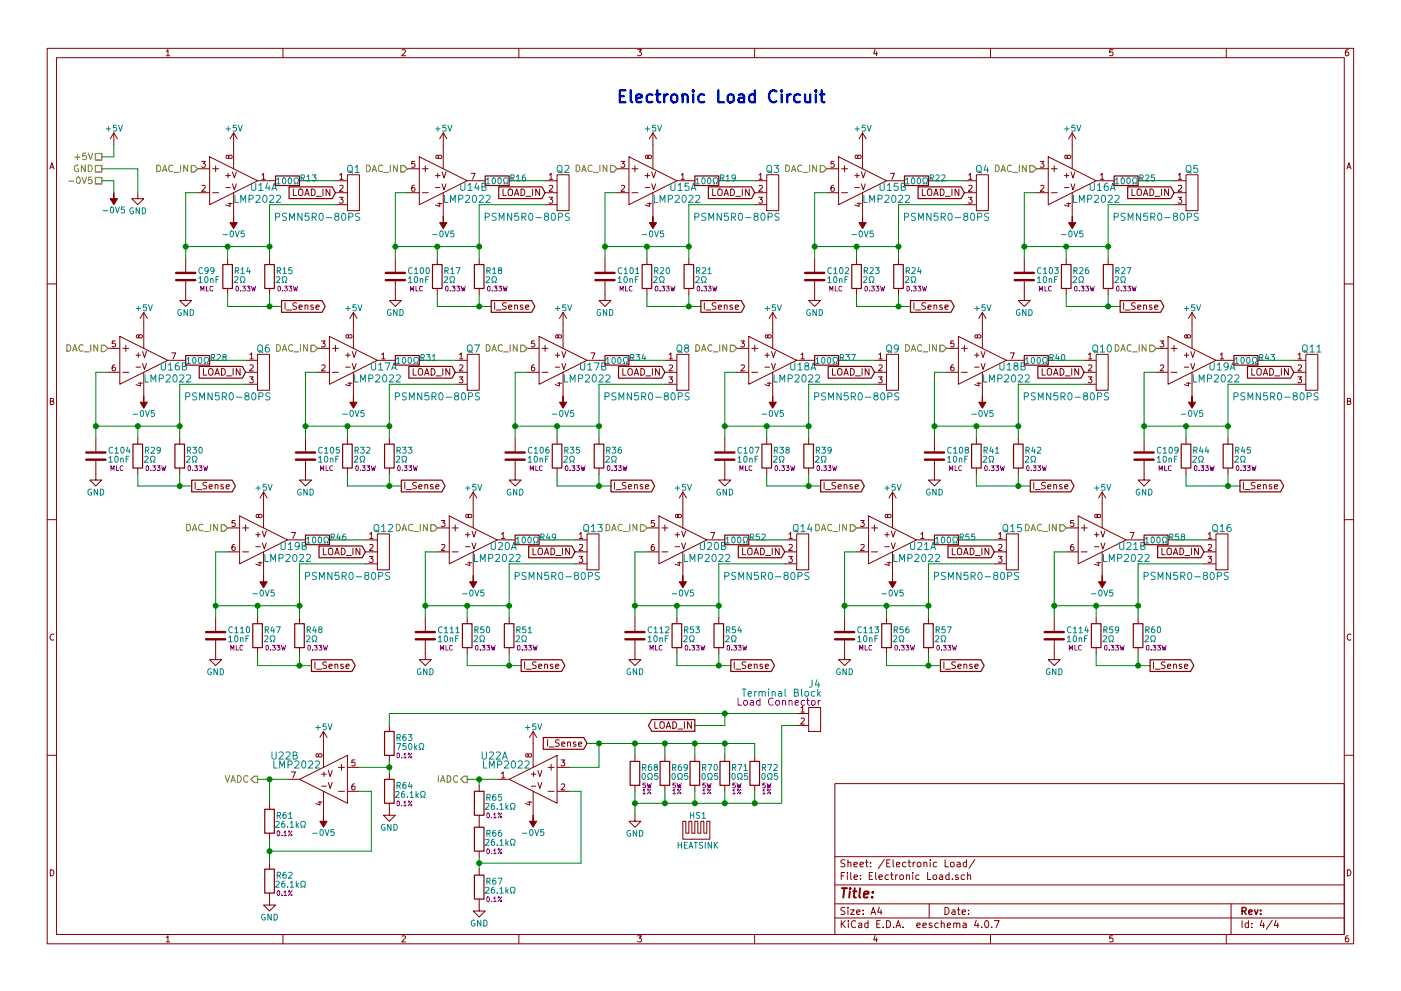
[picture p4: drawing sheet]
<svg xmlns="http://www.w3.org/2000/svg" width="297mm" height="210mm" viewBox="0 0 297 210" stroke-linecap="round" stroke-linejoin="round" font-family="sans-serif">
<g fill="none" stroke="#840000" stroke-width=".21">
<path d="M10 10.3h277v189.9h-277zM12 12.2h273v186.1h-273zM35.3 10.9l.3-.4v1.3M35.3 11.8h.7M60 10.3v1.9M85.2 10.6l.5-.1 .3 .4-.8 .9h.8M110 10.3v1.9M135.2 10.5h.8l-.4 .5 .3 .1 .1 .2-.1 .4-.2 .1-.5-.1M160 10.3v1.9M185.5 10.5l-.3 .9h.8M185.9 11v.8M210 10.3v1.9"/>
<path d="M235.9 10.5h-.6v.6h.6l.1 .5-.3 .2-.4-.1M260 10.3v1.9M285.9 10.5l-.4 .1-.2 .2-.1 .8 .3 .2 .4-.1 .1-.4-.1-.2-.4-.1-.3 .3M10.6 35.8l.4-1.3 .4 1.3M10.7 35.5h.6M24.1 28.2l-.7 1.3M24.1 28.2v2.5M24.1 28.2l.8 1.3M41.9 35.8h2.5M42.7 34.2h.8l-.4 .5 .4 .1v.6l-.2 .1-.6-.1M42.8 39.4l.5-.1 .2 .4-.8 .9h.8M44.4 33.3l10.2 5-10.2 5.1z"/>
<path d="M45.1 35.8h1.3M45.7 35.2v1.2M47.9 37.3h.9M47.9 39.8h.9M48.4 36.8v.9M48.5 33.1l.2-.2 .4 .1 .1 .1-.1 .5h-.4l-.2-.1-.1-.5h-.3v.6h.2l.2-.2M49.3 36.5l.4 1.2 .4-1.2M49.3 39l.4 1.3 .4-1.3M49.5 28.2v7.6M49.5 28.2l-.7 1.3M49.5 28.2l.8 1.3M54.6 38.3h3.8"/>
<path d="M55.5 37.1l.4-.3v1.2M55.5 38h.7M63.5 38.3h1.3M71.1 38.3h2.6M72 37.1l.4-.3v1.2M72 39.4l.5-.1 .2 .4-.7 .9h.7M72 38h.7M73.7 37.1h2.5v7.6h-2.5zM86.4 35.8h2.5M87.9 39.3l-.4 .1-.2 .2v.7l.2 .3 .4-.1v-.7h-.4l-.2 .2M87.9 34.2h-.6v.6h.6v.6l-.1 .1-.5-.1M88.9 33.3l10.2 5-10.2 5.1z"/>
<path d="M89.5 35.8h1.3M90.2 35.2v1.2M92.3 37.3h1M92.3 39.8h1M92.8 36.8v.9M92.9 33.1l.3-.2 .3 .1 .2 .1-.2 .5h-.3l-.2-.1-.2-.5h-.3v.5l.2 .1 .2-.2M93.7 36.5l.4 1.2 .5-1.2M93.7 39l.4 1.3 .5-1.3M94 28.2v7.6M94 28.2l-.8 1.3M94 28.2l.7 1.3M99.1 38.3h3.8"/>
<path d="M99.9 36.8h.8l-.5 1.2M107.9 38.3h1.3M115.6 38.3h2.5M116.5 37.1l.3-.3v1.2M116.5 39.4l.5-.1 .2 .4-.8 .9h.8M116.5 38h.7M118.1 37.1h2.5v7.6h-2.5zM130.8 35.8h2.5M131.6 34.2h.8l-.4 .5 .4 .1v.6l-.2 .1-.6-.1M131.7 39.4l.5-.1 .2 .4-.8 .9h.8M133.3 33.3l10.2 5-10.2 5.1zM134 35.8h1.3"/>
<path d="M134.6 35.2v1.2M136.8 37.3h.9M136.8 39.8h.9M137.3 36.8v.9M137.4 33.1l.2-.2 .4 .1 .1 .1-.1 .5h-.4l-.2-.1-.1-.5h-.3l-.1 .5 .3 .1 .2-.2M138.2 36.5l.4 1.2 .4-1.2M138.2 39l.4 1.3 .4-1.3M138.4 28.2v7.6M138.4 28.2l-.7 1.3M138.4 28.2l.8 1.3M143.5 38.3h3.8M144.4 37.1l.4-.3v1.2"/>
<path d="M144.4 38h.7M152.4 38.3h1.3M160 38.3h2.6M160.9 37.1l.4-.3v1.2M160.9 39.4l.5-.1 .2 .4-.7 .9h.7M160.9 38h.7M162.6 37.1h2.5v7.6h-2.5zM175.3 35.8h2.5M176.8 39.3l-.4 .1-.2 .2v.7l.2 .3 .4-.1v-.7h-.4l-.2 .2M176.8 34.2h-.6v.6h.6v.6l-.1 .1-.5-.1M177.8 33.3l10.2 5-10.2 5.1zM178.4 35.8h1.3"/>
<path d="M179.1 35.2v1.2M181.2 37.3h1M181.2 39.8h1M181.7 36.8v.9M181.8 33.1l.3-.2 .3 .1 .2 .1-.1 .4-.4 .1-.2-.1-.2-.5h-.3v.5l.2 .1 .2-.2M182.6 36.5l.4 1.2 .5-1.2M182.6 39l.4 1.3 .5-1.3M182.9 28.2v7.6M182.9 28.2l-.8 1.3M182.9 28.2l.7 1.3M188 38.3h3.8M188.8 36.8h.8l-.5 1.2"/>
<path d="M196.8 38.3h1.3M204.5 38.3h2.5M205.4 37.1l.3-.3v1.2M205.4 39.4l.5-.1 .2 .4-.8 .9h.8M205.4 38h.7M207 37.1h2.5v7.6h-2.5zM219.7 35.8h2.5M220.5 34.2h.8l-.4 .5 .4 .1v.6l-.2 .1-.6-.1M220.6 39.4l.5-.1 .2 .4-.8 .9h.8M222.2 33.3l10.2 5-10.2 5.1zM222.9 35.8h1.3M223.5 35.2v1.2"/>
<path d="M225.7 37.3h.9M225.7 39.8h.9M226.2 36.8v.9M226.3 33.1l.2-.2 .4 .1 .1 .1-.1 .4-.4 .1-.2-.1-.1-.5h-.3l-.1 .5 .3 .1 .2-.2M227.1 36.5l.4 1.2 .4-1.2M227.1 39l.4 1.3 .4-1.3M227.3 28.2v7.6M227.3 28.2l-.7 1.3M227.3 28.2l.8 1.3M232.4 38.3h3.8M233.3 37.1l.4-.3v1.2M233.3 38h.7"/>
<path d="M241.3 38.3h1.3M248.9 38.3h2.6M249.8 37.1l.4-.3v1.2M249.8 39.4l.5-.1 .2 .4-.7 .9h.7M249.8 38h.7M251.5 37.1h2.5v7.6h-2.5zM285.6 35.8l.4-1.3 .4 1.3M285.7 35.5h.6M29.2 40.9v1.3h1.3l-1.3 1.2-1.3-1.2h1.3M39.4 59.7v4h1.2l-1.2 1.3-1.3-1.3h1.3M39.4 54.9v2.8M41.9 40.9h2.5"/>
<path d="M45.1 40.9h1.3M48.3 54.9v1.2M48.4 43.2h.8M48.8 43v.8l-.9-.3M49.5 40.9v5.1M57.1 54.9v1.2M62.2 40.1v1.4h.7M63.3 40.3l.3-.2a.48 .48 0 0 1 .6 .5v.7l-.3 .2-.4-.1a1.07 1.07 0 0 1-.2-1.1zM64.6 41.5l.5-1.4 .5 1.4M64.7 41.1h.7M66 40.1a.71 .71 0 0 1 .8 .7 .71 .71 0 0 1-.8 .7zM67.1 41.7h1"/>
<path d="M68.5 40.1v1.4M70 40.1v1.4l-.9-1.4v1.4M71.1 40.9h2.6M71.1 43.4h2.6M72 41.9h.7l-.4 .4 .4 .1v.6l-.2 .1-.5-.1M83.8 59.7v4h1.3l-1.3 1.3-1.3-1.3h1.3M83.8 54.9v2.8M86.4 40.9h2.5M89.5 40.9h1.3M92.7 54.9v1.2M92.8 43.2h.9M93.2 43v.8l-.9-.3"/>
<path d="M94 40.9v5.1M101.6 54.9v1.2M106.7 40.1v1.4h.6M107.8 40.3l.3-.2a.48 .48 0 0 1 .6 .5l-.1 .7-.3 .2-.4-.1a1.07 1.07 0 0 1-.1-1.1zM109.1 41.5l.5-1.4 .4 1.4M109.2 41.1h.7M110.5 40.1a.71 .71 0 0 1 .8 .7 .71 .71 0 0 1-.8 .7zM111.5 41.7h1.1M112.9 40.1v1.4M114.4 40.1v1.4l-.8-1.4v1.4M115.6 40.9h2.5M115.6 43.4h2.5"/>
<path d="M116.4 41.9h.8l-.4 .4 .3 .1v.6l-.1 .1-.6-.1M128.3 59.7v4h1.2l-1.2 1.3-1.3-1.3h1.3M128.3 54.9v2.8M130.8 40.9h2.5M134 40.9h1.3M137.2 54.9v1.2M137.3 43.2h.8M137.7 43v.8l-.9-.3M138.4 40.9v5.1M146 54.9v1.2M151.1 40.1v1.4h.7M152.2 40.3l.3-.2a.48 .48 0 0 1 .6 .5v.7l-.3 .2-.4-.1a1.07 1.07 0 0 1-.2-1.1z"/>
<path d="M153.5 41.5l.5-1.4 .5 1.4M153.6 41.1h.7M154.9 40.1a.71 .71 0 0 1 .8 .7 .71 .71 0 0 1-.8 .7zM156 41.7h1M157.4 40.1v1.4M158.9 40.1v1.4l-.9-1.4v1.4M160 40.9h2.6M160 43.4h2.6M160.9 41.9h.7l-.4 .4 .4 .1v.6l-.2 .1-.5-.1M172.7 59.7v4h1.3l-1.3 1.3-1.3-1.3h1.3M172.7 54.9v2.8M175.3 40.9h2.5"/>
<path d="M178.4 40.9h1.3M181.6 54.9v1.2M181.7 43.2h.9M182.1 43v.8l-.9-.3M182.9 40.9v5.1M190.5 54.9v1.2M195.6 40.1v1.4h.6M196.7 40.3l.3-.2a.48 .48 0 0 1 .6 .5l-.1 .7-.3 .2-.4-.1a1.07 1.07 0 0 1-.1-1.1zM198 41.5l.5-1.4 .4 1.4M198.1 41.1h.7M199.4 40.1a.71 .71 0 0 1 .8 .7 .71 .71 0 0 1-.8 .7zM200.4 41.7h1.1"/>
<path d="M201.8 40.1v1.4M203.3 40.1v1.4l-.8-1.4v1.4M204.5 40.9h2.5M204.5 43.4h2.5M205.3 41.9h.8l-.4 .4 .3 .1v.6l-.1 .1-.6-.1M217.2 59.7v4h1.2l-1.2 1.3-1.3-1.3h1.3M217.2 54.9v2.8M219.7 40.9h2.5M222.9 40.9h1.3M226.1 54.9v1.2M226.2 43.2h.8M226.6 43v.8l-.9-.3"/>
<path d="M227.3 40.9v5.1M234.9 54.9v1.2M240 40.1v1.4h.7M241.1 40.3l.3-.2a.48 .48 0 0 1 .6 .5v.7l-.3 .2-.4-.1a1.07 1.07 0 0 1-.2-1.1zM242.4 41.5l.5-1.4 .5 1.4M242.5 41.1h.7M243.8 40.1a.71 .71 0 0 1 .8 .7 .71 .71 0 0 1-.8 .7zM244.9 41.7h1M246.3 40.1v1.4M247.8 40.1v1.4l-.9-1.4v1.4M248.9 40.9h2.6M248.9 43.4h2.6"/>
<path d="M249.8 41.9h.7l-.4 .4 .4 .1v.6l-.2 .1-.5-.1M10 60.2h2M22.9 79h2.5M22.9 73.9h2.5M24.4 77.4l-.4 .1-.2 .2v.7l.2 .3 .4-.1v-.7h-.4l-.2 .2M24.4 72.3h-.6v.6h.6v.6l-.1 .1-.5-.1M25.4 71.4l10.2 5-10.2 5.1zM26 79h1.3M26 73.9h1.3M26.7 73.3v1.2M28.8 75.4h1M28.8 77.9h1"/>
<path d="M29.3 74.9v.9M29.4 71.2l.3-.2 .3 .1 .2 .1-.2 .5h-.3l-.2-.1-.2-.5h-.3v.6h.2l.2-.2M30.2 74.6l.4 1.2 .5-1.2M30.2 77.1l.4 1.3 .5-1.3M30.5 66.3v7.6M30.5 79v5.1M30.5 66.3l-.8 1.3M30.5 66.3l.7 1.3M35.6 76.4h3.8M36.4 74.9h.8l-.5 1.2M43.2 78.2v1.4h.6M44.3 78.4l.3-.2a.48 .48 0 0 1 .6 .5l-.1 .7-.3 .2-.4-.1a1.07 1.07 0 0 1-.1-1.1z"/>
<path d="M44.4 76.4h1.3M45.6 79.6l.5-1.4 .4 1.4M45.7 79.2h.7M47 78.2a.71 .71 0 0 1 .8 .7 .71 .71 0 0 1-.8 .7zM48 79.8h1.1M48.3 61.2v1.3M49.4 78.2v1.4M50.9 78.2v1.4l-.8-1.4v1.4M52.1 79h2.5M52.1 76.4h2.5M52.9 80h.8l-.4 .4 .3 .1v.6l-.1 .1-.6-.1M53 75.2l.3-.3v1.2"/>
<path d="M53 77.5l.5-.1 .2 .4-.8 .9h.8M53 76.1h.7M54.6 75.2h2.5v7.6h-2.5zM57.1 61.2v1.3M60.4 64.2v1.4M60.8 65.8h1M62.9 64.3l-.5-.1-.2 .2v.4l.6 .2 .1 .4-.3 .2h-.5M63.4 65.2l.7-.2-.1-.2-.4-.1-.2 .2 .1 .7h.5M64.7 64.8h.5l.1 .8M64.7 64.7v.9M66.4 64.8l-.3-.1-.2 .2v.2l.5 .1v.4h-.5M67 65.2l.7-.2-.1-.2-.4-.1-.2 .2 .1 .7h.5"/>
<path d="M67.3 79h2.5M67.3 73.9h2.5M68.1 72.3h.8l-.4 .5 .4 .1v.6l-.2 .1-.6-.1M68.2 77.5l.5-.1 .2 .4-.8 .9h.8M69.8 71.4l10.2 5-10.2 5.1zM70.5 79h1.3M70.5 73.9h1.3M71.1 73.3v1.2M73.3 75.4h.9M73.3 77.9h.9M73.8 74.9v.9M73.9 71.2l.2-.2 .4 .1 .1 .1-.1 .4-.4 .1-.2-.1-.1-.5h-.3l-.1 .5 .3 .1 .2-.2"/>
<path d="M74.7 74.6l.4 1.2 .4-1.2M74.7 77.1l.4 1.3 .4-1.3M74.9 66.3v7.6M74.9 79v5.1M74.9 66.3l-.7 1.3M74.9 66.3l.8 1.3M80 76.4h3.8M80.9 75.2l.4-.3v1.2M80.9 76.1h.7M87.6 78.2v1.4h.7M88.7 78.4l.3-.2a.48 .48 0 0 1 .6 .5v.7l-.3 .2-.4-.1a1.07 1.07 0 0 1-.2-1.1zM88.9 76.4h1.3"/>
<path d="M90 79.6l.5-1.4 .5 1.4M90.1 79.2h.7M91.4 78.2a.71 .71 0 0 1 .8 .7 .71 .71 0 0 1-.8 .7zM92.5 79.8h1M92.7 61.2v1.3M93.9 78.2v1.4M95.4 78.2v1.4l-.9-1.4v1.4M96.5 79h2.6M96.5 76.4h2.6M97.4 80h.7l-.4 .4 .4 .1v.6l-.2 .1-.5-.1M97.4 75.2l.4-.3v1.2M97.4 77.5l.5-.1 .2 .4-.7 .9h.7"/>
<path d="M97.4 76.1h.7M99.1 75.2h2.5v7.6h-2.5zM101.6 61.2v1.3M104.9 64.2v1.4M105.2 65.8h1.1M107.3 64.3l-.5-.1-.2 .2v.4l.6 .2 .1 .4-.2 .2h-.6M107.8 65.2l.7-.2v-.2l-.4-.1-.3 .2 .1 .7h.6M109.1 64.8h.6v.8M109.1 64.7v.9M110.8 64.8l-.3-.1-.2 .2 .1 .2 .4 .1v.4h-.5M111.5 65.2l.6-.2v-.2l-.4-.1-.2 .2v.7h.6M111.8 79h2.5"/>
<path d="M111.8 73.9h2.5M113.3 77.4l-.4 .1-.2 .2v.7l.2 .3 .4-.1v-.7h-.4l-.2 .2M113.3 72.3h-.6v.6h.6v.6l-.1 .1-.5-.1M114.3 71.4l10.2 5-10.2 5.1zM114.9 79h1.3M114.9 73.9h1.3M115.6 73.3v1.2M117.7 75.4h1M117.7 77.9h1M118.2 74.9v.9M118.3 71.2l.3-.2 .3 .1 .2 .1-.1 .4-.4 .1-.2-.1-.2-.5h-.3v.6h.2l.2-.2M119.1 74.6l.4 1.2 .5-1.2"/>
<path d="M119.1 77.1l.4 1.3 .5-1.3M119.4 66.3v7.6M119.4 79v5.1M119.4 66.3l-.8 1.3M119.4 66.3l.7 1.3M124.5 76.4h3.8M125.3 74.9h.8l-.5 1.2M132.1 78.2v1.4h.6M133.2 78.4l.3-.2a.48 .48 0 0 1 .6 .5l-.1 .7-.3 .2-.4-.1a1.07 1.07 0 0 1-.1-1.1zM133.3 76.4h1.3M134.5 79.6l.5-1.4 .4 1.4M134.6 79.2h.7"/>
<path d="M135.9 78.2a.71 .71 0 0 1 .8 .7 .71 .71 0 0 1-.8 .7zM136.9 79.8h1.1M137.2 61.2v1.3M138.3 78.2v1.4M139.8 78.2v1.4l-.8-1.4v1.4M141 79h2.5M141 76.4h2.5M141.8 80h.8l-.4 .4 .3 .1v.6l-.1 .1-.6-.1M141.9 75.2l.3-.3v1.2M141.9 77.5l.5-.1 .2 .4-.8 .9h.8M141.9 76.1h.7M143.5 75.2h2.5v7.6h-2.5z"/>
<path d="M146 61.2v1.3M149.3 64.2v1.4M149.7 65.8h1M151.8 64.3l-.5-.1-.2 .2v.4l.6 .2 .1 .4-.3 .2h-.5M152.3 65.2l.7-.2-.1-.2-.4-.1-.2 .2 .1 .7h.5M153.6 64.8h.5l.1 .8M153.6 64.7v.9M155.3 64.8l-.3-.1-.2 .2v.2l.5 .1v.4h-.5M155.9 65.2l.7-.2-.1-.2-.4-.1-.2 .2 .1 .7h.5M156.2 79h2.5M156.2 73.9h2.5M157 72.3h.8l-.4 .5 .4 .1v.6l-.2 .1-.6-.1"/>
<path d="M157.1 77.5l.5-.1 .2 .4-.8 .9h.8M158.7 71.4l10.2 5-10.2 5.1zM159.4 79h1.3M159.4 73.9h1.3M160 73.3v1.2M162.2 75.4h.9M162.2 77.9h.9M162.7 74.9v.9M162.8 71.2l.2-.2 .4 .1 .1 .1-.1 .4-.4 .1-.2-.1-.1-.5h-.3l-.1 .5 .3 .1 .2-.2M163.6 74.6l.4 1.2 .4-1.2M163.6 77.1l.4 1.3 .4-1.3M163.8 66.3v7.6"/>
<path d="M163.8 79v5.1M163.8 66.3l-.7 1.3M163.8 66.3l.8 1.3M168.9 76.4h3.8M169.8 75.2l.4-.3v1.2M169.8 76.1h.7M176.5 78.2v1.4h.7M177.6 78.4l.3-.2a.48 .48 0 0 1 .6 .5v.7l-.3 .2-.4-.1a1.07 1.07 0 0 1-.2-1.1zM177.8 76.4h1.3M178.9 79.6l.5-1.4 .5 1.4M179 79.2h.7M180.3 78.2a.71 .71 0 0 1 .8 .7 .71 .71 0 0 1-.8 .7z"/>
<path d="M181.4 79.8h1M181.6 61.2v1.3M182.8 78.2v1.4M184.3 78.2v1.4l-.9-1.4v1.4M185.4 79h2.6M185.4 76.4h2.6M186.3 80h.7l-.4 .4 .4 .1v.6l-.2 .1-.5-.1M186.3 75.2l.4-.3v1.2M186.3 77.5l.5-.1 .2 .4-.7 .9h.7M186.3 76.1h.7M188 75.2h2.5v7.6h-2.5zM190.5 61.2v1.3"/>
<path d="M193.8 64.2v1.4M194.1 65.8h1.1M196.2 64.3l-.5-.1-.2 .2v.4l.6 .2 .1 .4-.2 .2h-.6M196.7 65.2l.7-.2v-.2l-.4-.1-.3 .2 .1 .7h.6M198 64.8h.6v.8M198 64.7v.9M199.7 64.8l-.3-.1-.2 .2 .1 .2 .4 .1v.4h-.5M200.4 65.2l.6-.2v-.2l-.4-.1-.2 .2v.7h.6M200.7 79h2.5M200.7 73.9h2.5M202.2 77.4l-.4 .1-.2 .2v.7l.2 .3 .4-.1v-.7h-.4l-.2 .2M202.2 72.3h-.6v.6h.6v.6l-.1 .1-.5-.1"/>
<path d="M203.2 71.4l10.2 5-10.2 5.1zM203.8 79h1.3M203.8 73.9h1.3M204.5 73.3v1.2M206.6 75.4h1M206.6 77.9h1M207.1 74.9v.9M207.2 71.2l.3-.2 .3 .1 .2 .1-.1 .4-.4 .1-.2-.1-.2-.5h-.3v.6h.2l.2-.2M208 74.6l.4 1.2 .5-1.2M208 77.1l.4 1.3 .5-1.3M208.3 66.3v7.6M208.3 79v5.1"/>
<path d="M208.3 66.3l-.8 1.3M208.3 66.3l.7 1.3M213.4 76.4h3.8M214.2 74.9h.8l-.5 1.2M221 78.2v1.4h.6M222.1 78.4l.3-.2a.48 .48 0 0 1 .6 .5l-.1 .7-.3 .2-.4-.1a1.07 1.07 0 0 1-.1-1.1zM222.2 76.4h1.3M223.4 79.6l.5-1.4 .4 1.4M223.5 79.2h.7M224.8 78.2a.71 .71 0 0 1 .8 .7 .71 .71 0 0 1-.8 .7zM225.8 79.8h1.1M226.1 61.2v1.3"/>
<path d="M227.2 78.2v1.4M228.7 78.2v1.4l-.8-1.4v1.4M229.9 79h2.5M229.9 76.4h2.5M230.7 80h.8l-.4 .4 .3 .1v.6l-.1 .1-.6-.1M230.8 75.2l.3-.3v1.2M230.8 77.5l.5-.1 .2 .4-.8 .9h.8M230.8 76.1h.7M232.4 75.2h2.5v7.6h-2.5zM234.9 61.2v1.3M238.2 64.2v1.4M238.6 65.8h1"/>
<path d="M240.7 64.3l-.5-.1-.2 .2v.4l.6 .2 .1 .4-.3 .2h-.5M241.2 65.2l.7-.2-.1-.2-.4-.1-.2 .2 .1 .7h.5M242.5 64.8h.5l.1 .8M242.5 64.7v.9M244.2 64.8l-.3-.1-.2 .2v.2l.5 .1v.4h-.5M244.8 65.2l.7-.2-.1-.2-.4-.1-.2 .2 .1 .7h.5M245.1 79h2.5M245.1 73.9h2.5M245.9 72.3h.8l-.4 .5 .4 .1v.6l-.2 .1-.6-.1M246 77.5l.5-.1 .2 .4-.8 .9h.8M247.6 71.4l10.2 5-10.2 5.1zM248.3 79h1.3"/>
<path d="M248.3 73.9h1.3M248.9 73.3v1.2M251.1 75.4h.9M251.1 77.9h.9M251.6 74.9v.9M251.7 71.2l.2-.2 .4 .1 .1 .1-.1 .4-.4 .1-.2-.1-.1-.5h-.3l-.1 .5 .3 .1 .2-.2M252.5 74.6l.4 1.2 .4-1.2M252.5 77.1l.4 1.3 .4-1.3M252.7 66.3v7.6M252.7 79v5.1M252.7 66.3l-.7 1.3M252.7 66.3l.8 1.3"/>
<path d="M257.8 76.4h3.8M258.7 75.2l.4-.3v1.2M258.7 76.1h.7M265.4 78.2v1.4h.7M266.5 78.4l.3-.2a.48 .48 0 0 1 .6 .5v.7l-.3 .2-.4-.1a1.07 1.07 0 0 1-.2-1.1zM266.7 76.4h1.3M267.8 79.6l.5-1.4 .5 1.4M267.9 79.2h.7M269.2 78.2a.71 .71 0 0 1 .8 .7 .71 .71 0 0 1-.8 .7zM270.3 79.8h1M271.7 78.2v1.4M273.2 78.2v1.4l-.9-1.4v1.4"/>
<path d="M274.3 79h2.6M274.3 76.4h2.6M275.2 80h.7l-.4 .4 .4 .1v.6l-.2 .1-.5-.1M275.2 75.2l.4-.3v1.2M275.2 77.5l.5-.1 .2 .4-.7 .9h.7M275.2 76.1h.7M276.9 75.2h2.5v7.6h-2.5zM285 60.2h2M10.7 85.1h.5l.1-.5-.6-.1v1.3h.5l.2-.4-.3-.3M20.3 97.8v4h1.3l-1.3 1.3-1.3-1.3h1.3M20.3 93v2.8M29.2 93v1.2"/>
<path d="M29.2 99.3v1.3M29.3 81.3h.9M29.7 81.1v.8l-.9-.3M38.1 93v1.2M38.1 99.3v1.3M52.1 81.5h2.5M64.8 97.8v4h1.2l-1.2 1.3-1.3-1.3h1.3M64.8 93v2.8M73.7 93v1.2M73.7 99.3v1.3M73.8 81.3h.8M74.2 81.1v.8l-.9-.3"/>
<path d="M82.5 93v1.2M82.5 99.3v1.3M96.5 81.5h2.6M109.2 97.8v4h1.3l-1.3 1.3-1.3-1.3h1.3M109.2 93v2.8M118.1 93v1.2M118.1 99.3v1.3M118.2 81.3h.9M118.6 81.1v.8l-.9-.3M127 93v1.2M127 99.3v1.3M141 81.5h2.5"/>
<path d="M153.7 97.8v4h1.2l-1.2 1.3-1.3-1.3h1.3M153.7 93v2.8M162.6 93v1.2M162.6 99.3v1.3M162.7 81.3h.8M163.1 81.1v.8l-.9-.3M171.4 93v1.2M171.4 99.3v1.3M185.4 81.5h2.6M198.1 97.8v4h1.3l-1.3 1.3-1.3-1.3h1.3M198.1 93v2.8M207 93v1.2"/>
<path d="M207 99.3v1.3M207.1 81.3h.9M207.5 81.1v.8l-.9-.3M215.9 93v1.2M215.9 99.3v1.3M229.9 81.5h2.5M242.6 97.8v4h1.2l-1.2 1.3-1.3-1.3h1.3M242.6 93v2.8M251.5 93v1.2M251.5 99.3v1.3M251.6 81.3h.8M252 81.1v.8l-.9-.3"/>
<path d="M260.3 93v1.2M260.3 99.3v1.3M274.3 81.5h2.6M285.7 85.1h.5l.1-.5-.6-.1v1.3h.5l.2-.4-.3-.3M10 110.3h2M41.4 102.3v1.4M41.7 103.9h1.1M43.8 102.4l-.5-.1-.2 .2v.4l.6 .2 .1 .4-.2 .2h-.6M44.3 103.3l.7-.2v-.2l-.4-.1-.3 .2 .1 .7h.6M45.6 102.9h.6v.8M45.6 102.8v.9M47.3 102.9l-.3-.1-.2 .2 .1 .2 .4 .1v.4h-.5"/>
<path d="M48 103.3l.6-.2v-.2l-.4-.1-.2 .2v.7h.6M48.3 117.1h2.5M48.3 112h2.5M49.8 115.5l-.4 .1-.2 .2v.7l.2 .3 .4-.1v-.7h-.4l-.2 .2M49.8 110.4h-.6v.6h.6v.6l-.1 .1-.5-.1M50.8 109.5l10.2 5-10.2 5.1zM51.4 117.1h1.3M51.4 112h1.3M52.1 111.4v1.2M54.2 113.5h1M54.2 116h1M54.7 113v.9"/>
<path d="M54.7 119.4h.9M54.8 109.3l.3-.2 .3 .1 .2 .1-.1 .4-.4 .1-.2-.1-.2-.5h-.3v.5l.2 .1 .2-.2M55.1 119.2v.8l-.9-.3M55.6 112.7l.4 1.2 .5-1.2M55.6 115.2l.4 1.3 .5-1.3M55.9 104.4v7.6M55.9 117.1v5.1M55.9 104.4l-.8 1.3M55.9 104.4l.7 1.3M61 114.5h3.8M61.8 113h.8l-.5 1.2M68.6 116.3v1.4h.6"/>
<path d="M69.7 116.5l.3-.2a.48 .48 0 0 1 .6 .5l-.1 .7-.3 .2-.4-.1a1.07 1.07 0 0 1-.1-1.1zM69.8 114.5h1.3M71 117.7l.5-1.4 .4 1.4M71.1 117.3h.7M72.4 116.3a.71 .71 0 0 1 .8 .7 .71 .71 0 0 1-.8 .7zM73.4 117.9h1.1M74.8 116.3v1.4M76.3 116.3v1.4l-.8-1.4v1.4M77.5 117.1h2.5M77.5 114.5h2.5M77.5 119.6h2.5M78.3 118.1h.8l-.4 .4 .3 .1v.6l-.1 .1-.6-.1"/>
<path d="M78.4 113.3l.3-.3v1.2M78.4 115.6l.5-.1 .2 .4-.8 .9h.8M78.4 114.2h.7M80 113.3h2.5v7.6h-2.5zM85.8 102.3v1.4M86.2 103.9h1M88.3 102.4l-.5-.1-.2 .2v.4l.6 .2 .1 .4-.3 .2h-.5M88.8 103.3l.7-.2-.1-.2-.4-.1-.2 .2 .1 .7h.5M90.1 102.9h.5l.1 .8M90.1 102.8v.9M91.8 102.9l-.3-.1-.2 .2v.2l.5 .1v.4h-.5M92.4 103.3l.7-.2-.1-.2-.4-.1-.2 .2 .1 .7h.5"/>
<path d="M92.7 117.1h2.5M92.7 112h2.5M93.5 110.4h.8l-.4 .5 .4 .1v.6l-.2 .1-.6-.1M93.6 115.6l.5-.1 .2 .4-.8 .9h.8M95.2 109.5l10.2 5-10.2 5.1zM95.9 117.1h1.3M95.9 112h1.3M96.5 111.4v1.2M98.7 113.5h.9M98.7 116h.9M99.2 119.4h.8M99.2 113v.9"/>
<path d="M99.3 109.3l.2-.2 .4 .1 .1 .1-.1 .4-.4 .1-.2-.1-.1-.5h-.3l-.1 .5 .3 .1 .2-.2M99.6 119.2v.8l-.9-.3M100.1 112.7l.4 1.2 .4-1.2M100.1 115.2l.4 1.3 .4-1.3M100.3 104.4v7.6M100.3 117.1v5.1M100.3 104.4l-.7 1.3M100.3 104.4l.8 1.3M105.4 114.5h3.8M106.3 113.3l.4-.3v1.2M106.3 114.2h.7M113 116.3v1.4h.7"/>
<path d="M114.1 116.5l.3-.2a.48 .48 0 0 1 .6 .5v.7l-.3 .2-.4-.1a1.07 1.07 0 0 1-.2-1.1zM114.3 114.5h1.3M115.4 117.7l.5-1.4 .5 1.4M115.5 117.3h.7M116.8 116.3a.71 .71 0 0 1 .8 .7 .71 .71 0 0 1-.8 .7zM117.9 117.9h1M119.3 116.3v1.4M120.8 116.3v1.4l-.9-1.4v1.4M121.9 117.1h2.6M121.9 114.5h2.6M121.9 119.6h2.6M122.8 118.1h.7l-.4 .4 .4 .1v.6l-.2 .1-.5-.1"/>
<path d="M122.8 113.3l.4-.3v1.2M122.8 115.6l.5-.1 .2 .4-.7 .9h.7M122.8 114.2h.7M124.5 113.3h2.5v7.6h-2.5zM130.3 102.3v1.4M130.6 103.9h1.1M132.7 102.4l-.5-.1-.2 .2v.4l.6 .2 .1 .4-.2 .2h-.6M133.2 103.3l.7-.2v-.2l-.4-.1-.3 .2 .1 .7h.6M134.5 102.9h.6v.8M134.5 102.8v.9M136.2 102.9l-.3-.1-.2 .2 .1 .2 .4 .1v.4h-.5M136.9 103.3l.6-.2v-.2l-.4-.1-.2 .2v.7h.6"/>
<path d="M137.2 117.1h2.5M137.2 112h2.5M138.7 115.5l-.4 .1-.2 .2v.7l.2 .3 .4-.1v-.7h-.4l-.2 .2M138.7 110.4h-.6v.6h.6v.6l-.1 .1-.5-.1M139.7 109.5l10.2 5-10.2 5.1zM140.3 117.1h1.3M140.3 112h1.3M141 111.4v1.2M143.1 113.5h1M143.1 116h1M143.6 119.4h.9M143.6 113v.9"/>
<path d="M143.7 109.3l.3-.2 .3 .1 .2 .1-.1 .4-.4 .1-.2-.1-.2-.5h-.3v.6h.2l.2-.2M144 119.2v.8l-.9-.3M144.5 112.7l.4 1.2 .5-1.2M144.5 115.2l.4 1.3 .5-1.3M144.8 104.4v7.6M144.8 117.1v5.1M144.8 104.4l-.8 1.3M144.8 104.4l.7 1.3M149.9 114.5h3.8M150.7 113h.8l-.5 1.2M157.5 116.3v1.4h.6M158.6 116.5l.3-.2a.48 .48 0 0 1 .6 .5l-.1 .7-.3 .2-.4-.1a1.07 1.07 0 0 1-.1-1.1z"/>
<path d="M158.7 114.5h1.3M159.9 117.7l.5-1.4 .4 1.4M160 117.3h.7M161.3 116.3a.71 .71 0 0 1 .8 .7 .71 .71 0 0 1-.8 .7zM162.3 117.9h1.1M163.7 116.3v1.4M165.2 116.3v1.4l-.8-1.4v1.4M166.4 117.1h2.5M166.4 114.5h2.5M166.4 119.6h2.5M167.2 118.1h.8l-.4 .4 .3 .1v.6l-.1 .1-.6-.1M167.3 113.3l.3-.3v1.2"/>
<path d="M167.3 115.6l.5-.1 .2 .4-.8 .9h.8M167.3 114.2h.7M168.9 113.3h2.5v7.6h-2.5zM174.7 102.3v1.4M175.1 103.9h1M177.2 102.4l-.5-.1-.2 .2v.4l.6 .2 .1 .4-.3 .2h-.5M177.7 103.3l.7-.2-.1-.2-.4-.1-.2 .2 .1 .7h.5M179 102.9h.5l.1 .8M179 102.8v.9M180.7 102.9l-.3-.1-.2 .2v.2l.5 .1v.4h-.5M181.3 103.3l.7-.2-.1-.2-.4-.1-.2 .2 .1 .7h.5M181.6 117.1h2.5"/>
<path d="M181.6 112h2.5M182.4 110.4h.8l-.4 .5 .4 .1v.6l-.2 .1-.6-.1M182.5 115.6l.5-.1 .2 .4-.8 .9h.8M184.1 109.5l10.2 5-10.2 5.1zM184.8 117.1h1.3M184.8 112h1.3M185.4 111.4v1.2M187.6 113.5h.9M187.6 116h.9M188.1 119.4h.8M188.1 113v.9M188.2 109.3l.2-.2 .4 .1 .1 .1-.1 .4-.4 .1-.2-.1-.1-.5h-.3l-.1 .5 .3 .1 .2-.2"/>
<path d="M188.5 119.2v.8l-.9-.3M189 112.7l.4 1.2 .4-1.2M189 115.2l.4 1.3 .4-1.3M189.2 104.4v7.6M189.2 117.1v5.1M189.2 104.4l-.7 1.3M189.2 104.4l.8 1.3M194.3 114.5h3.8M195.2 113.3l.4-.3v1.2M195.2 114.2h.7M201.9 116.3v1.4h.7M203 116.5l.3-.2a.48 .48 0 0 1 .6 .5v.7l-.3 .2-.4-.1a1.07 1.07 0 0 1-.2-1.1z"/>
<path d="M203.2 114.5h1.3M204.3 117.7l.5-1.4 .5 1.4M204.4 117.3h.7M205.7 116.3a.71 .71 0 0 1 .8 .7 .71 .71 0 0 1-.8 .7zM206.8 117.9h1M208.2 116.3v1.4M209.7 116.3v1.4l-.9-1.4v1.4M210.8 117.1h2.6M210.8 114.5h2.6M210.8 119.6h2.6M211.7 118.1h.7l-.4 .4 .4 .1v.6l-.2 .1-.5-.1M211.7 113.3l.4-.3v1.2"/>
<path d="M211.7 115.6l.5-.1 .2 .4-.7 .9h.7M211.7 114.2h.7M213.4 113.3h2.5v7.6h-2.5zM219.2 102.3v1.4M219.5 103.9h1.1M221.6 102.4l-.5-.1-.3 .3 .2 .3 .6 .3v.4l-.8 .1M222.1 103.3l.7-.2v-.2l-.4-.1-.3 .2 .1 .7h.6M223.4 102.9h.6v.8M223.4 102.8v.9M225.1 102.9l-.3-.1-.2 .2 .1 .2 .4 .1v.4h-.5M225.8 103.3l.6-.2v-.2l-.4-.1-.2 .2v.7h.6M226.1 117.1h2.5"/>
<path d="M226.1 112h2.5M227.6 115.5l-.4 .1-.2 .2v.7l.2 .3 .4-.1v-.7h-.4l-.2 .2M227.6 110.4h-.6v.6h.6v.6l-.1 .1-.5-.1M228.6 109.5l10.2 5-10.2 5.1zM229.2 117.1h1.3M229.2 112h1.3M229.9 111.4v1.2M232 113.5h1M232 116h1M232.5 119.4h.9M232.5 113v.9M232.6 109.3l.3-.2 .3 .1 .2 .1-.2 .5h-.3l-.2-.1-.2-.5h-.3v.5l.2 .1 .2-.2"/>
<path d="M232.9 119.2v.8l-.9-.3M233.4 112.7l.4 1.2 .5-1.2M233.4 115.2l.4 1.3 .5-1.3M233.7 104.4v7.6M233.7 117.1v5.1M233.7 104.4l-.8 1.3M233.7 104.4l.7 1.3M238.8 114.5h3.8M239.6 113h.8l-.5 1.2M246.4 116.3v1.4h.6M247.5 116.5l.3-.2a.48 .48 0 0 1 .6 .5l-.1 .7-.3 .2-.4-.1a1.07 1.07 0 0 1-.1-1.1zM247.6 114.5h1.3"/>
<path d="M248.8 117.7l.5-1.4 .4 1.4M248.9 117.3h.7M250.2 116.3a.71 .71 0 0 1 .8 .7 .71 .71 0 0 1-.8 .7zM251.2 117.9h1.1M252.6 116.3v1.4M254.1 116.3v1.4l-.8-1.4v1.4M255.3 117.1h2.5M255.3 114.5h2.5M255.3 119.6h2.5M256.1 118.1h.8l-.4 .4 .3 .1v.6l-.1 .1-.6-.1M256.2 113.3l.3-.3v1.2M256.2 115.6l.5-.1 .2 .4-.8 .9h.8"/>
<path d="M256.2 114.2h.7M257.8 113.3h2.5v7.6h-2.5zM263.6 102.3v1.4M264 103.9h1M266.1 102.4l-.5-.1-.2 .2v.4l.6 .2 .1 .4-.3 .2h-.5M266.6 103.3l.7-.2-.1-.2-.4-.1-.2 .2 .1 .7h.5M267.9 102.9h.5l.1 .8M267.9 102.8v.9M269.6 102.9l-.3-.1-.2 .2v.2l.5 .1v.4h-.5M270.2 103.3l.7-.2-.1-.2-.4-.1-.2 .2 .1 .7h.5M285 110.3h2M11.4 134.6a.58 .58 0 0 0-.8 .6 .58 .58 0 0 0 .8 .5"/>
<path d="M45.7 135.9v4h1.3l-1.3 1.3-1.3-1.3h1.3M45.7 131.1v2.8M54.6 131.1v1.2M54.6 137.4v1.3M63.5 131.1v1.2M63.5 137.4v1.3M90.2 135.9v4h1.2l-1.2 1.3-1.3-1.3h1.3M90.2 131.1v2.8M99.1 131.1v1.2M99.1 137.4v1.3M107.9 131.1v1.2M107.9 137.4v1.3"/>
<path d="M134.6 135.9v4h1.3l-1.3 1.3-1.3-1.3h1.3M134.6 131.1v2.8M143.5 131.1v1.2M143.5 137.4v1.3M152.4 131.1v1.2M152.4 137.4v1.3M179.1 135.9v4h1.2l-1.2 1.3-1.3-1.3h1.3M179.1 131.1v2.8M188 131.1v1.2M188 137.4v1.3M196.8 131.1v1.2M196.8 137.4v1.3"/>
<path d="M223.5 135.9v4h1.3l-1.3 1.3-1.3-1.3h1.3M223.5 131.1v2.8M232.4 131.1v1.2M232.4 137.4v1.3M241.3 131.1v1.2M241.3 137.4v1.3M286.4 134.6a.58 .58 0 0 0-.8 .6 .58 .58 0 0 0 .8 .5M66.8 140.4v1.4M67.1 142h1.1M68.6 155.2v7.6M68.6 155.2l-.8 1.3M68.6 155.2l.7 1.3"/>
<path d="M69.2 140.5l-.5-.1-.2 .2v.4l.6 .2 .1 .4-.2 .2h-.6M69.7 141.4l.7-.2v-.2l-.4-.1-.3 .2 .1 .7h.6M71 141h.6v.8M71 140.9v.9M72.7 141l-.3-.1-.2 .2 .1 .2 .4 .1v.4h-.5M73.4 141.4l.6-.2v-.2l-.4-.1-.2 .2v.7h.6M82.5 153.9v1.3M111.2 140.4v1.4M111.6 142h1M113 155.2l-.7 1.3M113 155.2v7.6M113 155.2l.8 1.3"/>
<path d="M113.7 140.5l-.5-.1-.2 .2v.4l.6 .2 .1 .4-.3 .2h-.5M114.2 141.4l.7-.2-.1-.2-.4-.1-.2 .2 .1 .7h.5M115.5 141h.5l.1 .8M115.5 140.9v.9M116.1 156.9v1.4M116.4 158.5h1.1M117.2 141l-.3-.1-.2 .2v.2l.5 .1v.4h-.5M117.8 141.4l.7-.2-.1-.2-.4-.1-.2 .2 .1 .7h.5M118.6 157l-.6-.1-.2 .3 .1 .4 .6 .2v.4l-.7 .1M119.1 157.9l.7-.1-.1-.3-.4-.1-.2 .2 .1 .7h.5M120.3 157.6l.6-.1 .1 .8M120.3 157.4v.9"/>
<path d="M122.1 157.5l-.4-.1-.2 .2 .1 .2 .5 .2v.3h-.6M122.7 157.9l.7-.1-.1-.3-.4-.1-.2 .2 .1 .7h.5M138.8 153.1v1.4h.7M140 153.3l.3-.2a.48 .48 0 0 1 .5 .5v.8l-.3 .1h-.4a1.07 1.07 0 0 1-.1-1.2zM141.2 154.5l.5-1.4 .5 1.4M141.4 154.1h.7M142.6 153.1a.71 .71 0 0 1 .9 .7 .71 .71 0 0 1-.9 .7zM143.7 154.7h1.1M145.1 153.1v1.4M146.6 153.1v1.4l-.8-1.4v1.4M155.7 140.4v1.4M156 142h1.1"/>
<path d="M158.1 140.5l-.5-.1-.3 .3 .2 .3 .6 .3v.4l-.8 .1M158.6 141.4l.7-.2v-.2l-.4-.1-.3 .2 .1 .7h.6M159.9 141h.6v.8M159.9 140.9v.9M161.6 141l-.3-.1-.2 .2 .1 .2 .4 .1v.4h-.5M162.3 141.4l.6-.2v-.2l-.4-.1-.2 .2v.7h.6M168.9 151.4h2.5M168.9 153.9h2.5M169.8 150.2l.4-.4v1.3M169.8 152.4l.5-.1 .2 .4-.8 .9h.8M169.8 151.1h.7M171.4 150.1h2.6v5.1h-2.6z"/>
<path d="M200.1 140.4v1.4M200.5 142h1M202.6 140.5l-.5-.1-.2 .2v.4l.6 .2 .1 .4-.3 .2h-.5M203.1 141.4l.7-.2-.1-.2-.4-.1-.2 .2 .1 .7h.5M204.4 141h.5l.1 .8M204.4 140.9v.9M206.1 141l-.3-.1-.2 .2v.2l.5 .1v.4h-.5M206.7 141.4l.7-.2-.1-.2-.4-.1-.2 .2 .1 .7h.5M244.6 140.4v1.4M244.9 142h1.1M247 140.5l-.5-.1-.2 .2v.4l.6 .2 .1 .4-.2 .2h-.6M247.5 141.4l.7-.2v-.2l-.4-.1-.3 .2 .1 .7h.6"/>
<path d="M248.8 141h.6v.8M248.8 140.9v.9M250.5 141l-.3-.1-.2 .2 .1 .2 .4 .1v.4h-.5M251.2 141.4l.6-.2v-.2l-.4-.1-.2 .2v.7h.6M10 160.2h2M57.1 170.4v1.3M57.1 176.8v1.2M61 165.3h2.5M61.8 163.8h.8l-.5 1.2M63.5 165.3l10.2-5v10.1zM67.4 170.2h.9M67.5 160.1l.3-.2 .3 .1 .2 .1-.1 .4-.4 .1-.2-.1-.2-.5h-.3v.6h.2l.2-.2"/>
<path d="M67.8 170v.8l-.9-.3M68.2 164.3h1M68.2 166.8h1M68.6 167.9v5.1M68.7 163.8v.9M69.6 163.5l.4 1.2 .4-1.2M69.6 166l.4 1.3 .4-1.3M71.8 167.9h1.2M71.8 162.8h1.2M72.4 162.2v1.2M73.7 167.9h2.5M73.7 162.8h2.5"/>
<path d="M75.2 166.3l-.4 .1-.2 .2v.7l.2 .3 .4-.1v-.7h-.4l-.2 .2M75.2 161.2h-.6v.6h.6v.6l-.1 .1-.5-.1M82.5 170.4v2.6h1.3l-1.3 1.2-1.2-1.2h1.2M82.5 160.3v1.2M82.5 164.1v1.2M101.6 166.6v1.3M101.6 173v2.5M105.4 165.3h2.5M106.3 164.1l.4-.3v1.2M106.3 165h.7M107.9 165.3l10.2-5v10.1zM111.9 170.2h.8"/>
<path d="M112 160.1l.2-.2 .4 .1 .1 .1-.1 .5h-.4l-.2-.1-.1-.5h-.3l-.1 .5 .3 .1 .2-.2M112.3 170v.8l-.9-.3M112.6 164.3h1M112.6 166.8h1M113 167.9v5.1M113.1 163.8v.9M114 163.5l.5 1.2 .4-1.2M114 166l.5 1.3 .4-1.3M116.2 167.9h1.3M116.2 162.8h1.3M116.8 162.2v1.2M118.1 167.9h2.5"/>
<path d="M118.1 162.8h2.5M118.9 161.2h.8l-.4 .5 .4 .1v.6l-.2 .1-.6-.1M119 166.4l.5-.1 .2 .4-.8 .9h.8M134.6 173v1.2h1.3l-1.3 1.3-1.3-1.3h1.3M134.6 160.3v1.2M134.6 166.6v1.3M141 160.3v1.2M141 166.6v1.3M144.8 174.2h.6v2.6h.6v-2.6h.7v2.6h.6v-2.6h.7v2.6h.6v-2.6h.6v2.6h.7v-2.6h.6v3.8h-5.7zM147.3 160.3v1.2M147.3 166.6v1.3M153.7 160.3v1.2"/>
<path d="M153.7 166.6v1.3M160 160.3v1.2M160 166.6v1.3M177 166.3h108v32h-108zM285 160.2h2M10.7 184.5a.65 .65 0 0 1 .7 .7 .65 .65 0 0 1-.7 .6zM35.3 198.9l.3-.4v1.3M35.3 199.8h.7M57.1 189.5v2.5h1.3l-1.3 1.3-1.2-1.3h1.2M57.1 183.1v1.3M60 198.3v1.9M85.2 198.6l.5-.1 .3 .4-.8 .9h.8"/>
<path d="M101.6 190.7v2.6h1.3l-1.3 1.3-1.3-1.3h1.3M101.6 180.6v1.3M101.6 184.4v1.3M110 198.3v1.9M135.2 198.5h.8l-.4 .5 .3 .1 .1 .2-.1 .4-.2 .1-.5-.1M160 198.3v1.9M177 194.8h108M177 191.8h108M177 187.8h108M177 181.8h108M178.4 195.3v1.5M178.4 185.8h.5"/>
<path d="M178.6 196l.6 .8M179.1 185.1h-.7v1.5M179.1 192.6l-.5-.1-.3 .3 .1 .3 .7 .4v.4l-.2 .1-.6-.1M179.1 182.5l-.5-.1-.3 .3 .1 .3 .7 .4v.4l-.2 .1-.6-.1M179.2 195.3l-.8 .9M179.7 185.1v.2M179.7 185.6v1M179.8 192.5v.2M179.8 183.1l.2-.2 .4 .1v.9M179.8 182.4v1.5M179.8 193v1M179.9 195.3v.2"/>
<path d="M179.9 195.8v1M180.3 193h.8l-.8 1h.8M180.4 185.1v1.3l.2 .2M181.1 183.4l.7-.1-.1-.3-.4-.1-.2 .2v.7h.6M181.1 186.1l.7-.1-.1-.3-.4-.1-.2 .2 .1 .7h.5M181.4 195.5a.71 .71 0 0 0-1 .5 .71 .71 0 0 0 .8 .8l.2-.1M181.6 193.5l.7-.1v-.3l-.4-.1-.3 .2 .1 .7h.6M182.1 195.9h.6v.9M182.3 183.4l.8-.1-.1-.3-.4-.1-.3 .2 .1 .7h.6M182.4 186.5v.1M182.4 185.7v.1M182.7 196.2l-.7 .3 .2 .3 .5-.1"/>
<path d="M183 193.9v.1M183 193.1v.1M183.5 182.9h.6M183.7 182.4v1.3l.4 .2M184 195.9l-.4-.1-.3 .3 .1 .6 .2 .1 .4-.1M184 195.3v1.5M184.3 185.8h.5M184.6 183.8v.1M184.6 183v.1M184.7 194l.4-1.5 .5 1.5M184.8 193.6h.7M185 185.1h-.7v1.5h.7"/>
<path d="M185.5 198.5l-.3 .9h.8M185.6 185.1v1.3l.3 .2M185.9 199v.8M185.9 196h.5M186.4 186.1l.7-.1-.1-.3-.4-.1-.2 .2v.7h.6M186.4 192.5l-.3 1h.9M186.6 195.3h-.7v1.5h.7M186.8 193v1M187.2 196.7v.1M187.5 182.3l-1.3 2M188 195.3a.76 .76 0 0 1 .8 .8 .76 .76 0 0 1-.8 .7zM188 183.1h.5"/>
<path d="M188.4 185.7l-.5-.1-.2 .3v.6l.2 .1 .5-.1M188.7 182.4h-.7v1.5h.7M188.8 185.6h.6M189 185.1v1.3l.4 .2M189.4 182.4v1.3l.2 .2M189.5 196.7v.1M189.9 185.6v1M190 196.8l.4-1.5 .6 1.5M190.1 183.4l.7-.1-.1-.3-.4-.1-.2 .2v.7h.6M190.1 196.4h.7M190.3 185.6l-.4 .3M190.8 185.7l.2-.1 .5 .1v.6l-.1 .2-.4 .1-.2-.1z"/>
<path d="M191.5 196.7v.1M192.1 183l-.5-.1-.2 .3v.6l.2 .1 .5-.1M192.2 185.7l.2-.1 .4 .1v.9M192.2 185.6v1M192.5 182.9h.6M192.7 182.4v1.3l.4 .2M193.5 185.1v.2M193.5 185.6v1M193.6 182.9v1M194 182.9l-.4 .3M194.4 196.3l.7-.1-.1-.3-.4-.1-.2 .2 .1 .7h.5M194.5 183.1l.2-.2 .5 .2v.5l-.1 .2-.4 .1-.2-.1z"/>
<path d="M194.9 185.7l-.5-.1-.2 .3v.6l.2 .1 .5-.1M195.7 196.3l.7-.1-.1-.3-.4-.1-.2 .2 .1 .7h.5M195.9 183.1l.2-.2 .4 .1v.9M195.9 182.9v1M196.7 185.1v1.5h.7M197 191.8v3M197.2 182.4v.2M197.2 182.9v1M197.6 195.9l-.4-.1-.2 .2 .1 .3 .5 .1v.3h-.6M197.9 185.7l.2-.1 .4 .1 .1 .6-.1 .2-.4 .1-.2-.1zM198.6 183l-.5-.1-.2 .3v.6l.2 .1 .5-.1M198.9 195.9l-.4-.1-.3 .3 .1 .6 .2 .1 .4-.1"/>
<path d="M199.2 185.7h.6l.1 .9M199.6 196l.2-.2 .4 .1v.9M199.6 195.3v1.5M199.9 186l-.7 .3 .2 .3 .5-.1M200.4 192.5a.76 .76 0 0 1 .8 .8 .76 .76 0 0 1-.8 .7zM200.4 182.4v1.5h.7M200.8 196.3l.7-.1v-.3l-.4-.1-.3 .2 .1 .7h.6M201.2 185.7l-.4-.1-.3 .3 .1 .6 .2 .1 .4-.1M201.2 185.1v1.5M201.6 183.1l.2-.2 .4 .2 .1 .5-.1 .2-.4 .1-.2-.1zM201.9 193.1h.5l.1 .9M201.9 186.5v.1"/>
<path d="M202.2 196l.2-.2 .4 .1v.9M202.2 195.8v1M202.5 193.4l-.7 .3 .2 .3 .5-.1M202.8 196l.3-.2 .3 .1 .1 .9M202.9 183h.6l.1 .9M203 193h.6M203.1 185.7l-.3-.1-.2 .2v.2l.5 .2v.3h-.5M203.2 192.5v1.3l.4 .2M203.6 183.3l-.7 .3 .2 .3 .5-.1M204 193.5l.7-.1-.1-.3-.4-.1-.2 .2 .1 .7h.5M204.2 195.9h.6l.1 .9M204.5 185.7l-.4-.1-.3 .3 .1 .6 .2 .1 .4-.1"/>
<path d="M204.9 196.2l-.8 .3 .3 .3 .5-.1M204.9 183l-.4-.1-.3 .3 .1 .6 .2 .1 .4-.1M204.9 182.4v1.5M205.2 185.7l.2-.1 .3 .1 .1 .9M205.2 185.1v1.5M205.4 193.9v.1M205.4 193.1v.1M206.7 182.3l-1.3 2M207 195.2l-.4 1.1h1M207.3 195.8v1M208.1 196.7v.1M208.9 195.5l.2-.2a.8 .8 0 0 1 .5 .8 .8 .8 0 0 1-.5 .7l-.3-.5z"/>
<path d="M210 198.3v1.9M210.3 196.7v.1M210.8 195.3h1l-.6 1.5M235.9 198.5h-.6v.7l.6-.1 .1 .5-.3 .2-.4-.1M260 198.3v1.9M261 191.8v6.5M263.3 195.3v1.5M264.7 195.9l-.4-.1-.3 .3 .1 .6 .2 .1 .4-.1M264.7 195.3v1.5M265.4 196.7v.1M265.4 195.9v.1M267.5 195.2l-.3 1.1h.9"/>
<path d="M267.9 195.8v1M269.7 195.2l-1.2 2M270.5 195.2l-.3 1.1h.9M270.9 195.8v1M285.7 184.5a.65 .65 0 0 1 .7 .7 .65 .65 0 0 1-.7 .6zM285.9 198.5l-.4 .1-.2 .3-.1 .7 .3 .2 .4-.1 .1-.4-.1-.2-.4-.1-.3 .3"/>
</g>
<path d="M263.3 193.3l.8-.1 .1-.2-.1-.3-.2-.2h-.6v1.5M263.7 193.3l.5 .7M264.8 193.5l.7-.1-.1-.3-.4-.1-.2 .2v.7h.6M266 193l.3 1 .4-1M267.3 193.9v.1M267.3 193.1v.1" fill="none" stroke="#840000" stroke-width=".3"/>
<path d="M178.5 188.4h1.1M179 188.4l-.2 2M180.2 189.1l-.2 1.3M180.3 188.4l-.1 .2 .2-.1-.1-.1-.1 .2M180.9 189.1h.7M181.2 188.4l-.2 1.8 .1 .1 .4 .1M182.4 188.4l-.2 1.8 .2 .2M183.2 189.8l.9-.2v-.4l-.6-.1-.3 .3v.9h.7M184.9 190.3v.1M185.1 189.2l-.1 .2-.1-.1 .2-.1-.1 .2" fill="none" stroke="#840000" stroke-width=".41"/>
<g fill="none" stroke="#008484" stroke-width=".21">
<path d="M22.5 27.4h1M23 26.9v.9M24.7 26.6h-.6l-.1 .5h.7v.6l-.2 .1-.5-.1M25.1 26.6l.4 1.2 .5-1.2M47.9 27.4h1M48.4 26.9v.9M50.1 26.6h-.6l-.1 .5h.7v.6l-.2 .1-.5-.1M50.5 26.6l.4 1.2 .5-1.2M53.3 38.9v1.2l.3 .3h.3l.3-.3v-1.2M54.9 39.3l.4-.4v1.5M56.7 38.8l-.4 1.1h1M57 39.4v1"/>
<path d="M57.8 40h.7M58.7 38.1l.3-.4v1.3M58.7 39h.7M60 37.8l.2-.1a.67 .67 0 0 1 .4 .7 .67 .67 0 0 1-.4 .6l-.3-.5zM61.2 37.8l.2-.1a.67 .67 0 0 1 .4 .7 .67 .67 0 0 1-.4 .6l-.3-.5zM62.3 39h.3v-.2a.54 .54 0 0 1-.2-.8 .54 .54 0 0 1 .7-.2l.2 .6-.3 .4v.2h.3M63.9 37.8l.6-.1v-.5l-.6-.1v1.3M64.2 37.8l.4 .6M65.1 37.5l.3-.4v1.3M65.1 38.4h.7M66.2 37.1h.8l-.4 .5 .4 .1v.5l-.2 .2-.6-.2M73.8 35.3a.5 .5 0 0 1 .5-.2 .5 .5 0 0 1 .4 .5v.8l-.4 .2a.53 .53 0 0 1-.6-.5z"/>
<path d="M74 36.2l.8 .5M75.3 35.5l.4-.4v1.5M75.3 36.6h.9M92.4 27.4h.9M92.8 26.9v.9M94.5 26.6h-.6v.5h.6v.6l-.1 .1-.5-.1M95 26.6l.4 1.2 .4-1.2M97.7 38.9v1.2l.3 .3h.3l.3-.3v-1.2M99.2 39.3l.5-.4v1.5M101 38.8l-.3 1.1h.9M101.4 39.4v1M102.2 39.6l.6-.1 .2-.2-.1-.3-.7-.1v1.5h.6l.2-.1 .1-.4-.4-.3"/>
<path d="M103.1 38.1l.4-.4v1.3M103.1 39h.7M104.4 37.8l.2-.1a.67 .67 0 0 1 .5 .7 .67 .67 0 0 1-.5 .6l-.3-.5zM105.7 37.8l.1-.1a.67 .67 0 0 1 .5 .7 .67 .67 0 0 1-.5 .6l-.2-.5zM106.8 39h.3v-.2a.54 .54 0 0 1-.3-.8 .54 .54 0 0 1 .7-.2l.2 .6-.3 .4v.2h.3M108.3 37.8l.6-.1 .1-.5-.7-.1v1.3M108.6 37.8l.4 .6M109.5 37.5l.4-.4v1.3M109.5 38.4h.7M111.3 37.1l-.3 .1-.2 .2-.1 .7 .3 .3 .4-.2-.1-.6h-.3l-.3 .2M118.2 35.3a.5 .5 0 0 1 .6-.2 .5 .5 0 0 1 .4 .5l-.1 .8-.3 .2a.53 .53 0 0 1-.7-.5zM118.4 36.2l.8 .5"/>
<path d="M119.7 35.2l.6-.1 .3 .4-.9 1.1h.9M136.8 27.4h1M137.3 26.9v.9M139 26.6h-.6l-.1 .5h.7v.6l-.2 .1-.5-.1M139.4 26.6l.4 1.2 .5-1.2M142.2 38.9v1.2l.3 .3h.3l.3-.3v-1.2M143.8 39.3l.4-.4v1.5M146 38.9h-.7l-.1 .7 .2-.1h.5l.2 .6-.3 .3-.6-.1M146.7 40h.7M147.6 38.1l.3-.4v1.3M147.6 39h.7M148.9 37.8l.2-.1a.67 .67 0 0 1 .4 .7 .67 .67 0 0 1-.4 .6l-.3-.5z"/>
<path d="M150.1 37.8l.2-.1a.67 .67 0 0 1 .4 .7 .67 .67 0 0 1-.4 .6l-.3-.5zM151.2 39h.3v-.2a.54 .54 0 0 1-.2-.8 .54 .54 0 0 1 .7-.2l.2 .6-.3 .4v.2h.3M152.8 37.8l.6-.1v-.5l-.6-.1v1.3M153.1 37.8l.4 .6M154 37.5l.3-.4v1.3M154 38.4h.7M155.9 37.6l-.2 .3-.4-.1-.1-.6 .5-.1 .2 .2v.8l-.4 .3h-.2M162.7 35.3a.5 .5 0 0 1 .5-.2 .5 .5 0 0 1 .4 .5v.8l-.4 .2a.53 .53 0 0 1-.6-.5zM162.9 36.2l.8 .5M164.1 35.1h1l-.5 .6 .5 .2-.1 .5-.2 .2-.7-.2M181.3 27.4h.9M181.7 26.9v.9"/>
<path d="M183.4 26.6h-.6v.5h.6v.6l-.1 .1-.5-.1M183.9 26.6l.4 1.2 .4-1.2M186.6 38.9v1.2l.3 .3h.3l.3-.3v-1.2M188.1 39.3l.5-.4v1.5M190.4 38.9h-.8v.7l.2-.1h.5l.1 .6-.3 .3-.5-.1M191.1 39.6l.6-.1 .2-.2-.1-.3-.7-.1v1.5h.6l.2-.1 .1-.4-.4-.3M192 38.1l.4-.4v1.3M192 39h.7M193.3 37.8l.2-.1a.67 .67 0 0 1 .5 .7 .67 .67 0 0 1-.5 .6l-.3-.5zM194.6 37.8l.1-.1a.67 .67 0 0 1 .5 .7 .67 .67 0 0 1-.5 .6l-.2-.5zM195.7 39h.3v-.2a.54 .54 0 0 1-.3-.8 .54 .54 0 0 1 .7-.2l.2 .6-.3 .4v.2h.3M197.2 37.8l.6-.1 .1-.5-.7-.1v1.3"/>
<path d="M197.5 37.8l.4 .6M198.4 37.2l.5-.1 .2 .4-.8 .9h.8M199.6 37.2l.5-.1 .3 .4-.8 .9h.8M207.1 35.3a.5 .5 0 0 1 .6-.2 .5 .5 0 0 1 .4 .5l-.1 .8-.3 .2a.53 .53 0 0 1-.7-.5zM207.3 36.2l.8 .5M209 35l-.4 1.1h1M209.4 35.6v1M225.7 27.4h1M226.2 26.9v.9M227.9 26.6h-.6l-.1 .5h.7v.6l-.2 .1-.5-.1M228.3 26.6l.4 1.2 .5-1.2M231.1 38.9v1.2l.3 .3h.3l.3-.3v-1.2"/>
<path d="M232.7 39.3l.4-.4v1.5M234.8 38.9l-.4 .1a.99 .99 0 0 0 0 1.4l.5-.1 .1-.6-.3-.2h-.3l-.3 .2M235.6 40h.7M236.5 38.1l.3-.4v1.3M236.5 39h.7M237.8 37.8l.2-.1a.67 .67 0 0 1 .4 .7 .67 .67 0 0 1-.4 .6l-.3-.5zM239 37.8l.2-.1a.67 .67 0 0 1 .4 .7 .67 .67 0 0 1-.4 .6l-.3-.5zM240.1 39h.3v-.2a.54 .54 0 0 1-.2-.8 .54 .54 0 0 1 .7-.2l.2 .6-.3 .4v.2h.3M241.7 37.8l.6-.1v-.5l-.6-.1v1.3M242 37.8l.4 .6M242.9 37.2l.5-.1 .2 .4-.8 .9h.8M244.8 37.1h-.7v.6h.7v.5l-.2 .2-.5-.2"/>
<path d="M251.6 35.3a.5 .5 0 0 1 .5-.2 .5 .5 0 0 1 .4 .5v.8l-.4 .2a.53 .53 0 0 1-.6-.5zM251.8 36.2l.8 .5M253.9 35.1h-.7l-.1 .7 .2-.1h.5l.2 .6-.3 .3-.6-.2M21.9 44.7h.9M23.5 44l.2-.1a.67 .67 0 0 1 .4 .6 .67 .67 0 0 1-.4 .7l-.3-.5zM24.5 43.9l.4 1.3 .4-1.3M26.4 43.9h-.6l-.1 .6h.7v.6l-.2 .1-.5-.1M28.2 44.1a.59 .59 0 0 0-.7 .6 .59 .59 0 0 0 .7 .6l.1-.5h-.2M29.6 44.1v1.3l-.7-1.3v1.3M30.2 44.1a.64 .64 0 0 1 .7 .6 .64 .64 0 0 1-.7 .7zM42.2 59l.3-.3v1.3M42.2 60h.7"/>
<path d="M42.9 56.9a.56 .56 0 0 0-.7 .5 .56 .56 0 0 0 .7 .5M43.5 58.8l.2-.1a.67 .67 0 0 1 .4 .6 .67 .67 0 0 1-.4 .7l-.3-.5zM44.1 57.3l-.2 .3-.4-.1v-.6l.4-.1 .2 .2v.8l-.3 .3h-.3M44.7 59.2l.1-.1 .3 .1 .1 .8M44.7 59.1v.9M45.4 57.3l-.3 .3-.3-.1-.1-.6 .4-.1 .3 .2-.1 .8-.3 .3h-.2M45.8 59.3h.4M46.4 58.7h-.6v1.3M47.3 49.8h.9M48.9 49.1l.2-.1a.67 .67 0 0 1 .4 .6 .67 .67 0 0 1-.4 .7l-.3-.5zM49.7 58.8l.5-.1 .2 .3-.7 1h.7M49.8 41.4v1.5h.7"/>
<path d="M49.9 49l.4 1.3 .4-1.3M49.9 57.4h.6v-.5l-.6-.1v1.3M50.2 57.4l.4 .7M51 60h.2v-.3a.54 .54 0 0 1-.2-.7 .54 .54 0 0 1 .7-.3l.2 .7-.3 .3v.3h.3M51.1 42.9v-1.5l.5 1.1 .5-1.1v1.5M51.1 57.1l.4-.3v1.3M51.1 58.1h.7M51.8 49h-.6l-.1 .6h.7v.5l-.2 .2-.5-.2M52.6 56.7l-.3 .9h.8M52.8 42.2h.7l.2-.3-.1-.3-.2-.2h-.6v1.5M52.9 57.2v.9M54.3 41.6l.5-.2 .3 .5-.9 1h.9"/>
<path d="M54.9 40.4h.9M55.9 41.5l.2-.1a.81 .81 0 0 1 .5 .8 .81 .81 0 0 1-.5 .7 .98 .98 0 0 1-.2-1.4zM57.1 41.6l.6-.2 .3 .5-.9 1h.9M57.6 40.4l.5-1.5 .5 1.5M58.4 46h.8l.1-.3-.1-.3-.2-.2h-.6v1.6M58.6 41.6l.6-.2 .3 .5-1 1h1M58.6 58.8l.5-.1 .2 .3-.8 1h.8M58.8 57.4h.6v-.5l-.6-.1v1.3M59.1 57.4l.4 .7M59.8 60h.3v-.3a.54 .54 0 0 1-.2-.7 .54 .54 0 0 1 .7-.3l.2 .7-.3 .3v.3h.3M60 57.1l.4-.3v1.3M60 58.1h.7"/>
<path d="M60.8 45.3l-.6-.1-.3 .3 .1 .4 .7 .3v.4l-.2 .2-.6-.1M61.4 46.8v-1.6l.5 1.1 .5-1.1v1.6M61.9 56.8h-.6l-.1 .6h.7v.5l-.2 .2-.5-.2M64 45.2v1.6l-.9-1.6v1.6M65.5 45.2h-.8v.8l.2-.2 .5 .1 .2 .6-.3 .3-.6-.2M66.2 46h.7l.2-.3-.1-.3-.2-.2h-.6v1.6M66.6 46l.5 .8M67.8 45.4l.2-.2a.81 .81 0 0 1 .5 .8 .81 .81 0 0 1-.5 .8l-.2-.2-.2-.4zM69.2 46.2h1.1M71.3 45.9l-.3-.3v-.2l.3-.2 .4 .1 .2 .2-.1 .2-.7 .3-.1 .2v.3l.3 .3h.3l.3-.3v-.3l-.3-.3M72.6 45.4l.2-.2a.81 .81 0 0 1 .5 .8 .81 .81 0 0 1-.5 .8l-.2-.2-.2-.4zM73.9 46h.8l.1-.3v-.3l-.3-.2h-.6v1.6"/>
<path d="M76.3 45.3l-.6-.1-.3 .3 .1 .4 .7 .3v.4l-.2 .2-.6-.1M86.6 59l.4-.3v1.3M86.6 60h.7M87.4 56.9a.56 .56 0 0 0-.8 .5 .56 .56 0 0 0 .8 .5M87.9 57.1l.3-.3v1.3M87.9 58.1h.7M87.9 58.8l.2-.1a.67 .67 0 0 1 .5 .6 .67 .67 0 0 1-.5 .7l-.3-.5zM89.1 59.2l.2-.1 .3 .1v.8M89.1 59.1v.9M89.2 56.9l.2-.1a.67 .67 0 0 1 .4 .6 .67 .67 0 0 1-.4 .7l-.3-.5zM90.2 59.3h.5M90.4 56.9l.2-.1a.67 .67 0 0 1 .5 .6 .67 .67 0 0 1-.5 .7l-.3-.5z"/>
<path d="M90.9 58.7h-.7v1.3M91.7 49.8h1M93.3 49.1l.2-.1a.67 .67 0 0 1 .5 .6 .67 .67 0 0 1-.5 .7l-.3-.5zM94.2 58.8l.5-.1 .2 .3-.8 1h.8M94.3 41.4v1.5h.7M94.3 49l.4 1.3 .5-1.3M94.3 57.4h.6l.1-.5-.7-.1v1.3M94.6 57.4l.4 .7M95.4 60h.3v-.3a.54 .54 0 0 1-.3-.7 .54 .54 0 0 1 .8-.3l.2 .7-.3 .3v.3h.3M95.5 42.9v-1.5l.5 1.1 .5-1.1v1.5M95.6 57.1l.3-.3v1.3M95.6 58.1h.7"/>
<path d="M96.2 49h-.6v.6h.6v.5l-.2 .2-.4-.2M96.7 56.8h.8l-.5 1.3M97.3 42.2h.7l.1-.3v-.3l-.3-.2h-.5v1.5M98.7 41.6l.6-.2 .3 .5-.9 1h.9M99.2 40.4h.9M100.3 41.6l.2-.2a.81 .81 0 0 1 .6 .8 .81 .81 0 0 1-.6 .7l-.2-.1-.1-.4zM101.6 41.6l.6-.2 .3 .5-1 1h1M102.9 46h.7l.2-.3-.1-.3-.2-.2h-.6v1.6M103 41.6l.6-.2 .3 .5-.9 1h.9M103.1 58.8l.5-.1 .2 .3-.8 1h.8M103.2 57.4h.6l.1-.5-.7-.1v1.3M103.5 57.4l.4 .7"/>
<path d="M104.3 60h.3v-.3a.54 .54 0 0 1-.3-.7 .54 .54 0 0 1 .8-.3l.2 .7-.3 .3v.3h.3M104.4 57.1l.4-.3v1.3M104.4 58.1h.8M105.2 45.3l-.6-.1-.3 .3 .2 .4 .6 .3v.4l-.2 .2-.6-.1M105.8 46.8v-1.6l.5 1.1 .6-1.1v1.6M105.9 57.3l-.2-.2v-.2h.6v.3l-.5 .2-.1 .2v.3l.2 .2h.2l.3-.3-.1-.4-.2-.1M108.5 45.2v1.6l-.9-1.6v1.6M109.9 45.2h-.7l-.1 .8 .2-.2 .6 .1 .1 .6-.3 .3-.6-.2M110.6 46h.8l.1-.3v-.3l-.3-.2h-.6v1.6M111 46l.5 .8M112.2 45.4l.3-.2a.81 .81 0 0 1 .5 .8 .81 .81 0 0 1-.5 .8l-.3-.2-.1-.4zM113.6 46.2h1.2"/>
<path d="M115.7 45.9l-.3-.3 .1-.2 .2-.2 .5 .1 .1 .2-.1 .2-.6 .3-.2 .2v.3l.3 .3h.3l.3-.3v-.3l-.3-.3M117.1 45.3l.1-.1a.81 .81 0 0 1 .6 .8 .81 .81 0 0 1-.6 .8 .98 .98 0 0 1-.1-1.5zM118.4 46h.7l.2-.3-.1-.3-.2-.2h-.6v1.6M120.7 45.3l-.6-.1-.3 .3 .2 .4 .6 .3v.4l-.2 .2-.6-.1M131.1 59l.3-.3v1.3M131.1 60h.7M131.8 56.9a.56 .56 0 0 0-.7 .5 .56 .56 0 0 0 .7 .5M132.3 57.1l.4-.3v1.3M132.3 58.1h.7M132.4 58.8l.2-.1a.67 .67 0 0 1 .4 .6 .67 .67 0 0 1-.4 .7l-.3-.5zM133.6 59.2l.1-.1 .3 .1 .1 .8M133.6 59.1v.9"/>
<path d="M133.7 56.9l.1-.1a.67 .67 0 0 1 .5 .6 .67 .67 0 0 1-.5 .7l-.2-.5zM134.7 59.3h.4M134.8 57.1l.3-.3v1.3M134.8 58.1h.7M135.3 58.7h-.6v1.3M136.2 49.8h.9M137.8 49.1l.2-.1a.67 .67 0 0 1 .4 .6 .67 .67 0 0 1-.4 .7l-.3-.5zM138.6 58.8l.5-.1 .2 .3-.7 1h.7M138.7 41.4v1.5h.7M138.8 49l.4 1.3 .4-1.3M138.8 57.4h.6v-.5l-.6-.1v1.3M139.1 57.4l.4 .7"/>
<path d="M139.9 60h.2v-.3a.54 .54 0 0 1-.2-.7 .54 .54 0 0 1 .7-.3l.2 .7-.3 .3v.3h.3M140 42.9v-1.5l.5 1.1 .5-1.1v1.5M140 56.9l.5-.1 .2 .3-.8 1h.8M140.7 49h-.6l-.1 .6h.7v.5l-.2 .2-.5-.2M141.3 56.9l.2-.1a.67 .67 0 0 1 .5 .6 .67 .67 0 0 1-.5 .7l-.3-.5zM141.7 42.2h.7l.2-.3-.1-.3-.2-.2h-.6v1.5M143.2 41.6l.5-.2 .3 .5-.9 1h.9M143.8 40.4h.9M144.8 41.6l.2-.2a.81 .81 0 0 1 .5 .8 .81 .81 0 0 1-.5 .7l-.2-.1-.2-.4zM146 41.6l.6-.2 .3 .5-.9 1h.9M146.5 40.4l.5-1.5 .5 1.5M147.3 46h.8l.1-.3-.1-.3-.2-.2h-.6v1.6"/>
<path d="M147.5 41.6l.6-.2 .3 .5-1 1h1M147.5 58.8l.5-.1 .2 .3-.8 1h.8M147.7 57.4h.6v-.5l-.6-.1v1.3M148 57.4l.4 .7M148.7 60h.3v-.3a.54 .54 0 0 1-.2-.7 .54 .54 0 0 1 .7-.3l.2 .7-.3 .3v.3h.3M148.9 56.9l.5-.1 .2 .3-.8 1h.8M149.7 45.3l-.6-.1-.3 .3 .1 .4 .7 .3v.4l-.2 .2-.6-.1M150.1 57.1l.4-.3v1.3M150.1 58.1h.7M150.3 46.8v-1.6l.5 1.1 .5-1.1v1.6M152.9 45.2v1.6l-.9-1.6v1.6M154.4 45.2h-.8v.8l.2-.2 .5 .1 .2 .6-.3 .3-.6-.2"/>
<path d="M155.1 46h.7l.2-.3-.1-.3-.2-.2h-.6v1.6M155.5 46l.5 .8M156.8 45.3l.1-.1a.81 .81 0 0 1 .5 .8 .81 .81 0 0 1-.5 .8 .98 .98 0 0 1-.1-1.5zM158.1 46.2h1.1M160.2 45.9l-.3-.3v-.2l.3-.2 .4 .1 .2 .2-.1 .2-.7 .3-.1 .2v.3l.3 .3h.3l.3-.3v-.3l-.3-.3M161.5 45.4l.2-.2a.81 .81 0 0 1 .5 .8 .81 .81 0 0 1-.5 .8l-.2-.2-.2-.4zM162.8 46h.8l.1-.3v-.3l-.3-.2h-.6v1.6M165.2 45.3l-.6-.1-.2 .2v.4l.6 .3 .2 .4-.3 .3-.6-.1M175.5 59l.4-.3v1.3M175.5 60h.7M176.3 56.9a.56 .56 0 0 0-.8 .5 .56 .56 0 0 0 .8 .5M176.8 57.1l.3-.3v1.3"/>
<path d="M176.8 58.1h.7M176.8 58.8l.2-.1a.67 .67 0 0 1 .5 .6 .67 .67 0 0 1-.5 .7l-.3-.5zM178 59.2l.2-.1 .3 .1v.8M178 59.1v.9M178.1 56.9l.2-.1a.67 .67 0 0 1 .4 .6 .67 .67 0 0 1-.4 .7l-.3-.5zM179.1 59.3h.5M179.2 56.9l.5-.1 .2 .3-.8 1h.8M179.8 58.7h-.7v1.3M180.6 49.8h1M182.2 49.1l.2-.1a.67 .67 0 0 1 .5 .6 .67 .67 0 0 1-.5 .7l-.3-.5zM183.1 58.8l.5-.1 .2 .3-.8 1h.8M183.2 41.4v1.5h.7"/>
<path d="M183.2 49l.4 1.3 .5-1.3M183.2 57.4h.6l.1-.5-.7-.1v1.3M183.5 57.4l.4 .7M184.3 60h.3v-.3a.54 .54 0 0 1-.3-.7 .54 .54 0 0 1 .8-.3l.2 .7-.3 .3v.3h.3M184.4 42.9v-1.5l.5 1.1 .5-1.1v1.5M184.5 56.9l.4-.1 .3 .3-.8 1h.8M185.1 49h-.6v.6h.6v.5l-.2 .2-.4-.2M185.6 56.8h.8l-.4 .5 .3 .1v.5l-.1 .2-.6-.2M186.2 42.2h.7l.1-.3v-.3l-.3-.2h-.5v1.5M187.6 41.6l.6-.2 .3 .5-.9 1h.9M188.1 40.4h.9M189.2 41.6l.2-.2a.81 .81 0 0 1 .6 .8 .81 .81 0 0 1-.6 .7l-.2-.1-.1-.4z"/>
<path d="M190.5 41.6l.6-.2 .3 .5-1 1h1M191.8 46h.7l.2-.3-.1-.3-.2-.2h-.6v1.6M191.9 41.6l.6-.2 .3 .5-.9 1h.9M192 58.8l.5-.1 .2 .3-.8 1h.8M192.1 57.4h.6l.1-.5-.7-.1v1.3M192.4 57.4l.4 .7M193.2 60h.3v-.3a.54 .54 0 0 1-.3-.7 .54 .54 0 0 1 .8-.3l.2 .7-.3 .3v.3h.3M193.3 56.9l.5-.1 .3 .3-.8 1h.8M194.1 45.3l-.6-.1-.2 .2v.4l.7 .3 .1 .4-.3 .3-.6-.1M194.7 46.8v-1.6l.5 1.1 .6-1.1v1.6M194.8 56.7l-.2 .9h.7M195.1 57.2v.9"/>
<path d="M197.4 45.2v1.6l-.9-1.6v1.6M198.8 45.2h-.7l-.1 .8 .2-.2 .6 .1 .1 .6-.3 .3-.6-.2M199.5 46h.8l.1-.3v-.3l-.3-.2h-.6v1.6M199.9 46l.5 .8M201.1 45.4l.3-.2a.81 .81 0 0 1 .5 .8 .81 .81 0 0 1-.5 .8l-.3-.2-.1-.4zM202.5 46.2h1.2M204.6 45.9l-.3-.3 .1-.2 .2-.2 .5 .1 .1 .2-.1 .2-.6 .3-.2 .2v.3l.3 .3h.3l.3-.3v-.3l-.3-.3M205.9 45.4l.2-.2a.81 .81 0 0 1 .6 .8 .81 .81 0 0 1-.6 .8l-.2-.2-.1-.4zM207.3 46h.7l.2-.3-.1-.3-.2-.2h-.6v1.6M209.6 45.3l-.6-.1-.3 .3 .2 .4 .6 .3v.4l-.2 .2-.6-.1M220 59l.3-.3v1.3M220 60h.7"/>
<path d="M220.7 56.9a.56 .56 0 0 0-.7 .5 .56 .56 0 0 0 .7 .5M221.2 57.1l.4-.3v1.3M221.2 58.1h.7M221.3 58.8l.2-.1a.67 .67 0 0 1 .4 .6 .67 .67 0 0 1-.4 .7l-.3-.5zM222.5 59.2l.1-.1 .3 .1 .1 .8M222.5 59.1v.9M222.6 56.9l.1-.1a.67 .67 0 0 1 .5 .6 .67 .67 0 0 1-.5 .7l-.2-.5zM223.6 56.8h.8l-.4 .5 .3 .1v.5l-.1 .2-.6-.2M223.6 59.3h.4M224.2 58.7h-.6v1.3M225.1 49.8h.9M226.7 49.1l.2-.1a.67 .67 0 0 1 .4 .6 .67 .67 0 0 1-.4 .7l-.3-.5z"/>
<path d="M227.5 58.8l.5-.1 .2 .3-.7 1h.7M227.6 41.4v1.5h.7M227.7 49l.4 1.3 .4-1.3M227.7 57.4h.6v-.5l-.6-.1v1.3M228 57.4l.4 .7M228.8 60h.2v-.3a.54 .54 0 0 1-.2-.7 .54 .54 0 0 1 .7-.3l.2 .7-.3 .3v.3h.3M228.9 42.9v-1.5l.5 1.1 .5-1.1v1.5M228.9 56.9l.5-.1 .2 .3-.8 1h.8M229.6 49h-.6l-.1 .6h.7v.5l-.2 .2-.5-.2M230.6 42.2h.7l.2-.3-.1-.3-.2-.2h-.6v1.5M230.7 56.8h-.3l-.2 .3-.1 .7 .3 .3 .4-.2-.1-.6h-.3l-.3 .2M232.1 41.6l.5-.2 .3 .5-.9 1h.9"/>
<path d="M232.7 40.4h.9M233.7 41.6l.2-.2a.81 .81 0 0 1 .5 .8 .81 .81 0 0 1-.5 .7l-.2-.1-.2-.4zM234.9 41.6l.6-.2 .3 .5-.9 1h.9M235.4 40.4l.5-1.5 .5 1.5M236.2 46h.8l.1-.3-.1-.3-.2-.2h-.6v1.6M236.4 41.6l.6-.2 .3 .5-1 1h1M236.4 58.8l.5-.1 .2 .3-.8 1h.8M236.6 57.4h.6v-.5l-.6-.1v1.3M236.9 57.4l.4 .7M237.6 60h.3v-.3a.54 .54 0 0 1-.2-.7 .54 .54 0 0 1 .7-.3l.2 .7-.3 .3v.3h.3M237.8 56.9l.5-.1 .2 .3-.8 1h.8M238.6 45.3l-.6-.1-.3 .3 .1 .4 .7 .3v.4l-.2 .2-.6-.1"/>
<path d="M238.9 56.8h.9l-.6 1.3M239.2 46.8v-1.6l.5 1.1 .5-1.1v1.6M241.8 45.2v1.6l-.9-1.6v1.6M243.3 45.2h-.8v.8l.2-.2 .5 .1 .2 .6-.3 .3-.6-.2M244 46h.7l.2-.3-.1-.3-.2-.2h-.6v1.6M244.4 46l.5 .8M245.6 45.4l.2-.2a.81 .81 0 0 1 .5 .8 .81 .81 0 0 1-.5 .8l-.2-.2-.2-.4zM247 46.2h1.1M249.1 45.9l-.3-.3v-.2l.3-.2 .4 .1 .2 .2-.1 .2-.7 .3-.1 .2v.3l.3 .3h.3l.3-.3v-.3l-.3-.3M250.4 45.3l.2-.1a.81 .81 0 0 1 .5 .8 .81 .81 0 0 1-.5 .8 .98 .98 0 0 1-.2-1.5zM251.7 46h.8l.1-.3v-.3l-.3-.2h-.6v1.6M254.1 45.3l-.6-.1-.3 .3 .1 .4 .7 .3v.4l-.2 .2-.6-.1"/>
<path d="M28.9 65.5h.9M29.3 65v.9M30.8 79.5v1.5h.7M31 64.7h-.6v.5h.6v.6l-.1 .1-.5-.1M31.5 64.7l.4 1.2 .4-1.2M34.2 77v1.2l.3 .3h.3l.3-.3v-1.2M35.2 79.7l.6-.2 .3 .5-.9 1h.9M35.7 77.4l.5-.4v1.5M35.7 78.5h.9M36.9 79.6l.1-.1a.81 .81 0 0 1 .6 .8 .81 .81 0 0 1-.6 .7 .98 .98 0 0 1-.1-1.4zM37.9 77l-.4 .1a.99 .99 0 0 0 0 1.4l.5-.1v-.6l-.3-.2h-.2l-.3 .2M38.1 79.7l.6-.2 .3 .5-1 1h1"/>
<path d="M38.4 65.7a.59 .59 0 0 0-.7 .6 .59 .59 0 0 0 .7 .6l.1-.5h-.3M38.7 77.7l.6-.1 .2-.2-.1-.3-.7-.1v1.5h.6l.2-.1 .1-.4-.4-.3M39.5 79.7l.6-.2 .3 .5-.9 1h.9M39.6 76.2l.4-.4v1.3M39.6 77.1h.7M39.7 65.7v1.2l-.7-1.2v1.2M40.3 65.7a.64 .64 0 0 1 .8 .6 .64 .64 0 0 1-.8 .6zM40.9 75.9l.2-.1a.67 .67 0 0 1 .5 .7 .67 .67 0 0 1-.5 .6l-.3-.5zM42.2 75.9l.1-.1a.67 .67 0 0 1 .5 .7 .67 .67 0 0 1-.5 .6l-.2-.5zM43.3 77.1h.3v-.2a.54 .54 0 0 1-.3-.8 .54 .54 0 0 1 .7-.2l.2 .6-.3 .4v.2h.3M44.8 75.9l.6-.1 .1-.5-.7-.1v1.3M45.1 75.9l.4 .6"/>
<path d="M46 75.3l.5-.1 .2 .4-.8 .9h.8M47.5 75.7l-.3-.2 .1-.2h.6v.3l-.6 .2-.1 .2 .1 .3 .2 .2h.2l.3-.3-.1-.3-.2-.2M54.7 73.4a.5 .5 0 0 1 .6-.2 .5 .5 0 0 1 .4 .5l-.1 .8-.3 .2a.53 .53 0 0 1-.7-.5zM54.9 74.3l.8 .5M57 73.2h-.5a.99 .99 0 0 0 0 1.5l.5-.2 .1-.5-.3-.2h-.3l-.3 .2M73.3 65.5h1M73.8 65v.9M75.2 79.5v1.5h.7M75.5 64.7h-.6l-.1 .5h.7v.6l-.2 .1-.5-.1M75.9 64.7l.4 1.2 .5-1.2M78.7 77v1.2l.3 .3h.3l.3-.3v-1.2M79.7 79.7l.5-.2 .3 .5-.9 1h.9"/>
<path d="M80.3 77.4l.4-.4v1.5M80.3 78.5h.9M81.3 79.7l.2-.2a.81 .81 0 0 1 .5 .8 .81 .81 0 0 1-.5 .7l-.2-.1-.2-.4zM81.7 77h1l-.7 1.5M82.5 79.7l.6-.2 .3 .5-.9 1h.9M82.9 65.7a.59 .59 0 0 0-.8 .6 .59 .59 0 0 0 .8 .6v-.5h-.2M83 78.5l.5-1.5 .5 1.5M83.2 78.1h.7M84 79.7l.6-.2 .3 .5-1 1h1M84.1 76.2l.3-.4v1.3M84.1 77.1h.7M84.2 65.7v1.2l-.7-1.2v1.2"/>
<path d="M84.8 65.7a.64 .64 0 0 1 .7 .6 .64 .64 0 0 1-.7 .6zM85.4 75.9l.2-.1a.67 .67 0 0 1 .4 .7 .67 .67 0 0 1-.4 .6l-.3-.5zM86.6 75.9l.2-.1a.67 .67 0 0 1 .4 .7 .67 .67 0 0 1-.4 .6l-.3-.5zM87.7 77.1h.3v-.2a.54 .54 0 0 1-.2-.8 .54 .54 0 0 1 .7-.2l.2 .6-.3 .4v.2h.3M89.3 75.9l.6-.1v-.5l-.6-.1v1.3M89.6 75.9l.4 .6M90.4 75.2h.8l-.4 .5 .3 .1v.5l-.1 .2-.6-.2M91.7 75.6l.3-.4v1.3M91.7 76.5h.7M99.2 73.4a.5 .5 0 0 1 .5-.2 .5 .5 0 0 1 .4 .5v.8l-.4 .2a.53 .53 0 0 1-.6-.5zM99.4 74.3l.8 .5M100.6 73.2h1.1l-.7 1.5"/>
<path d="M117.8 65.5h.9M118.2 65v.9M119.7 79.5v1.5h.7M119.9 64.7h-.6v.5h.6v.6l-.1 .1-.5-.1M120.4 64.7l.4 1.2 .4-1.2M123.1 77v1.2l.3 .3h.3l.3-.3v-1.2M124.1 79.7l.6-.2 .3 .5-.9 1h.9M124.6 77.4l.5-.4v1.5M124.6 78.5h.9M125.8 79.6l.1-.1a.81 .81 0 0 1 .6 .8 .81 .81 0 0 1-.6 .7 .98 .98 0 0 1-.1-1.4zM126 77h1l-.6 1.5M127 79.7l.6-.2 .3 .5-1 1h1"/>
<path d="M127.3 65.7a.59 .59 0 0 0-.7 .6 .59 .59 0 0 0 .7 .6l.1-.5h-.3M127.6 77.7l.6-.1 .2-.2-.1-.3-.7-.1v1.5h.6l.2-.1 .1-.4-.4-.3M128.4 79.7l.6-.2 .3 .5-.9 1h.9M128.5 76.2l.4-.4v1.3M128.5 77.1h.7M128.6 65.7v1.2l-.7-1.2v1.2M129.2 65.7a.64 .64 0 0 1 .8 .6 .64 .64 0 0 1-.8 .6zM129.8 75.9l.2-.1a.67 .67 0 0 1 .5 .7 .67 .67 0 0 1-.5 .6l-.3-.5zM131.1 75.9l.1-.1a.67 .67 0 0 1 .5 .7 .67 .67 0 0 1-.5 .6l-.2-.5zM132.2 77.1h.3v-.2a.54 .54 0 0 1-.3-.8 .54 .54 0 0 1 .7-.2l.2 .6-.3 .4v.2h.3M133.7 75.9l.6-.1 .1-.5-.7-.1v1.3M134 75.9l.4 .6"/>
<path d="M134.8 75.2h.8l-.4 .5 .4 .1v.5l-.2 .2-.6-.2M136.4 75.1l-.3 .9h.8M136.7 75.6v.9M143.6 73.4a.5 .5 0 0 1 .6-.2 .5 .5 0 0 1 .4 .5l-.1 .8-.3 .2a.53 .53 0 0 1-.7-.5zM143.8 74.3l.8 .5M145.4 73.8l-.3-.3 .1-.2 .2-.1h.5l.1 .3-.1 .2-.6 .2-.2 .2v.3l.3 .3h.3l.3-.3v-.3l-.3-.3M162.2 65.5h1M162.7 65v.9M164.1 79.5v1.5h.7M164.4 64.7h-.6l-.1 .5h.7v.6l-.2 .1-.5-.1M164.8 64.7l.4 1.2 .5-1.2M167.6 77v1.2l.3 .3h.3l.3-.3v-1.2"/>
<path d="M168.6 79.7l.5-.2 .3 .5-.9 1h.9M169.2 77.4l.4-.4v1.5M169.2 78.5h.9M170.2 79.6l.2-.1a.81 .81 0 0 1 .5 .8 .81 .81 0 0 1-.5 .7 .98 .98 0 0 1-.2-1.4zM170.9 77.6l-.3-.3 .1-.2 .2-.1 .4 .1 .2 .2-.1 .2-.6 .2-.2 .2v.3l.3 .3h.3l.3-.3v-.3l-.3-.3M171.4 79.7l.6-.2 .3 .5-.9 1h.9M171.8 65.7a.59 .59 0 0 0-.8 .6 .59 .59 0 0 0 .8 .6v-.5h-.2M171.9 78.5l.5-1.5 .5 1.5M172.1 78.1h.7M172.9 79.7l.6-.2 .3 .5-1 1h1M173 76.2l.3-.4v1.3M173 77.1h.7"/>
<path d="M173.1 65.7v1.2l-.7-1.2v1.2M173.7 65.7a.64 .64 0 0 1 .7 .6 .64 .64 0 0 1-.7 .6zM174.3 75.9l.2-.1a.67 .67 0 0 1 .4 .7 .67 .67 0 0 1-.4 .6l-.3-.5zM175.5 75.9l.2-.1a.67 .67 0 0 1 .4 .7 .67 .67 0 0 1-.4 .6l-.3-.5zM176.6 77.1h.3v-.2a.54 .54 0 0 1-.2-.8 .54 .54 0 0 1 .7-.2l.2 .6-.3 .4v.2h.3M178.2 75.9l.6-.1v-.5l-.6-.1v1.3M178.5 75.9l.4 .6M179.3 75.2h.8l-.4 .5 .3 .1v.5l-.1 .2-.6-.2M180.5 75.2h.9l-.6 1.3M188.1 73.4a.5 .5 0 0 1 .5-.2 .5 .5 0 0 1 .4 .5v.8l-.4 .2a.53 .53 0 0 1-.6-.5zM188.3 74.3l.8 .5M190.5 73.8l-.3 .3h-.3l-.3-.3 .1-.5 .5-.1a.96 .96 0 0 1-.2 1.5h-.3"/>
<path d="M206.7 65.5h.9M207.1 65v.9M208.6 79.5v1.5h.7M208.8 64.7h-.6v.5h.6v.6l-.1 .1-.5-.1M209.3 64.7l.4 1.2 .4-1.2M212 77v1.2l.3 .3h.3l.3-.3v-1.2M213 79.7l.6-.2 .3 .5-.9 1h.9M213.5 77.4l.5-.4v1.5M213.5 78.5h.9M214.6 79.7l.2-.2a.81 .81 0 0 1 .6 .8 .81 .81 0 0 1-.6 .7l-.2-.1-.1-.4zM215.3 77.6l-.3-.3v-.2l.3-.1 .4 .1 .1 .2v.2l-.7 .2-.1 .2v.3l.3 .3h.2l.3-.3v-.3l-.3-.3M215.9 79.7l.6-.2 .3 .5-1 1h1"/>
<path d="M216.2 65.7a.59 .59 0 0 0-.7 .6 .59 .59 0 0 0 .7 .6l.1-.5h-.3M216.5 77.7l.6-.1 .2-.2-.1-.3-.7-.1v1.5h.6l.2-.1 .1-.4-.4-.3M217.3 79.7l.6-.2 .3 .5-.9 1h.9M217.4 76.2l.4-.4v1.3M217.4 77.1h.7M217.5 65.7v1.2l-.7-1.2v1.2M218.1 65.7a.64 .64 0 0 1 .8 .6 .64 .64 0 0 1-.8 .6zM218.7 75.9l.2-.1a.67 .67 0 0 1 .5 .7 .67 .67 0 0 1-.5 .6l-.3-.5zM220 75.9l.1-.1a.67 .67 0 0 1 .5 .7 .67 .67 0 0 1-.5 .6l-.2-.5zM221.1 77.1h.3v-.2a.54 .54 0 0 1-.3-.8 .54 .54 0 0 1 .7-.2l.2 .6-.3 .4v.2h.3M222.6 75.9l.6-.1 .1-.5-.7-.1v1.3M222.9 75.9l.4 .6"/>
<path d="M224.1 75.1l-.3 .9h.8M224.4 75.6v.9M225.1 75.3l.2-.1a.67 .67 0 0 1 .5 .6 .67 .67 0 0 1-.5 .7l-.3-.5zM231.8 73.4a.5 .5 0 0 1 .6-.2 .5 .5 0 0 1 .3 .5v.8l-.3 .2a.53 .53 0 0 1-.7-.5zM232 74.3l.8 .5M233.3 73.6l.5-.4v1.5M233.3 74.7h.9M234.9 73.3l.2-.1a.81 .81 0 0 1 .6 .7 .81 .81 0 0 1-.6 .8l-.2-.2-.2-.4zM251.1 65.5h1M251.6 65v.9M253 79.5v1.5h.7M253.3 64.7h-.6l-.1 .5h.7v.6l-.2 .1-.5-.1"/>
<path d="M253.7 64.7l.4 1.2 .5-1.2M256.5 77v1.2l.3 .3h.3l.3-.3v-1.2M257.5 79.7l.5-.2 .3 .5-.9 1h.9M258.1 77.4l.4-.4v1.5M258.1 78.5h.9M259.1 79.7l.2-.2a.81 .81 0 0 1 .5 .8 .81 .81 0 0 1-.5 .7l-.2-.1-.2-.4zM260.3 79.7l.6-.2 .3 .5-.9 1h.9M260.4 77.6l-.3 .3h-.3l-.3-.3 .1-.5 .5-.1a.96 .96 0 0 1-.1 1.5h-.3M260.8 78.5l.5-1.5 .5 1.5M261 78.1h.7M261.8 79.7l.6-.2 .3 .5-1 1h1M261.9 76.2l.3-.4v1.3"/>
<path d="M261.9 77.1h.7M263.2 75.9l.2-.1a.67 .67 0 0 1 .4 .7 .67 .67 0 0 1-.4 .6l-.3-.5zM264.4 75.9l.2-.1a.67 .67 0 0 1 .4 .7 .67 .67 0 0 1-.4 .6l-.3-.5zM265.5 77.1h.3v-.2a.54 .54 0 0 1-.2-.8 .54 .54 0 0 1 .7-.2l.2 .6-.3 .4v.2h.3M267.1 75.9l.6-.1v-.5l-.6-.1v1.3M267.4 75.9l.4 .6M268.6 75.1l-.3 .9h.7M268.9 75.6v.9M269.4 75.2h.8l-.4 .5 .4 .1v.5l-.2 .2-.6-.2M276.4 73.2a.5 .5 0 0 1 .5 0 .5 .5 0 0 1 .3 .5l-.1 .8-.3 .2a.53 .53 0 0 1-.7-.5v-.5zM276.5 74.3l.7 .5M277.7 73.6l.5-.4v1.5"/>
<path d="M277.7 74.7h.9M279.2 73.6l.5-.4v1.5M279.2 74.7h.9M23.1 97.1l.4-.3v1.3M23.1 98.1h.7M23.9 95a.56 .56 0 0 0-.8 .5 .56 .56 0 0 0 .8 .5M24.4 95.2l.3-.3v1.3M24.4 96.2h.7M24.4 96.9l.2-.1a.67 .67 0 0 1 .5 .6 .67 .67 0 0 1-.5 .7l-.3-.5zM25.6 97.3l.2-.1 .3 .1v.8M25.6 97.2v.9M25.7 95l.2-.1a.67 .67 0 0 1 .4 .6 .67 .67 0 0 1-.4 .7l-.3-.5z"/>
<path d="M26.7 97.4h.5M27.1 94.8l-.3 .9h.8M27.4 96.8h-.7v1.3M27.4 95.3v.9M28.2 87.9h1M29.8 87.2l.2-.1a.67 .67 0 0 1 .5 .6 .67 .67 0 0 1-.5 .7l-.3-.5zM30.7 96.9l.5-.1 .2 .3-.8 1h.8M30.8 87.1l.4 1.3 .5-1.3M30.8 95.5h.6l.1-.5-.7-.1v1.3M31.1 95.5l.4 .7M31.9 98.1h.3v-.3a.54 .54 0 0 1-.3-.7 .54 .54 0 0 1 .8-.3l.2 .7-.3 .3v.3h.3M32 81v-1.5l.5 1.1 .5-1.1v1.5"/>
<path d="M32.1 95l.4-.1 .3 .3-.8 1h.8M32.7 87.1h-.6v.6h.6v.5l-.2 .2-.4-.2M33.8 80.3h.7l.1-.3v-.3l-.3-.2h-.5v1.5M34 95.4l-.2 .3-.4-.1-.1-.6 .5-.1 .2 .2-.1 .8-.3 .3h-.2M39.4 84.1h.7l.2-.3-.1-.3-.2-.2h-.6v1.6M39.6 96.9l.5-.1 .2 .3-.8 1h.8M39.7 95.5h.6l.1-.5-.7-.1v1.3M40 95.5l.4 .7M40.8 98.1h.3v-.3a.54 .54 0 0 1-.3-.7 .54 .54 0 0 1 .8-.3l.2 .7-.3 .3v.3h.3M40.9 94.9h.8l-.5 .5 .4 .1v.5l-.2 .2-.5-.2M41.7 83.4l-.6-.1-.3 .3 .2 .4 .6 .3v.4l-.2 .2-.6-.1M42.3 95l.1-.1a.67 .67 0 0 1 .5 .6 .67 .67 0 0 1-.5 .7l-.2-.5z"/>
<path d="M42.3 84.9v-1.6l.5 1.1 .6-1.1v1.6M45 83.3v1.6l-.9-1.6v1.6M46.4 83.3h-.7l-.1 .8 .2-.2 .6 .1 .1 .6-.3 .3-.6-.2M47.1 84.1h.8l.1-.3v-.3l-.3-.2h-.6v1.6M47.5 84.1l.5 .8M48.7 83.5l.3-.2a.81 .81 0 0 1 .5 .8 .81 .81 0 0 1-.5 .8l-.3-.2-.1-.4zM50.1 84.3h1.2M52.2 84l-.3-.3 .1-.2 .2-.2 .5 .1 .1 .2-.1 .2-.6 .3-.2 .2v.3l.3 .3h.3l.3-.3v-.3l-.3-.3M53.5 83.5l.2-.2a.81 .81 0 0 1 .6 .8 .81 .81 0 0 1-.6 .8l-.2-.2-.1-.4zM54.9 84.1h.7l.2-.3-.1-.3-.2-.2h-.6v1.6M57.2 83.4l-.6-.1-.3 .3 .2 .4 .6 .3v.4l-.2 .2-.6-.1M67.6 97.1l.3-.3v1.3"/>
<path d="M67.6 98.1h.7M68.3 95a.56 .56 0 0 0-.7 .5 .56 .56 0 0 0 .7 .5M68.8 95.2l.4-.3v1.3M68.8 96.2h.7M68.9 96.9l.2-.1a.67 .67 0 0 1 .4 .6 .67 .67 0 0 1-.4 .7l-.3-.5zM70.1 97.3l.1-.1 .3 .1 .1 .8M70.1 97.2v.9M70.2 95l.1-.1a.67 .67 0 0 1 .5 .6 .67 .67 0 0 1-.5 .7l-.2-.5zM71.2 97.4h.4M71.8 96.8h-.6v1.3M71.9 94.9h-.6v.6h.6v.5l-.1 .2-.5-.2M72.7 87.9h.9"/>
<path d="M74.3 87.2l.2-.1a.67 .67 0 0 1 .4 .6 .67 .67 0 0 1-.4 .7l-.3-.5zM75.1 96.9l.5-.1 .2 .3-.7 1h.7M75.3 87.1l.4 1.3 .4-1.3M75.3 95.5h.6v-.5l-.6-.1v1.3M75.6 95.5l.4 .7M76.4 98.1h.2v-.3a.54 .54 0 0 1-.2-.7 .54 .54 0 0 1 .7-.3l.2 .7-.3 .3v.3h.3M76.4 94.9h.8l-.4 .5 .4 .1v.5l-.2 .2-.6-.2M76.5 81v-1.5l.5 1.1 .5-1.1v1.5M77.2 87.1h-.6l-.1 .6h.7v.5l-.2 .2-.5-.2M77.7 95l.5-.1 .2 .3-.8 1h.8M78.2 80.3h.7l.2-.3-.1-.3-.2-.2h-.6v1.5M83.8 84.1h.8l.1-.3-.1-.3-.2-.2h-.6v1.6"/>
<path d="M84 96.9l.5-.1 .2 .3-.8 1h.8M84.2 95.5h.6v-.5l-.6-.1v1.3M84.5 95.5l.4 .7M85.2 98.1h.3v-.3a.54 .54 0 0 1-.2-.7 .54 .54 0 0 1 .7-.3l.2 .7-.3 .3v.3h.3M85.3 94.9h.8l-.4 .5 .4 .1v.5l-.2 .2-.6-.2M86.2 83.4l-.6-.1-.3 .3 .1 .4 .7 .3v.4l-.2 .2-.6-.1M86.5 94.9h.8l-.4 .5 .4 .1v.5l-.2 .2-.6-.2M86.8 84.9v-1.6l.5 1.1 .5-1.1v1.6M89.4 83.3v1.6l-.9-1.6v1.6M90.9 83.3h-.8v.8l.2-.2 .5 .1 .2 .6-.3 .3-.6-.2M91.6 84.1h.7l.2-.3-.1-.3-.2-.2h-.6v1.6M92 84.1l.5 .8"/>
<path d="M93.2 83.5l.2-.2a.81 .81 0 0 1 .5 .8 .81 .81 0 0 1-.5 .8l-.2-.2-.2-.4zM94.6 84.3h1.1M96.7 84l-.3-.3v-.2l.3-.2 .4 .1 .2 .2-.1 .2-.7 .3-.1 .2v.3l.3 .3h.3l.3-.3v-.3l-.3-.3M98 83.5l.2-.2a.81 .81 0 0 1 .5 .8 .81 .81 0 0 1-.5 .8l-.2-.2-.2-.4zM99.3 84.1h.8l.1-.3v-.3l-.3-.2h-.6v1.6M101.7 83.4l-.6-.1-.3 .3 .1 .4 .7 .3v.4l-.2 .2-.6-.1M112 97.1l.4-.3v1.3M112 98.1h.7M112.8 95a.56 .56 0 0 0-.8 .5 .56 .56 0 0 0 .8 .5M113.3 95.2l.3-.3v1.3M113.3 96.2h.7M113.3 96.9l.2-.1a.67 .67 0 0 1 .5 .6 .67 .67 0 0 1-.5 .7l-.3-.5z"/>
<path d="M114.5 97.3l.2-.1 .3 .1v.8M114.5 97.2v.9M114.6 95l.2-.1a.67 .67 0 0 1 .4 .6 .67 .67 0 0 1-.4 .7l-.3-.5zM115.6 97.4h.5M116.3 96.8h-.7v1.3M116.3 94.9h-.3l-.2 .3-.1 .7 .3 .3 .4-.2-.1-.6h-.3l-.3 .2M117.1 87.9h1M118.7 87.2l.2-.1a.67 .67 0 0 1 .5 .6 .67 .67 0 0 1-.5 .7l-.3-.5zM119.6 96.9l.5-.1 .2 .3-.8 1h.8M119.7 87.1l.4 1.3 .5-1.3M119.7 95.5h.6l.1-.5-.7-.1v1.3M120 95.5l.4 .7"/>
<path d="M120.8 98.1h.3v-.3a.54 .54 0 0 1-.3-.7 .54 .54 0 0 1 .8-.3l.2 .7-.3 .3v.3h.3M120.9 94.9h.8l-.5 .5 .4 .1v.5l-.2 .2-.5-.2M120.9 81v-1.5l.5 1.1 .5-1.1v1.5M121.6 87.1h-.6v.6h.6v.5l-.2 .2-.4-.2M122.7 80.3h.7l.1-.3v-.3l-.3-.2h-.5v1.5M122.8 94.9h-.6v.6h.6v.5l-.1 .2-.5-.2M128.3 84.1h.7l.2-.3-.1-.3-.2-.2h-.6v1.6M128.5 96.9l.5-.1 .2 .3-.8 1h.8M128.6 95.5h.6l.1-.5-.7-.1v1.3M128.9 95.5l.4 .7M129.7 98.1h.3v-.3a.54 .54 0 0 1-.3-.7 .54 .54 0 0 1 .8-.3l.2 .7-.3 .3v.3h.3M129.8 94.9h.8l-.5 .5 .4 .1v.5l-.2 .2-.5-.2"/>
<path d="M130.6 83.4l-.6-.1-.2 .2v.4l.7 .3 .1 .4-.3 .3-.6-.1M131.2 84.9v-1.6l.5 1.1 .6-1.1v1.6M131.6 94.9h-.3l-.2 .3v.7l.2 .3 .4-.2-.1-.6h-.3l-.2 .2M133.9 83.3v1.6l-.9-1.6v1.6M135.3 83.3h-.7l-.1 .8 .2-.2 .6 .1 .1 .6-.3 .3-.6-.2M136 84.1h.8l.1-.3v-.3l-.3-.2h-.6v1.6M136.4 84.1l.5 .8M137.6 83.5l.3-.2a.81 .81 0 0 1 .5 .8 .81 .81 0 0 1-.5 .8l-.3-.2-.1-.4zM139 84.3h1.2M141.1 84l-.3-.3 .1-.2 .2-.2 .5 .1 .1 .2-.1 .2-.6 .3-.2 .2v.3l.3 .3h.3l.3-.3v-.3l-.3-.3M142.4 83.5l.2-.2a.81 .81 0 0 1 .6 .8 .81 .81 0 0 1-.6 .8l-.2-.2-.1-.4zM143.8 84.1h.7l.2-.3-.1-.3-.2-.2h-.6v1.6"/>
<path d="M146.1 83.4l-.6-.1-.2 .2v.4l.7 .3 .1 .4-.3 .3-.6-.1M156.5 97.1l.3-.3v1.3M156.5 98.1h.7M157.2 95a.56 .56 0 0 0-.7 .5 .56 .56 0 0 0 .7 .5M157.7 95.2l.4-.3v1.3M157.7 96.2h.7M157.8 96.9l.2-.1a.67 .67 0 0 1 .4 .6 .67 .67 0 0 1-.4 .7l-.3-.5zM159 97.3l.1-.1 .3 .1 .1 .8M159 97.2v.9M159.1 95l.1-.1a.67 .67 0 0 1 .5 .6 .67 .67 0 0 1-.5 .7l-.2-.5zM160.1 94.9h.8l-.5 1.3M160.1 97.4h.4"/>
<path d="M160.7 96.8h-.6v1.3M161.6 87.9h.9M163.2 87.2l.2-.1a.67 .67 0 0 1 .4 .6 .67 .67 0 0 1-.4 .7l-.3-.5zM164 96.9l.5-.1 .2 .3-.7 1h.7M164.2 87.1l.4 1.3 .4-1.3M164.2 95.5h.6v-.5l-.6-.1v1.3M164.5 95.5l.4 .7M165.3 98.1h.2v-.3a.54 .54 0 0 1-.2-.7 .54 .54 0 0 1 .7-.3l.2 .7-.3 .3v.3h.3M165.3 94.9h.8l-.4 .5 .4 .1v.5l-.2 .2-.6-.2M165.4 81v-1.5l.5 1.1 .5-1.1v1.5M166.1 87.1h-.6l-.1 .6h.7v.5l-.2 .2-.5-.2M166.9 95.4l-.3-.2 .1-.2h.6v.3l-.6 .2-.1 .2 .1 .3 .2 .2h.2l.2-.3v-.4l-.2-.1"/>
<path d="M167.1 80.3h.7l.2-.3-.1-.3-.2-.2h-.6v1.5M172.7 84.1h.8l.1-.3-.1-.3-.2-.2h-.6v1.6M172.9 96.9l.5-.1 .2 .3-.8 1h.8M173.1 95.5h.6v-.5l-.6-.1v1.3M173.4 95.5l.4 .7M174.1 98.1h.3v-.3a.54 .54 0 0 1-.2-.7 .54 .54 0 0 1 .7-.3l.2 .7-.3 .3v.3h.3M174.2 94.9h.8l-.4 .5 .4 .1v.5l-.2 .2-.6-.2M175.1 83.4l-.6-.1-.3 .3 .1 .4 .7 .3v.4l-.2 .2-.6-.1M175.7 84.9v-1.6l.5 1.1 .5-1.1v1.6M176.2 95.4l-.2 .3-.4-.1v-.6l.4-.1 .2 .2v.8l-.3 .3h-.3M178.3 83.3v1.6l-.9-1.6v1.6M179.8 83.3h-.8v.8l.2-.2 .5 .1 .2 .6-.3 .3-.6-.2"/>
<path d="M180.5 84.1h.7l.2-.3-.1-.3-.2-.2h-.6v1.6M180.9 84.1l.5 .8M182.1 83.5l.2-.2a.81 .81 0 0 1 .5 .8 .81 .81 0 0 1-.5 .8l-.2-.2-.2-.4zM183.5 84.3h1.1M185.6 84l-.3-.3v-.2l.3-.2 .4 .1 .2 .2-.1 .2-.7 .3-.1 .2v.3l.3 .3h.3l.3-.3v-.3l-.3-.3M186.9 83.5l.2-.2a.81 .81 0 0 1 .5 .8 .81 .81 0 0 1-.5 .8l-.2-.2-.2-.4zM188.2 84.1h.8l.1-.3v-.3l-.3-.2h-.6v1.6M190.6 83.4l-.6-.1-.3 .3 .1 .4 .7 .3v.4l-.2 .2-.6-.1M200.9 97.1l.4-.3v1.3M200.9 98.1h.7M201.7 95a.56 .56 0 0 0-.8 .5 .56 .56 0 0 0 .8 .5M202.2 95.2l.3-.3v1.3"/>
<path d="M202.2 96.2h.7M202.2 96.9l.2-.1a.67 .67 0 0 1 .5 .6 .67 .67 0 0 1-.5 .7l-.3-.5zM203.4 97.3l.2-.1 .3 .1v.8M203.4 97.2v.9M203.5 95l.2-.1a.67 .67 0 0 1 .4 .6 .67 .67 0 0 1-.4 .7l-.3-.5zM204.5 97.4h.5M204.9 95.4l-.3-.2 .1-.3 .6 .1v.3l-.6 .2-.1 .2 .1 .3 .2 .2h.2l.2-.3v-.4l-.2-.1M205.2 96.8h-.7v1.3M206 87.9h1M207.6 87.2l.2-.1a.67 .67 0 0 1 .5 .6 .67 .67 0 0 1-.5 .7l-.3-.5zM208.5 96.9l.5-.1 .2 .3-.8 1h.8M208.6 87.1l.4 1.3 .5-1.3"/>
<path d="M208.6 95.5h.6l.1-.5-.7-.1v1.3M208.9 95.5l.4 .7M209.7 98.1h.3v-.3a.54 .54 0 0 1-.3-.7 .54 .54 0 0 1 .8-.3l.2 .7-.3 .3v.3h.3M209.8 81v-1.5l.5 1.1 .5-1.1v1.5M210.1 94.8l-.2 .9h.7M210.4 95.3v.9M210.5 87.1h-.6v.6h.6v.5l-.2 .2-.4-.2M211.1 95.2l.3-.3v1.3M211.1 96.2h.7M211.6 80.3h.7l.1-.3v-.3l-.3-.2h-.5v1.5M217.2 84.1h.7l.2-.3-.1-.3-.2-.2h-.6v1.6M217.4 96.9l.5-.1 .2 .3-.8 1h.8"/>
<path d="M217.5 95.5h.6l.1-.5-.7-.1v1.3M217.8 95.5l.4 .7M218.6 98.1h.3v-.3a.54 .54 0 0 1-.3-.7 .54 .54 0 0 1 .8-.3l.2 .7-.3 .3v.3h.3M219 94.8l-.3 .9h.8M219.3 95.3v.9M219.5 83.4l-.6-.1-.2 .2v.4l.7 .3 .1 .4-.3 .3-.6-.1M220 95l.4-.1 .3 .3-.8 1h.8M220.1 84.9v-1.6l.5 1.1 .6-1.1v1.6M222.8 83.3v1.6l-.9-1.6v1.6M224.2 83.3h-.7l-.1 .8 .2-.2 .6 .1 .1 .6-.3 .3-.6-.2M224.9 84.1h.8l.1-.3v-.3l-.3-.2h-.6v1.6M225.3 84.1l.5 .8"/>
<path d="M226.5 83.5l.3-.2a.81 .81 0 0 1 .5 .8 .81 .81 0 0 1-.5 .8l-.3-.2-.1-.4zM227.9 84.3h1.2M230 84l-.3-.3 .1-.2 .2-.2 .5 .1 .1 .2-.1 .2-.6 .3-.2 .2v.3l.3 .3h.3l.3-.3v-.3l-.3-.3M231.3 83.5l.2-.2a.81 .81 0 0 1 .6 .8 .81 .81 0 0 1-.6 .8l-.2-.2-.1-.4zM232.7 84.1h.7l.2-.3-.1-.3-.2-.2h-.6v1.6M235 83.4l-.6-.1-.2 .2v.4l.7 .3 .1 .4-.3 .3-.6-.1M245.4 97.1l.3-.3v1.3M245.4 98.1h.7M246.1 95a.56 .56 0 0 0-.7 .5 .56 .56 0 0 0 .7 .5M246.6 95.2l.4-.3v1.3M246.6 96.2h.7M246.7 96.9l.2-.1a.67 .67 0 0 1 .4 .6 .67 .67 0 0 1-.4 .7l-.3-.5z"/>
<path d="M247.9 97.3l.1-.1 .3 .1 .1 .8M247.9 97.2v.9M248 95l.1-.1a.67 .67 0 0 1 .5 .6 .67 .67 0 0 1-.5 .7l-.2-.5zM249 97.4h.4M249.6 96.8h-.6v1.3M249.8 95.4l-.2 .3-.4-.1-.1-.6 .5-.1 .2 .2-.1 .8-.3 .3h-.2M250.5 87.9h.9M252.1 87.2l.2-.1a.67 .67 0 0 1 .4 .6 .67 .67 0 0 1-.4 .7l-.3-.5zM252.9 96.9l.5-.1 .2 .3-.7 1h.7M253.1 87.1l.4 1.3 .4-1.3M253.1 95.5h.6v-.5l-.6-.1v1.3M253.4 95.5l.4 .7"/>
<path d="M254.2 98.1h.2v-.3a.54 .54 0 0 1-.2-.7 .54 .54 0 0 1 .7-.3l.2 .7-.3 .3v.3h.3M254.3 81v-1.5l.5 1.1 .5-1.1v1.5M254.6 94.8l-.3 .9h.8M254.9 95.3v.9M255 87.1h-.6l-.1 .6h.7v.5l-.2 .2-.5-.2M255.8 94.8l-.3 .9h.8M256 80.3h.7l.2-.3-.1-.3-.2-.2h-.6v1.5M256.1 95.3v.9M261.6 84.1h.8l.1-.3-.1-.3-.2-.2h-.6v1.6M261.8 96.9l.5-.1 .2 .3-.8 1h.8M262 95.5h.6v-.5l-.6-.1v1.3M262.3 95.5l.4 .7"/>
<path d="M263 98.1h.3v-.3a.54 .54 0 0 1-.2-.7 .54 .54 0 0 1 .7-.3l.2 .7-.3 .3v.3h.3M263.5 94.8l-.3 .9h.8M263.8 95.3v.9M264 83.4l-.6-.1-.3 .3 .1 .4 .7 .3v.4l-.2 .2-.6-.1M264.6 84.9v-1.6l.5 1.1 .5-1.1v1.6M265.1 94.9h-.6l-.1 .6h.7v.5l-.2 .2-.5-.2M267.2 83.3v1.6l-.9-1.6v1.6M268.7 83.3h-.8v.8l.2-.2 .5 .1 .2 .6-.3 .3-.6-.2M269.4 84.1h.7l.2-.3-.1-.3-.2-.2h-.6v1.6M269.8 84.1l.5 .8M271 83.5l.2-.2a.81 .81 0 0 1 .5 .8 .81 .81 0 0 1-.5 .8l-.2-.2-.2-.4zM272.4 84.3h1.1"/>
<path d="M274.5 84l-.3-.3v-.2l.3-.2 .4 .1 .2 .2-.1 .2-.7 .3-.1 .2v.3l.3 .3h.3l.3-.3v-.3l-.3-.3M275.8 83.5l.2-.2a.81 .81 0 0 1 .5 .8 .81 .81 0 0 1-.5 .8l-.2-.2-.2-.4zM277.1 84.1h.8l.1-.3v-.3l-.3-.2h-.6v1.6M279.5 83.4l-.6-.1-.2 .2v.4l.6 .3 .2 .4-.3 .3-.6-.1M19.4 103.8a.59 .59 0 0 0-.8 .6 .59 .59 0 0 0 .8 .6v-.5h-.2M20.7 103.8v1.2l-.7-1.2v1.2M21.3 103.8a.64 .64 0 0 1 .7 .6 .64 .64 0 0 1-.7 .6zM54.3 103.6h.9M54.7 103.1v.9M56.2 117.6v1.5h.7M56.4 102.8h-.6v.5h.6v.6l-.1 .1-.5-.1M56.9 102.8l.4 1.2 .4-1.2"/>
<path d="M57.4 119.1v-1.5l.5 1.1 .5-1.1v1.5M59.2 118.4h.7l.1-.3v-.3l-.3-.2h-.5v1.5M59.6 115.1v1.2l.3 .3h.3l.3-.3v-1.2M60.6 117.8l.6-.2 .3 .5-.9 1h.9M61.1 115.5l.5-.4v1.5M61.1 116.6h.9M62.2 117.8l.2-.2a.81 .81 0 0 1 .6 .8 .81 .81 0 0 1-.6 .7l-.2-.1-.1-.4zM63.4 115.7l-.3 .3h-.2l-.3-.3v-.5l.5-.1a.96 .96 0 0 1-.1 1.5h-.3M63.5 117.8l.6-.2 .3 .5-1 1h1M63.8 103.8a.59 .59 0 0 0-.7 .6 .59 .59 0 0 0 .7 .6l.1-.5h-.3M64.1 115.8l.6-.1 .2-.2-.1-.3-.7-.1v1.5h.6l.2-.1 .1-.4-.4-.3M64.9 117.8l.6-.2 .3 .5-.9 1h.9"/>
<path d="M65 114.3l.4-.4v1.3M65 115.2h.7M65.1 103.8v1.2l-.7-1.2v1.2M65.7 103.8a.64 .64 0 0 1 .8 .6 .64 .64 0 0 1-.8 .6zM66.3 114l.2-.1a.67 .67 0 0 1 .5 .7 .67 .67 0 0 1-.5 .6l-.3-.5zM67.6 114l.1-.1a.67 .67 0 0 1 .5 .7 .67 .67 0 0 1-.5 .6l-.2-.5zM68.7 115.2h.3v-.2a.54 .54 0 0 1-.3-.8 .54 .54 0 0 1 .7-.2l.2 .6-.3 .4v.2h.3M70.2 114l.6-.1 .1-.5-.7-.1v1.3M70.5 114l.4 .6M71.7 113.2l-.3 .9h.8M72 113.7v.9M73.2 113.3l-.3 .1-.2 .2-.1 .7 .3 .3 .4-.2-.1-.6h-.3l-.3 .2"/>
<path d="M79.4 111.5a.5 .5 0 0 1 .6-.2 .5 .5 0 0 1 .3 .5v.8l-.3 .2a.53 .53 0 0 1-.7-.5zM79.6 112.4l.8 .5M80.9 111.7l.5-.4v1.5M80.9 112.8h.9M82.3 111.4l.6-.1 .3 .4-.9 1.1h.9M98.7 103.6h1M99.2 103.1v.9M100.6 117.6v1.5h.7M100.9 102.8h-.6l-.1 .5h.7v.6l-.2 .1-.5-.1M101.3 102.8l.4 1.2 .5-1.2M101.9 119.1v-1.5l.5 1.1 .5-1.1v1.5M103.6 118.4h.7l.2-.3-.1-.3-.2-.2h-.6v1.5"/>
<path d="M104.1 115.1v1.2l.3 .3h.3l.3-.3v-1.2M105.1 117.8l.5-.2 .3 .5-.9 1h.9M105.7 115.2l.5-.1 .4 .4-1 1.1h1M106.7 117.8l.2-.2a.81 .81 0 0 1 .5 .8 .81 .81 0 0 1-.5 .7l-.2-.1-.2-.4zM107.3 115.2l.2-.1a.81 .81 0 0 1 .5 .7 .81 .81 0 0 1-.5 .8l-.2-.1-.2-.5zM107.9 117.8l.6-.2 .3 .5-.9 1h.9M108.3 103.8a.59 .59 0 0 0-.8 .6 .59 .59 0 0 0 .8 .6v-.5h-.2M108.4 116.6l.5-1.5 .5 1.5M108.6 116.2h.7M109.4 117.8l.6-.2 .3 .5-1 1h1M109.5 114.3l.3-.4v1.3M109.5 115.2h.7"/>
<path d="M109.6 103.8v1.2l-.7-1.2v1.2M110.2 103.8a.64 .64 0 0 1 .7 .6 .64 .64 0 0 1-.7 .6zM110.8 114l.2-.1a.67 .67 0 0 1 .4 .7 .67 .67 0 0 1-.4 .6l-.3-.5zM112 114l.2-.1a.67 .67 0 0 1 .4 .7 .67 .67 0 0 1-.4 .6l-.3-.5zM113.1 115.2h.3v-.2a.54 .54 0 0 1-.2-.8 .54 .54 0 0 1 .7-.2l.2 .6-.3 .4v.2h.3M114.7 114l.6-.1v-.5l-.6-.1v1.3M115 114l.4 .6M116.2 113.2l-.3 .9h.7M116.5 113.7v.9M117.8 113.8l-.2 .3-.4-.1-.1-.6 .5-.1 .2 .2v.8l-.4 .3h-.2M123.8 111.5a.5 .5 0 0 1 .6-.2 .5 .5 0 0 1 .4 .5l-.1 .8-.3 .2a.53 .53 0 0 1-.7-.5zM124.1 112.4l.7 .5"/>
<path d="M125.3 111.7l.5-.4v1.5M125.3 112.8h.9M126.7 111.3h1l-.5 .6 .5 .2-.1 .5-.2 .2-.7-.2M143.2 103.6h.9M143.6 103.1v.9M145.1 117.6v1.5h.7M145.3 102.8h-.6v.5h.6v.6l-.1 .1-.5-.1M145.8 102.8l.4 1.2 .4-1.2M146.3 119.1v-1.5l.5 1.1 .5-1.1v1.5M148.1 118.4h.7l.1-.3v-.3l-.3-.2h-.5v1.5M148.5 115.1v1.2l.3 .3h.3l.3-.3v-1.2M149.5 117.8l.6-.2 .3 .5-.9 1h.9"/>
<path d="M150 115.2l.6-.1 .3 .4-.9 1.1h.9M151.1 117.8l.2-.2a.81 .81 0 0 1 .6 .8 .81 .81 0 0 1-.6 .7l-.2-.1-.1-.4zM151.6 115.2l.2-.1a.81 .81 0 0 1 .6 .7 .81 .81 0 0 1-.6 .8l-.2-.1-.1-.5zM152.4 117.8l.6-.2 .3 .5-1 1h1M152.7 103.8a.59 .59 0 0 0-.7 .6 .59 .59 0 0 0 .7 .6l.1-.5h-.3M153 115.8l.6-.1 .2-.2-.1-.3-.7-.1v1.5h.6l.3-.3v-.2l-.4-.3M153.8 117.8l.6-.2 .3 .5-.9 1h.9M153.9 114.3l.4-.4v1.3M153.9 115.2h.7M154 103.8v1.2l-.7-1.2v1.2M154.6 103.8a.64 .64 0 0 1 .8 .6 .64 .64 0 0 1-.8 .6zM155.2 114l.2-.1a.67 .67 0 0 1 .5 .7 .67 .67 0 0 1-.5 .6l-.3-.5z"/>
<path d="M156.5 114l.1-.1a.67 .67 0 0 1 .5 .7 .67 .67 0 0 1-.5 .6l-.2-.5zM157.6 115.2h.3v-.2a.54 .54 0 0 1-.3-.8 .54 .54 0 0 1 .7-.2l.2 .6-.3 .4v.2h.3M159.1 114l.6-.1 .1-.5-.7-.1v1.3M159.4 114l.4 .6M161 113.3h-.6l-.1 .6h.7v.5l-.2 .2-.5-.2M161.5 113.4l.5-.1 .3 .4-.8 .9h.8M168.3 111.5a.5 .5 0 0 1 .6-.2 .5 .5 0 0 1 .3 .5v.8l-.3 .2a.53 .53 0 0 1-.7-.5zM168.5 112.4l.8 .5M169.8 111.7l.5-.4v1.5M169.8 112.8h.9M171.6 111.2l-.4 1.1h1M172 111.8v1"/>
<path d="M187.6 103.6h1M188.1 103.1v.9M189.5 117.6v1.5h.7M189.8 102.8h-.6l-.1 .5h.7v.6l-.2 .1-.5-.1M190.2 102.8l.4 1.2 .5-1.2M190.8 119.1v-1.5l.5 1.1 .5-1.1v1.5M192.5 118.4h.7l.2-.3-.1-.3-.2-.2h-.6v1.5M193 115.1v1.2l.3 .3h.3l.3-.3v-1.2M194 117.8l.5-.2 .3 .5-.9 1h.9M194.6 115.2l.5-.1 .4 .4-1 1.1h1M195.6 117.8l.2-.2a.81 .81 0 0 1 .5 .8 .81 .81 0 0 1-.5 .7l-.2-.1-.2-.4zM196 115.5l.5-.4v1.5"/>
<path d="M196 116.6h.9M196.8 117.8l.6-.2 .3 .5-.9 1h.9M197.2 103.8a.59 .59 0 0 0-.8 .6 .59 .59 0 0 0 .8 .6v-.5h-.2M197.3 116.6l.5-1.5 .5 1.5M197.5 116.2h.7M198.3 117.8l.6-.2 .3 .5-1 1h1M198.4 114.3l.3-.4v1.3M198.4 115.2h.7M198.5 103.8v1.2l-.7-1.2v1.2M199.1 103.8a.64 .64 0 0 1 .7 .6 .64 .64 0 0 1-.7 .6zM199.7 114l.2-.1a.67 .67 0 0 1 .4 .7 .67 .67 0 0 1-.4 .6l-.3-.5zM200.9 114l.2-.1a.67 .67 0 0 1 .4 .7 .67 .67 0 0 1-.4 .6l-.3-.5z"/>
<path d="M202 115.2h.3v-.2a.54 .54 0 0 1-.2-.8 .54 .54 0 0 1 .7-.2l.2 .6-.3 .4v.2h.3M203.6 114l.6-.1v-.5l-.6-.1v1.3M203.9 114l.4 .6M205.4 113.3h-.6v.6h.6v.5l-.1 .2-.5-.2M206.7 113.3h-.7v.6h.7v.5l-.2 .2-.5-.2M212.7 111.5a.5 .5 0 0 1 .6-.2 .5 .5 0 0 1 .4 .5l-.1 .8-.3 .2a.53 .53 0 0 1-.7-.5zM213 112.4l.7 .5M214.2 111.7l.5-.4v1.5M214.2 112.8h.9M216.5 111.3h-.7l-.1 .7 .2-.1h.5l.2 .6-.3 .3-.6-.2M232.1 103.6h.9M232.5 103.1v.9"/>
<path d="M234 117.6v1.5h.7M234.2 102.8h-.6v.5h.6v.6l-.1 .1-.5-.1M234.7 102.8l.4 1.2 .4-1.2M235.2 119.1v-1.5l.5 1.1 .5-1.1v1.5M237 118.4h.7l.1-.3v-.3l-.3-.2h-.5v1.5M237.4 115.1v1.2l.3 .3h.3l.3-.3v-1.2M238.4 117.8l.6-.2 .3 .5-.9 1h.9M238.9 115.2l.6-.1 .3 .4-.9 1.1h.9M240 117.8l.2-.2a.81 .81 0 0 1 .6 .8 .81 .81 0 0 1-.6 .7l-.2-.1-.1-.4zM240.4 115.5l.4-.4v1.5M240.4 116.6h.8M241.3 117.8l.6-.2 .3 .5-1 1h1"/>
<path d="M241.6 103.8a.59 .59 0 0 0-.7 .6 .59 .59 0 0 0 .7 .6l.1-.5h-.3M241.9 115.8l.6-.1 .2-.2-.1-.3-.7-.1v1.5h.6l.3-.3v-.2l-.4-.3M242.7 117.8l.6-.2 .3 .5-.9 1h.9M242.8 114.3l.4-.4v1.3M242.8 115.2h.7M242.9 103.8v1.2l-.7-1.2v1.2M243.5 103.8a.64 .64 0 0 1 .8 .6 .64 .64 0 0 1-.8 .6zM244.1 114l.2-.1a.67 .67 0 0 1 .5 .7 .67 .67 0 0 1-.5 .6l-.3-.5zM245.4 114l.1-.1a.67 .67 0 0 1 .5 .7 .67 .67 0 0 1-.5 .6l-.2-.5zM246.5 115.2h.3v-.2a.54 .54 0 0 1-.3-.8 .54 .54 0 0 1 .7-.2l.2 .6-.3 .4v.2h.3M248 114l.6-.1 .1-.5-.7-.1v1.3M248.3 114l.4 .6"/>
<path d="M249.9 113.3h-.6l-.1 .6h.7v.5l-.2 .2-.5-.2M250.7 113.8l-.3-.2 .1-.2h.6v.3l-.6 .2-.1 .2 .1 .3 .2 .2h.2l.3-.3-.1-.3-.2-.2M257.2 111.5a.5 .5 0 0 1 .6-.2 .5 .5 0 0 1 .3 .5v.8l-.3 .2a.53 .53 0 0 1-.7-.5zM257.4 112.4l.8 .5M258.7 111.7l.5-.4v1.5M258.7 112.8h.9M260.9 111.3h-.4a.99 .99 0 0 0 0 1.5l.5-.2v-.5l-.3-.2h-.2l-.4 .2M48.5 135.2l.4-.3v1.3M48.5 136.2h.7M49.3 133.1a.56 .56 0 0 0-.8 .5 .56 .56 0 0 0 .8 .5M49.8 133.3l.3-.3v1.3M49.8 134.3h.7"/>
<path d="M49.8 135l.2-.1a.67 .67 0 0 1 .5 .6 .67 .67 0 0 1-.5 .7l-.3-.5zM51 133.3l.4-.3v1.3M51 135.4l.2-.1 .3 .1v.8M51 134.3h.7M51 135.3v.9M52.1 135.5h.5M52.3 133.1l.2-.1a.67 .67 0 0 1 .5 .6 .67 .67 0 0 1-.5 .7l-.3-.5zM52.8 134.9h-.7v1.3M53.6 126h1M55.2 125.3l.2-.1a.67 .67 0 0 1 .5 .6 .67 .67 0 0 1-.5 .7l-.3-.5zM56.1 135l.5-.1 .2 .3-.8 1h.8M56.2 125.2l.4 1.3 .5-1.3"/>
<path d="M56.2 133.6h.6l.1-.5-.7-.1v1.3M56.5 133.6l.4 .7M57.3 136.2h.3v-.3a.54 .54 0 0 1-.3-.7 .54 .54 0 0 1 .8-.3l.2 .7-.3 .3v.3h.3M57.7 132.9l-.2 .9h.7M58 133.4v.9M58.1 125.2h-.6v.6h.6v.5l-.2 .2-.4-.2M58.6 133h.8l-.5 1.3M64.8 122.2h.7l.2-.3-.1-.3-.2-.2h-.6v1.6M65 135l.5-.1 .2 .3-.8 1h.8M65.1 133.6h.6l.1-.5-.7-.1v1.3M65.4 133.6l.4 .7M66.2 136.2h.3v-.3a.54 .54 0 0 1-.3-.7 .54 .54 0 0 1 .8-.3l.2 .7-.3 .3v.3h.3"/>
<path d="M66.6 132.9l-.3 .9h.8M66.9 133.4v.9M67.1 121.5l-.6-.1-.3 .3 .2 .4 .6 .3v.4l-.2 .2-.6-.1M67.7 123v-1.6l.5 1.1 .6-1.1v1.6M67.8 133.5l-.2-.2 .1-.3 .5 .1v.3l-.5 .2-.1 .2v.3l.2 .2h.2l.3-.3-.1-.4-.2-.1M70.4 121.4v1.6l-.9-1.6v1.6M71.8 121.4h-.7l-.1 .8 .2-.2 .6 .1 .1 .6-.3 .3-.6-.2M72.5 122.2h.8l.1-.3v-.3l-.3-.2h-.6v1.6M72.9 122.2l.5 .8M74.1 121.6l.3-.2a.81 .81 0 0 1 .5 .8 .81 .81 0 0 1-.5 .8l-.3-.2-.1-.4zM75.5 122.4h1.2M77.6 122.1l-.3-.3 .1-.2 .2-.2 .5 .1 .1 .2-.1 .2-.6 .3-.2 .2v.3l.3 .3h.3l.3-.3v-.3l-.3-.3"/>
<path d="M79 121.5l.1-.1a.81 .81 0 0 1 .6 .8 .81 .81 0 0 1-.6 .8 .98 .98 0 0 1-.1-1.5zM80.3 122.2h.7l.2-.3-.1-.3-.2-.2h-.6v1.6M82.6 121.5l-.6-.1-.3 .3 .2 .4 .6 .3v.4l-.2 .2-.6-.1M93 135.2l.3-.3v1.3M93 136.2h.7M93.7 133.1a.56 .56 0 0 0-.7 .5 .56 .56 0 0 0 .7 .5M94.2 133.3l.4-.3v1.3M94.2 134.3h.7M94.3 135l.2-.1a.67 .67 0 0 1 .4 .6 .67 .67 0 0 1-.4 .7l-.3-.5zM95.5 133.3l.3-.3v1.3M95.5 135.4l.1-.1 .3 .1 .1 .8M95.5 134.3h.7"/>
<path d="M95.5 135.3v.9M96.6 135.5h.4M96.7 133.3l.3-.3v1.3M96.7 134.3h.7M97.2 134.9h-.6v1.3M98.1 126h.9M99.7 125.3l.2-.1a.67 .67 0 0 1 .4 .6 .67 .67 0 0 1-.4 .7l-.3-.5zM100.5 135l.5-.1 .2 .3-.7 1h.7M100.7 125.2l.4 1.3 .4-1.3M100.7 133.6h.6v-.5l-.6-.1v1.3M101 133.6l.4 .7M101.8 136.2h.2v-.3a.54 .54 0 0 1-.2-.7 .54 .54 0 0 1 .7-.3l.2 .7-.3 .3v.3h.3"/>
<path d="M102.6 125.2h-.6l-.1 .6h.7v.5l-.2 .2-.5-.2M102.6 133h-.6l-.1 .6h.7v.5l-.2 .2-.5-.2M103.2 133.1l.2-.1a.67 .67 0 0 1 .5 .6 .67 .67 0 0 1-.5 .7l-.3-.5zM109.2 122.2h.8l.1-.3-.1-.3-.2-.2h-.6v1.6M109.4 135l.5-.1 .2 .3-.8 1h.8M109.6 133.6h.6v-.5l-.6-.1v1.3M109.9 133.6l.4 .7M110.6 136.2h.3v-.3a.54 .54 0 0 1-.2-.7 .54 .54 0 0 1 .7-.3l.2 .7-.3 .3v.3h.3M111.5 133h-.7v.6h.7v.5l-.2 .2-.5-.2M111.6 121.5l-.6-.1-.3 .3 .1 .4 .7 .3v.4l-.2 .2-.6-.1M112 133.3l.4-.3v1.3M112 134.3h.7"/>
<path d="M112.2 123v-1.6l.5 1.1 .5-1.1v1.6M114.8 121.4v1.6l-.9-1.6v1.6M116.3 121.4h-.8v.8l.2-.2 .5 .1 .2 .6-.3 .3-.6-.2M117 122.2h.7l.2-.3-.1-.3-.2-.2h-.6v1.6M117.4 122.2l.5 .8M118.6 121.6l.2-.2a.81 .81 0 0 1 .5 .8 .81 .81 0 0 1-.5 .8l-.2-.2-.2-.4zM120 122.4h1.1M122.1 122.1l-.3-.3v-.2l.3-.2 .4 .1 .2 .2-.1 .2-.7 .3-.1 .2v.3l.3 .3h.3l.3-.3v-.3l-.3-.3M123.4 121.6l.2-.2a.81 .81 0 0 1 .5 .8 .81 .81 0 0 1-.5 .8l-.2-.2-.2-.4zM124.7 122.2h.8l.1-.3v-.3l-.3-.2h-.6v1.6M127.1 121.5l-.6-.1-.3 .3 .1 .4 .7 .3v.4l-.2 .2-.6-.1M137.4 135.2l.4-.3v1.3"/>
<path d="M137.4 136.2h.7M138.2 133.1a.56 .56 0 0 0-.8 .5 .56 .56 0 0 0 .8 .5M138.7 133.3l.3-.3v1.3M138.7 134.3h.7M138.7 135l.2-.1a.67 .67 0 0 1 .5 .6 .67 .67 0 0 1-.5 .7l-.3-.5zM139.9 133.3l.4-.3v1.3M139.9 135.4l.2-.1 .3 .1v.8M139.9 134.3h.7M139.9 135.3v.9M141 135.5h.5M141.1 133.1l.5-.1 .2 .3-.8 1h.8M141.7 134.9h-.7v1.3"/>
<path d="M142.5 126h1M144.1 125.3l.2-.1a.67 .67 0 0 1 .5 .6 .67 .67 0 0 1-.5 .7l-.3-.5zM145 135l.5-.1 .2 .3-.8 1h.8M145.1 125.2l.4 1.3 .5-1.3M145.1 133.6h.6l.1-.5-.7-.1v1.3M145.4 133.6l.4 .7M146.2 136.2h.3v-.3a.54 .54 0 0 1-.3-.7 .54 .54 0 0 1 .8-.3l.2 .7-.3 .3v.3h.3M147 125.2h-.6v.6h.6v.5l-.2 .2-.4-.2M147 133h-.6v.6h.6v.5l-.2 .2-.4-.2M147.5 133h.8l-.4 .5 .3 .1v.5l-.1 .2-.6-.2M153.7 122.2h.7l.2-.3-.1-.3-.2-.2h-.6v1.6M153.9 135l.5-.1 .2 .3-.8 1h.8"/>
<path d="M154 133.6h.6l.1-.5-.7-.1v1.3M154.3 133.6l.4 .7M155.1 136.2h.3v-.3a.54 .54 0 0 1-.3-.7 .54 .54 0 0 1 .8-.3l.2 .7-.3 .3v.3h.3M155.9 133h-.6l-.1 .6h.7v.5l-.2 .2-.5-.2M156 121.5l-.6-.1-.2 .2v.4l.7 .3 .1 .4-.3 .3-.6-.1M156.6 123v-1.6l.5 1.1 .6-1.1v1.6M156.7 132.9l-.2 .9h.7M157 133.4v.9M159.3 121.4v1.6l-.9-1.6v1.6M160.7 121.4h-.7l-.1 .8 .2-.2 .6 .1 .1 .6-.3 .3-.6-.2M161.4 122.2h.8l.1-.3v-.3l-.3-.2h-.6v1.6M161.8 122.2l.5 .8"/>
<path d="M163 121.6l.3-.2a.81 .81 0 0 1 .5 .8 .81 .81 0 0 1-.5 .8l-.3-.2-.1-.4zM164.4 122.4h1.2M166.5 122.1l-.3-.3 .1-.2 .2-.2 .5 .1 .1 .2-.1 .2-.6 .3-.2 .2v.3l.3 .3h.3l.3-.3v-.3l-.3-.3M167.8 121.6l.2-.2a.81 .81 0 0 1 .6 .8 .81 .81 0 0 1-.6 .8l-.2-.2-.1-.4zM169.2 122.2h.7l.2-.3-.1-.3-.2-.2h-.6v1.6M171.5 121.5l-.6-.1-.2 .2v.4l.7 .3 .1 .4-.3 .3-.6-.1M181.9 135.2l.3-.3v1.3M181.9 136.2h.7M182.6 133.1a.56 .56 0 0 0-.7 .5 .56 .56 0 0 0 .7 .5M183.1 133.3l.4-.3v1.3M183.1 134.3h.7M183.2 135l.2-.1a.67 .67 0 0 1 .4 .6 .67 .67 0 0 1-.4 .7l-.3-.5z"/>
<path d="M184.4 133.3l.3-.3v1.3M184.4 135.4l.1-.1 .3 .1 .1 .8M184.4 134.3h.7M184.4 135.3v.9M185.5 133h.8l-.4 .5 .3 .1v.5l-.1 .2-.6-.2M185.5 135.5h.4M186.1 134.9h-.6v1.3M187 126h.9M188.6 125.3l.2-.1a.67 .67 0 0 1 .4 .6 .67 .67 0 0 1-.4 .7l-.3-.5zM189.4 135l.5-.1 .2 .3-.7 1h.7M189.6 125.2l.4 1.3 .4-1.3M189.6 133.6h.6v-.5l-.6-.1v1.3"/>
<path d="M189.9 133.6l.4 .7M190.7 136.2h.2v-.3a.54 .54 0 0 1-.2-.7 .54 .54 0 0 1 .7-.3l.2 .7-.3 .3v.3h.3M191.5 125.2h-.6l-.1 .6h.7v.5l-.2 .2-.5-.2M191.5 133h-.6l-.1 .6h.7v.5l-.2 .2-.5-.2M192.6 133h-.3l-.2 .3-.1 .7 .3 .3 .4-.2-.1-.6h-.3l-.3 .2M198.1 122.2h.8l.1-.3-.1-.3-.2-.2h-.6v1.6M198.3 135l.5-.1 .2 .3-.8 1h.8M198.5 133.6h.6v-.5l-.6-.1v1.3M198.8 133.6l.4 .7M199.5 136.2h.3v-.3a.54 .54 0 0 1-.2-.7 .54 .54 0 0 1 .7-.3l.2 .7-.3 .3v.3h.3M200.4 133h-.7v.6h.7v.5l-.2 .2-.5-.2M200.5 121.5l-.6-.1-.3 .3 .1 .4 .7 .3v.4l-.2 .2-.6-.1"/>
<path d="M200.8 133h.9l-.6 1.3M201.1 123v-1.6l.5 1.1 .5-1.1v1.6M203.7 121.4v1.6l-.9-1.6v1.6M205.2 121.4h-.8v.8l.2-.2 .5 .1 .2 .6-.3 .3-.6-.2M205.9 122.2h.7l.2-.3-.1-.3-.2-.2h-.6v1.6M206.3 122.2l.5 .8M207.5 121.6l.2-.2a.81 .81 0 0 1 .5 .8 .81 .81 0 0 1-.5 .8l-.2-.2-.2-.4zM208.9 122.4h1.1M211 122.1l-.3-.3v-.2l.3-.2 .4 .1 .2 .2-.1 .2-.7 .3-.1 .2v.3l.3 .3h.3l.3-.3v-.3l-.3-.3M212.3 121.6l.2-.2a.81 .81 0 0 1 .5 .8 .81 .81 0 0 1-.5 .8l-.2-.2-.2-.4zM213.6 122.2h.8l.1-.3v-.3l-.3-.2h-.6v1.6M216 121.5l-.6-.1-.3 .3 .1 .4 .7 .3v.4l-.2 .2-.6-.1"/>
<path d="M226.3 135.2l.4-.3v1.3M226.3 136.2h.7M227.1 133.1a.56 .56 0 0 0-.8 .5 .56 .56 0 0 0 .8 .5M227.6 133.3l.3-.3v1.3M227.6 134.3h.7M227.6 135l.2-.1a.67 .67 0 0 1 .5 .6 .67 .67 0 0 1-.5 .7l-.3-.5zM228.8 133.3l.4-.3v1.3M228.8 135.4l.2-.1 .3 .1v.8M228.8 134.3h.7M228.8 135.3v.9M229.9 135.5h.5M230.3 132.9l-.3 .9h.8"/>
<path d="M230.6 134.9h-.7v1.3M230.6 133.4v.9M231.4 126h1M233 125.3l.2-.1a.67 .67 0 0 1 .5 .6 .67 .67 0 0 1-.5 .7l-.3-.5zM233.9 135l.5-.1 .2 .3-.8 1h.8M234 125.2l.4 1.3 .5-1.3M234 133.6h.6l.1-.5-.7-.1v1.3M234.3 133.6l.4 .7M235.1 136.2h.3v-.3a.54 .54 0 0 1-.3-.7 .54 .54 0 0 1 .8-.3l.2 .7-.3 .3v.3h.3M235.9 125.2h-.6v.6h.6v.5l-.2 .2-.4-.2M235.9 133h-.6v.6h.6v.5l-.2 .2-.4-.2M237.2 133.5l-.2 .3-.4-.1-.1-.6 .5-.1 .2 .2-.1 .8-.3 .3h-.2"/>
<path d="M242.6 122.2h.7l.2-.3-.1-.3-.2-.2h-.6v1.6M242.8 135l.5-.1 .2 .3-.8 1h.8M242.9 133.6h.6l.1-.5-.7-.1v1.3M243.2 133.6l.4 .7M244 136.2h.3v-.3a.54 .54 0 0 1-.3-.7 .54 .54 0 0 1 .8-.3l.2 .7-.3 .3v.3h.3M244.7 133h-.3l-.2 .3-.1 .7 .3 .3 .4-.2-.1-.6h-.3l-.3 .2M244.9 121.5l-.6-.1-.3 .3 .2 .4 .6 .3v.4l-.2 .2-.6-.1M245.5 133.1l.1-.1a.67 .67 0 0 1 .5 .6 .67 .67 0 0 1-.5 .7l-.2-.5zM245.5 123v-1.6l.5 1.1 .6-1.1v1.6M248.2 121.4v1.6l-.9-1.6v1.6M249.6 121.4h-.7l-.1 .8 .2-.2 .6 .1 .1 .6-.3 .3-.6-.2M250.3 122.2h.8l.1-.3v-.3l-.3-.2h-.6v1.6"/>
<path d="M250.7 122.2l.5 .8M252 121.5l.2-.1a.81 .81 0 0 1 .5 .8 .81 .81 0 0 1-.5 .8 .98 .98 0 0 1-.2-1.5zM253.3 122.4h1.2M255.4 122.1l-.3-.3 .1-.2 .2-.2 .5 .1 .1 .2-.1 .2-.6 .3-.2 .2v.3l.3 .3h.3l.3-.3v-.3l-.3-.3M256.7 121.6l.2-.2a.81 .81 0 0 1 .6 .8 .81 .81 0 0 1-.6 .8l-.2-.2-.1-.4zM258.1 122.2h.7l.2-.3-.1-.3-.2-.2h-.6v1.6M260.4 121.5l-.6-.1-.3 .3 .2 .4 .6 .3v.4l-.2 .2-.6-.1M44.8 141.9a.59 .59 0 0 0-.8 .6 .59 .59 0 0 0 .8 .6v-.5h-.2M46.1 141.9v1.2l-.7-1.2v1.2M46.7 141.9a.64 .64 0 0 1 .7 .6 .64 .64 0 0 1-.7 .6zM57.7 159.5v1.3l.3 .3h.2l.3-.3v-1.3M59.2 159.7l.6-.2 .3 .5-1 1.1h1"/>
<path d="M60.6 159.7l.6-.2 .3 .5-.9 1.1h.9M67 154.4h.9M67.4 153.9v.9M69.1 153.6h-.6v.5h.6v.6l-.1 .1-.5-.1M69.6 153.6l.4 1.2 .4-1.2M84.1 157.8h.9l-.6 1.2M84.2 156.5l.6-.1v-.4l-.6-.2v1.3M84.5 156.5l.4 .6M86 155.8l-.4 .1-.2 .3v.7l.2 .2 .5-.1-.1-.6-.4-.1-.2 .3M86.1 157.8h-.6l-.1 .5h.7v.6l-.2 .1-.5-.1M86.5 155.8h.8l-.4 .5 .4 .1v.6l-.2 .1-.6-.1M86.7 157.9l.2-.1a.67 .67 0 0 1 .5 .6 .67 .67 0 0 1-.5 .6l-.3-.5z"/>
<path d="M87.9 157.8v1.2M88 158.5l.4 .5M88.4 158.2l-.5 .4M88.9 159h.3v-.2a.54 .54 0 0 1-.3-.8 .54 .54 0 0 1 .7-.2l.2 .6-.3 .4v.2h.3M89.2 141.9a.59 .59 0 0 0-.7 .6 .59 .59 0 0 0 .7 .6l.1-.5h-.3M90.5 141.9v1.2l-.7-1.2v1.2M91.1 141.9a.64 .64 0 0 1 .8 .6 .64 .64 0 0 1-.8 .6zM102.2 159.5v1.3l.3 .3h.3l.3-.3v-1.3M103.8 159.7l.5-.2 .3 .5-.9 1.1h.9M105.2 159.7l.6-.2 .3 .5-.9 1.1h.9M111.4 154.4h1M111.9 153.9v.9"/>
<path d="M113.6 153.6h-.6l-.1 .5h.7v.6l-.2 .1-.5-.1M114 153.6l.4 1.2 .5-1.2M133.7 141.9a.59 .59 0 0 0-.8 .6 .59 .59 0 0 0 .8 .6v-.5h-.2M135 141.9v1.2l-.7-1.2v1.2M135.6 141.9a.64 .64 0 0 1 .7 .6 .64 .64 0 0 1-.7 .6zM157.3 146.2h.9M157.8 146.2v1.5M158.6 147.2l.8-.1-.1-.3-.4-.1-.3 .2 .1 .7h.6M160 146.7v1M160.4 146.7l-.4 .3M160.9 146.9l.1-.1a.36 .36 0 0 1 .6 .1v.8M160.9 146.7v1"/>
<path d="M161.6 146.9a.35 .35 0 0 1 .3-.2 .35 .35 0 0 1 .4 .2v.8M163 146.2v.1M163 146.7v1M163.7 146.9l.1-.1a.36 .36 0 0 1 .6 .1v.8M163.7 146.7v1M165.1 146.8h.6v.9M165.7 147.1l-.6 .1a.3 .3 0 0 0 .1 .5l.5-.1M166.4 146.2v1.3l.3 .2M168.4 146.9h.7l.1-.3-.1-.3-.7-.1v1.5h.6l.3-.3v-.2l-.4-.3M169.9 146.2v1.3l.3 .2M170.7 146.9l.2-.2 .5 .2v.5l-.1 .2-.4 .1-.2-.1zM172.2 144.3l-.1 1.3-.5 .2"/>
<path d="M172.7 146.8l-.4-.1-.3 .3 .2 .6h.5M173.2 144.2l-.4 1.1h1M173.4 146.2v1.5M173.5 147.1l.5 .6M173.6 144.8v1M174 146.7l-.6 .6M178.1 141.9a.59 .59 0 0 0-.7 .6 .59 .59 0 0 0 .7 .6l.1-.5h-.3M179.4 141.9v1.2l-.7-1.2v1.2M180 141.9a.64 .64 0 0 1 .8 .6 .64 .64 0 0 1-.8 .6zM222.6 141.9a.59 .59 0 0 0-.8 .6 .59 .59 0 0 0 .8 .6v-.5h-.2M223.9 141.9v1.2l-.7-1.2v1.2M224.5 141.9a.64 .64 0 0 1 .7 .6 .64 .64 0 0 1-.7 .6z"/>
<path d="M58.1 161.4v1.6h.7M58.5 174.4l.5-.1 .2 .3-.8 .9h.8M58.8 173l.6-.1v-.4l-.6-.1v1.2M59.1 173l.4 .6M59.3 163v-1.6l.5 1.1 .5-1.1v1.6M60.3 174.3h-.4l-.1 .3-.1 .7 .2 .2 .5-.1-.1-.6-.4-.1-.2 .3M60.6 172.4h-.4l-.2 .3v.7l.2 .2 .5-.1-.1-.6-.4-.1-.2 .3M61 175.4v.1M61.1 162.2h.7l.2-.3-.1-.3-.3-.2h-.5v1.6M61.2 172.7l.4-.3v1.2M61.2 173.6h.7M61.5 174.6l.4-.3v1.2"/>
<path d="M61.5 175.5h.8M62.2 160.3l.6-.1 .2-.2-.1-.3-.7-.2v1.6h.5l.3-.3v-.3l-.3-.2M62.5 161.6l.6-.2 .3 .5-.9 1.1h.9M62.8 174.3v1.2M62.9 175.1l.4 .4M63.3 174.7l-.5 .5M63.8 175.5h.3v-.2a.54 .54 0 0 1-.3-.7 .54 .54 0 0 1 .7-.3l.2 .6-.3 .4v.2h.3M64.1 161.6l.2-.2a.81 .81 0 0 1 .6 .8 .81 .81 0 0 1-.6 .8l-.2-.2-.1-.4zM65.4 161.6l.6-.2 .3 .5-.9 1.1h.9M66.3 176.8h1M66.9 161.6l.5-.2 .3 .5-.9 1.1h.9M67.9 176.1l.2-.1a.67 .67 0 0 1 .5 .6 .67 .67 0 0 1-.5 .7l-.3-.5z"/>
<path d="M68.9 176l.4 1.3 .5-1.3M70.8 176h-.6v.6h.6v.5l-.2 .2-.4-.2M81.6 174.9a.59 .59 0 0 0-.7 .6 .59 .59 0 0 0 .7 .6v-.5h-.2M82.9 174.9v1.3l-.7-1.3v1.3M83.5 174.9a.64 .64 0 0 1 .7 .6 .64 .64 0 0 1-.7 .7zM83.9 168l.5-.1 .2 .4-.8 .9h.8M84.2 166.7l.6-.1v-.5l-.6-.1v1.3M84.5 166.7l.4 .6M85.7 167.9l-.4 .1-.1 .2-.1 .7 .2 .3 .5-.1-.1-.7h-.4l-.2 .2M86 166l-.4 .1-.2 .2v.7l.2 .3 .5-.1-.1-.7h-.4l-.2 .2M86.4 169.1v.1M86.9 165.9l-.3 .9h.8"/>
<path d="M86.9 168.3l.4-.4v1.3M86.9 169.2h.8M87.2 166.4v.9M88.2 167.9v1.3M88.3 168.7l.4 .5M88.7 168.3l-.5 .5M89.2 169.2h.3v-.3a.54 .54 0 0 1-.3-.7 .54 .54 0 0 1 .7-.2l.2 .6-.3 .3v.3h.3M102.5 161.4v1.6h.8M102.9 170.6l.5-.1 .3 .3-.8 .9h.8M102.9 178.2l.5-.1 .3 .3-.8 .9h.8M103.2 169.2l.6-.1 .1-.4-.7-.2v1.3M103.2 176.8h.6l.1-.5-.7-.1v1.2"/>
<path d="M103.5 169.2l.4 .6M103.5 176.8l.4 .6M103.8 163v-1.6l.5 1.1 .5-1.1v1.6M104.7 170.5h-.3l-.2 .3v.7l.2 .2 .4-.1-.1-.6-.3-.1-.2 .3M104.7 178.1h-.3l-.2 .3v.7l.2 .2 .4-.1-.1-.6h-.3l-.2 .2M105 168.5l-.3 .1-.2 .3-.1 .7 .3 .2 .4-.1-.1-.6-.3-.1-.3 .3M105 176.2h-.3l-.2 .3-.1 .7 .3 .2 .4-.1-.1-.6h-.3l-.3 .2M105.4 171.6v.1M105.4 179.2v.1M105.5 162.2h.7l.2-.3-.1-.3-.2-.2h-.6v1.6M106 170.8l.3-.3v1.2M106 178.4l.3-.3v1.2"/>
<path d="M106 171.7h.7M106 179.3h.7M106.2 176.2h-.3l-.2 .3v.7l.2 .2 .4-.1-.1-.6h-.3l-.2 .2M106.3 168.5h-.6v.6h.6v.6l-.2 .1-.4-.1M106.5 161.1l.5-1.6 .5 1.6M106.7 160.6h.7M107 161.6l.5-.2 .3 .5-.9 1.1h.9M107.3 170.5v1.2M107.3 178.1v1.2M107.4 171.2l.3 .5M107.4 178.9l.3 .4M107.7 170.9l-.4 .4"/>
<path d="M107.7 178.5l-.4 .5M108.2 171.7h.3v-.2a.54 .54 0 0 1-.2-.8 .54 .54 0 0 1 .7-.2l.2 .6-.3 .4v.2h.3M108.2 179.3h.3v-.2a.54 .54 0 0 1-.2-.7 .54 .54 0 0 1 .7-.3l.2 .6-.3 .4v.2h.3M108.6 161.5l.2-.1a.81 .81 0 0 1 .5 .8 .81 .81 0 0 1-.5 .8 .98 .98 0 0 1-.2-1.5zM109.9 161.6l.5-.2 .3 .5-.9 1.1h.9M110.8 176.8h.9M111.3 161.6l.6-.2 .3 .5-.9 1.1h.9M112.4 176.1l.2-.1a.67 .67 0 0 1 .4 .6 .67 .67 0 0 1-.4 .7l-.3-.5zM113.4 176l.4 1.3 .4-1.3M115.3 176h-.6l-.1 .6h.7v.5l-.2 .2-.5-.2M133.7 176.2a.59 .59 0 0 0-.8 .6 .59 .59 0 0 0 .8 .6v-.5h-.2M135 176.2v1.2l-.7-1.2v1.2"/>
<path d="M135.6 176.2a.64 .64 0 0 1 .7 .6 .64 .64 0 0 1-.7 .6zM136.2 164.2l.2-.1a.67 .67 0 0 1 .4 .6 .67 .67 0 0 1-.4 .7l-.3-.5zM136.2 162.9l.7-.1v-.5l-.7-.1v1.3M136.6 162.9l.4 .6M137.3 165.4h.3v-.3a.54 .54 0 0 1-.2-.7 .54 .54 0 0 1 .7-.2l.2 .6-.3 .3v.3h.3M138 162.2h-.3l-.2 .3v.7l.2 .3 .4-.2-.1-.6h-.3l-.2 .2M138.9 162.7l-.2-.2v-.2h.6v.3l-.5 .2-.1 .2v.3l.2 .2h.3l.2-.3-.1-.3-.1-.2M139.4 164.1h-.6v.6h.6v.5l-.1 .2-.5-.2M142.6 164.2l.1-.1a.67 .67 0 0 1 .5 .6 .67 .67 0 0 1-.5 .7l-.2-.5zM142.6 162.9l.6-.1 .1-.5-.7-.1v1.3M142.9 162.9l.4 .6M143.7 165.4h.3v-.3a.54 .54 0 0 1-.3-.7 .54 .54 0 0 1 .7-.2l.3 .6-.4 .3v.3h.4"/>
<path d="M143.8 178.7v1.3M143.8 179.3h.7M144.4 162.2h-.4l-.1 .3-.1 .7 .2 .3 .5-.2-.1-.6h-.4l-.2 .2M144.5 178.7v1.3M145.1 179.3h.4M145.7 178.7h-.6v1.3h.6M145.7 162.7l-.2 .3-.4-.1v-.6l.4-.1 .2 .2v.8l-.3 .3h-.3M145.8 164.1h-.6l-.1 .6h.7v.5l-.2 .2-.5-.2M146.1 180l.4-1.3 .4 1.3M146.2 179.6h.6M146.4 172.4v1.2M146.4 172.9h.7"/>
<path d="M147.1 172.4v1.2M147.2 178.7h.7M147.5 178.7v1.3M148.4 172.4h-.6l-.1 .4a.54 .54 0 0 1 .6 .7l-.2 .1h-.4M148.9 172.7l.3-.3v1.2M148.9 173.6h.7M148.9 164.2l.2-.1a.67 .67 0 0 1 .4 .6 .67 .67 0 0 1-.4 .7l-.3-.5zM148.9 162.9l.7-.1v-.5l-.7-.1v1.3M149 178.8h-.6l-.1 .4a.54 .54 0 0 1 .6 .7l-.2 .1-.4-.1M149.3 162.9l.4 .6M149.5 178.7v1.3M150 165.4h.3v-.3a.54 .54 0 0 1-.2-.7 .54 .54 0 0 1 .7-.2l.2 .6-.3 .3v.3h.3"/>
<path d="M150.1 162.2h.8l-.5 1.3M150.9 178.7v1.3l-.8-1.3v1.3M151.5 178.7v1.3M151.5 162.3l.2-.1a.67 .67 0 0 1 .4 .6 .67 .67 0 0 1-.4 .7l-.3-.5zM151.6 179.2l.6 .8M152.1 164.1h-.6v.6h.6v.5l-.1 .2-.5-.2M152.2 178.7l-.7 .7M155.3 164.2l.1-.1a.67 .67 0 0 1 .5 .6 .67 .67 0 0 1-.5 .7l-.2-.5zM155.3 162.9l.6-.1 .1-.5-.7-.1v1.3M155.6 162.9l.4 .6M156.4 165.4h.3v-.3a.54 .54 0 0 1-.3-.7 .54 .54 0 0 1 .7-.2l.3 .6-.4 .3v.3h.4M156.4 162.2h.9l-.6 1.3"/>
<path d="M157.7 162.6l.4-.4v1.3M157.7 163.5h.7M158.5 164.1h-.6l-.1 .6h.7v.5l-.2 .2-.5-.2M161.6 164.2l.2-.1a.67 .67 0 0 1 .4 .6 .67 .67 0 0 1-.4 .7l-.3-.5zM161.6 162.9l.7-.1v-.5l-.7-.1v1.3M162 162.9l.4 .6M162.7 165.4h.3v-.3a.54 .54 0 0 1-.2-.7 .54 .54 0 0 1 .7-.2l.2 .6-.3 .3v.3h.3M162.8 162.2h.8l-.5 1.3M164.1 162.3l.5-.1 .2 .4-.8 .9h.8M164.8 164.1h-.6v.6h.6v.5l-.1 .2-.5-.2M56.2 194a.59 .59 0 0 0-.7 .6 .59 .59 0 0 0 .7 .5v-.4h-.2M57.5 193.9v1.3l-.7-1.3v1.3"/>
<path d="M58.1 193.9a.64 .64 0 0 1 .7 .7 .64 .64 0 0 1-.7 .6zM58.5 187.1l.5-.1 .2 .3-.8 .9h.8M58.8 185.7l.6-.1v-.4l-.6-.1v1.2M59.1 185.7l.4 .6M60.3 187h-.4l-.1 .3-.1 .7 .2 .2 .5-.1-.1-.6-.4-.1-.2 .3M60.6 185.1h-.4l-.2 .3v.7l.2 .2 .5-.1-.1-.6-.4-.1-.2 .3M61 188.1v.1M61.2 185.2l.5-.1 .2 .3-.8 .9h.8M61.5 187.3l.4-.3v1.2M61.5 188.2h.8M62.8 187v1.2M62.9 187.8l.4 .4"/>
<path d="M63.3 187.4l-.5 .5M63.8 188.2h.3v-.2a.54 .54 0 0 1-.3-.7 .54 .54 0 0 1 .7-.3l.2 .6-.3 .4v.2h.3M100.6 195.3a.59 .59 0 0 0-.7 .5 .59 .59 0 0 0 .7 .6l.1-.5h-.2M102 195.2v1.3l-.8-1.3v1.3M102.6 195.2a.64 .64 0 0 1 .7 .7 .64 .64 0 0 1-.7 .6zM102.9 188.3l.5-.1 .3 .4-.8 .9h.8M103.2 187l.6-.1 .1-.5-.7-.1v1.3M103.5 187l.4 .6M104.7 188.2l-.3 .1-.2 .2v.7l.2 .3 .4-.1-.1-.6-.3-.1-.2 .2M105 186.3l-.3 .1-.2 .2-.1 .7 .3 .3 .4-.1-.1-.6-.3-.1-.3 .2M105.4 189.4v.1M105.6 186.3h.8l-.5 1.3"/>
<path d="M106 188.6l.3-.4v1.3M106 189.5h.7M107.3 188.2v1.3M107.4 189l.3 .5M107.7 188.6l-.4 .5M108.2 189.5h.3v-.3a.54 .54 0 0 1-.2-.7 .54 .54 0 0 1 .7-.2l.2 .6-.3 .3v.3h.3"/>
</g>
<g fill="#840000" stroke="#840000" stroke-width=".21">
<path d="M49.5 46v1.2h.8l-.8 1.3-.7-1.3h.7z"/>
<path d="M68.6 173v1.2h.7l-.7 1.3-.8-1.3h.8z"/>
<path d="M24.1 40.9v1.3h.8l-.8 1.2-.7-1.2h.7z"/>
<path d="M94 46v1.2h.7l-.7 1.3-.8-1.3h.8z"/>
<path d="M138.4 46v1.2h.8l-.8 1.3-.7-1.3h.7z"/>
<path d="M182.9 46v1.2h.7l-.7 1.3-.8-1.3h.8z"/>
<path d="M227.3 46v1.2h.8l-.8 1.3-.7-1.3h.7z"/>
<path d="M30.5 84.1v1.2h.7l-.7 1.3-.8-1.3h.8z"/>
<path d="M74.9 84.1v1.2h.8l-.8 1.3-.7-1.3h.7z"/>
<path d="M119.4 84.1v1.2h.7l-.7 1.3-.8-1.3h.8z"/>
<path d="M163.8 84.1v1.2h.8l-.8 1.3-.7-1.3h.7z"/>
<path d="M208.3 84.1v1.2h.7l-.7 1.3-.8-1.3h.8z"/>
<path d="M252.7 84.1v1.2h.8l-.8 1.3-.7-1.3h.7z"/>
<path d="M55.9 122.2v1.2h.7l-.7 1.3-.8-1.3h.8z"/>
<path d="M100.3 122.2v1.2h.8l-.8 1.3-.7-1.3h.7z"/>
<path d="M144.8 122.2v1.2h.7l-.7 1.3-.8-1.3h.8z"/>
<path d="M189.2 122.2v1.2h.8l-.8 1.3-.7-1.3h.7z"/>
<path d="M233.7 122.2v1.2h.7l-.7 1.3-.8-1.3h.8z"/>
<path d="M113 173v1.2h.8l-.8 1.3-.7-1.3h.7z"/>
</g>
<g fill="none" stroke="#840000" stroke-width=".25">
<path d="M58.4 37.3h5.1v2.1h-5.1zM61.3 39.6h9.1l.7 1.3-.7 1.2h-9.1zM102.9 37.3h5v2.1h-5zM105.7 39.6h9.2l.7 1.3-.7 1.2h-9.2zM147.3 37.3h5.1v2.1h-5.1zM150.2 39.6h9.1l.7 1.3-.7 1.2h-9.1zM191.8 37.3h5v2.1h-5zM194.6 39.6h9.2l.7 1.3-.7 1.2h-9.2zM236.2 37.3h5.1v2.1h-5.1zM239.1 39.6h9.1l.7 1.3-.7 1.2h-9.1zM47.2 56.1h2.1v5.1h-2.1zM56.1 56.1h2.1v5.1h-2.1z"/>
<path d="M91.7 56.1h2v5.1h-2zM100.6 56.1h2v5.1h-2zM136.1 56.1h2.1v5.1h-2.1zM145 56.1h2.1v5.1h-2.1zM180.6 56.1h2v5.1h-2zM189.5 56.1h2v5.1h-2zM225 56.1h2.1v5.1h-2.1zM233.9 56.1h2.1v5.1h-2.1zM39.4 75.4h5v2.1h-5zM42.2 77.7h9.2l.7 1.3-.7 1.2h-9.2zM59.7 63.8h8.6l.7 1.2-.7 1.3h-8.6zM83.8 75.4h5.1v2.1h-5.1z"/>
<path d="M86.7 77.7h9.1l.7 1.3-.7 1.2h-9.1zM104.1 63.8h8.6l.7 1.2-.7 1.3h-8.6zM128.3 75.4h5v2.1h-5zM131.1 77.7h9.2l.7 1.3-.7 1.2h-9.2zM148.6 63.8h8.6l.7 1.2-.7 1.3h-8.6zM172.7 75.4h5.1v2.1h-5.1zM175.6 77.7h9.1l.7 1.3-.7 1.2h-9.1zM193 63.8h8.6l.7 1.2-.7 1.3h-8.6zM217.2 75.4h5v2.1h-5zM220 77.7h9.2l.7 1.3-.7 1.2h-9.2zM237.5 63.8h8.6l.7 1.2-.7 1.3h-8.6zM261.6 75.4h5.1v2.1h-5.1z"/>
<path d="M264.5 77.7h9.1l.7 1.3-.7 1.2h-9.1zM28.2 94.2h2v5.1h-2zM37.1 94.2h2v5.1h-2zM72.6 94.2h2.1v5.1h-2.1zM81.5 94.2h2.1v5.1h-2.1zM117.1 94.2h2v5.1h-2zM126 94.2h2v5.1h-2zM161.5 94.2h2.1v5.1h-2.1zM170.4 94.2h2.1v5.1h-2.1zM206 94.2h2v5.1h-2zM214.9 94.2h2v5.1h-2zM250.4 94.2h2.1v5.1h-2.1z"/>
<path d="M259.3 94.2h2.1v5.1h-2.1zM40.6 101.9h8.6l.7 1.2-.7 1.3h-8.6zM64.8 113.5h5v2.1h-5zM67.6 115.8h9.2l.7 1.3-.7 1.2h-9.2zM85.1 101.9h8.6l.7 1.2-.7 1.3h-8.6zM109.2 113.5h5.1v2.1h-5.1zM112.1 115.8h9.1l.7 1.3-.7 1.2h-9.1zM129.5 101.9h8.6l.7 1.2-.7 1.3h-8.6zM153.7 113.5h5v2.1h-5zM156.5 115.8h9.2l.7 1.3-.7 1.2h-9.2zM174 101.9h8.6l.7 1.2-.7 1.3h-8.6zM198.1 113.5h5.1v2.1h-5.1z"/>
<path d="M201 115.8h9.1l.7 1.3-.7 1.2h-9.1zM218.4 101.9h8.6l.7 1.2-.7 1.3h-8.6zM242.6 113.5h5v2.1h-5zM245.4 115.8h9.2l.7 1.3-.7 1.2h-9.2zM262.9 101.9h8.6l.7 1.2-.7 1.3h-8.6zM53.6 132.3h2v5.1h-2zM62.5 132.3h2v5.1h-2zM66 140h8.6l.7 1.2-.7 1.3h-8.6zM98 132.3h2.1v5.1h-2.1zM106.9 132.3h2.1v5.1h-2.1zM110.5 140h8.6l.7 1.2-.7 1.3h-8.6zM142.5 132.3h2v5.1h-2z"/>
<path d="M151.4 132.3h2v5.1h-2zM154.9 140h8.6l.7 1.2-.7 1.3h-8.6zM186.9 132.3h2.1v5.1h-2.1zM195.8 132.3h2.1v5.1h-2.1zM199.4 140h8.6l.7 1.2-.7 1.3h-8.6zM231.4 132.3h2v5.1h-2zM240.3 132.3h2v5.1h-2zM243.8 140h8.6l.7 1.2-.7 1.3h-8.6zM81.5 155.2h2.1v5.1h-2.1zM115.2 156.5h8.6l.7 1.2-.7 1.3h-8.6zM138.2 152.7h9.1v2.5h-9.1l-.7-1.3zM56.1 171.7h2.1v5.1h-2.1z"/>
<path d="M81.5 165.3h2.1v5.1h-2.1zM100.6 167.9h2v5.1h-2zM100.6 175.5h2v5.1h-2zM133.6 161.5h2v5.1h-2zM140 161.5h2v5.1h-2zM146.3 161.5h2v5.1h-2zM152.7 161.5h2v5.1h-2zM159 161.5h2v5.1h-2zM56.1 184.4h2.1v5.1h-2.1zM100.6 185.7h2v5h-2z"/>
</g>
<g fill="none" stroke="#840084" stroke-width=".21">
<path d="M42.6 61.7v-1l.3 .8 .3-.8v1M43.7 60.7v1h.5M45.1 60.8a.44 .44 0 0 0-.6 .4 .44 .44 0 0 0 .6 .4M50.1 60.8l.1-.1a.49 .49 0 0 1 .4 .6 .49 .49 0 0 1-.5 .4l-.1-.3zM51 61.6v.1M51.4 60.7h.6l-.3 .4 .3 .1v.4h-.6M52.4 60.7h.6l-.3 .4 .3 .1v.4h-.6M53.3 60.7l.3 1 .2-.7 .1 .7 .3-1M59 60.8l.1-.1a.49 .49 0 0 1 .4 .6 .49 .49 0 0 1-.5 .4l-.1-.3zM59.9 61.6v.1M60.3 60.7h.6l-.3 .4 .3 .1v.4h-.6M61.3 60.7h.6l-.4 .4 .3 .1v.4h-.5"/>
<path d="M62.2 60.7l.3 1 .2-.7 .1 .7 .3-1M87 61.7v-1l.4 .8 .3-.8v1M88.2 60.7v1h.5M89.6 60.8a.44 .44 0 0 0-.7 .4 .44 .44 0 0 0 .7 .4M94.5 60.8l.2-.1a.49 .49 0 0 1 .3 .6 .49 .49 0 0 1-.4 .4l-.1-.3zM95.5 61.6v.1M95.9 60.7h.6l-.4 .4 .3 .1v.4h-.5M96.8 60.7h.6l-.3 .4 .3 .1v.4h-.6M97.8 60.7l.2 1 .2-.7 .2 .7 .3-1M103.4 60.8l.2-.1a.49 .49 0 0 1 .3 .6 .49 .49 0 0 1-.4 .4l-.1-.3zM104.4 61.6v.1M104.7 60.7h.7l-.4 .4 .3 .1v.4h-.6"/>
<path d="M105.7 60.7h.6l-.3 .4 .3 .1v.4h-.6M106.7 60.7l.2 1 .2-.7 .2 .7 .2-1M131.5 61.7v-1l.3 .8 .3-.8v1M132.6 60.7v1h.5M134 60.8a.44 .44 0 0 0-.6 .4 .44 .44 0 0 0 .6 .4M139 60.8l.1-.1a.49 .49 0 0 1 .4 .6 .49 .49 0 0 1-.5 .4l-.1-.3zM139.9 61.6v.1M140.3 60.7h.6l-.3 .4 .3 .1v.4h-.6M141.3 60.7h.6l-.3 .4 .3 .1v.4h-.6M142.2 60.7l.3 1 .2-.7 .1 .7 .3-1M147.9 60.8l.1-.1a.49 .49 0 0 1 .4 .6 .49 .49 0 0 1-.5 .4l-.1-.3zM148.8 61.6v.1"/>
<path d="M149.2 60.7h.6l-.3 .4 .3 .1v.4h-.6M150.2 60.7h.6l-.4 .4 .3 .1v.4h-.5M151.1 60.7l.3 1 .2-.7 .1 .7 .3-1M175.9 61.7v-1l.4 .8 .3-.8v1M177.1 60.7v1h.5M178.5 60.8a.44 .44 0 0 0-.7 .4 .44 .44 0 0 0 .7 .4M183.4 60.8l.2-.1a.49 .49 0 0 1 .3 .6 .49 .49 0 0 1-.4 .4l-.1-.3zM184.4 61.6v.1M184.8 60.7h.6l-.4 .4 .3 .1v.4h-.5M185.7 60.7h.6l-.3 .4 .3 .1v.4h-.6M186.7 60.7l.2 1 .2-.7 .2 .7 .3-1M192.3 60.8l.2-.1a.49 .49 0 0 1 .3 .6 .49 .49 0 0 1-.4 .4l-.1-.3z"/>
<path d="M193.3 61.6v.1M193.6 60.7h.7l-.4 .4 .3 .1v.4h-.6M194.6 60.7h.6l-.3 .4 .3 .1v.4h-.6M195.6 60.7l.2 1 .2-.7 .2 .7 .2-1M220.4 61.7v-1l.3 .8 .3-.8v1M221.5 60.7v1h.5M222.9 60.8a.44 .44 0 0 0-.6 .4 .44 .44 0 0 0 .6 .4M227.9 60.8l.1-.1a.49 .49 0 0 1 .4 .6 .49 .49 0 0 1-.5 .4l-.1-.3zM228.8 61.6v.1M229.2 60.7h.6l-.3 .4 .3 .1v.4h-.6M230.2 60.7h.6l-.3 .4 .3 .1v.4h-.6M231.1 60.7l.3 1 .2-.7 .1 .7 .3-1"/>
<path d="M236.8 60.8l.1-.1a.49 .49 0 0 1 .4 .6 .49 .49 0 0 1-.5 .4l-.1-.3zM237.7 61.6v.1M238.1 60.7h.6l-.3 .4 .3 .1v.4h-.6M239.1 60.7h.6l-.4 .4 .3 .1v.4h-.5M240 60.7l.3 1 .2-.7 .1 .7 .3-1M23.5 99.8v-1l.4 .8 .3-.8v1M24.7 98.8v1h.5M26.1 98.9a.44 .44 0 0 0-.7 .4 .44 .44 0 0 0 .7 .4M31 98.9l.2-.1a.49 .49 0 0 1 .3 .6 .49 .49 0 0 1-.4 .4l-.1-.3zM32 99.7v.1M32.4 98.8h.6l-.4 .4 .3 .1v.4h-.5M33.3 98.8h.6l-.3 .4 .3 .1v.4h-.6"/>
<path d="M34.3 98.8l.2 1 .2-.7 .2 .7 .3-1M39.9 98.9l.2-.1a.49 .49 0 0 1 .3 .6 .49 .49 0 0 1-.4 .4l-.1-.3zM40.9 99.7v.1M41.2 98.8h.7l-.4 .4 .3 .1v.4h-.6M42.2 98.8h.6l-.3 .4 .3 .1v.4h-.6M43.2 98.8l.2 1 .2-.7 .2 .7 .2-1M68 99.8v-1l.3 .8 .3-.8v1M69.1 98.8v1h.5M70.5 98.9a.44 .44 0 0 0-.6 .4 .44 .44 0 0 0 .6 .4M75.5 98.9l.1-.1a.49 .49 0 0 1 .4 .6 .49 .49 0 0 1-.5 .4l-.1-.3zM76.4 99.7v.1M76.8 98.8h.6l-.3 .4 .3 .1v.4h-.6"/>
<path d="M77.8 98.8h.6l-.3 .4 .3 .1v.4h-.6M78.7 98.8l.3 1 .2-.7 .1 .7 .3-1M84.4 98.9l.1-.1a.49 .49 0 0 1 .4 .6 .49 .49 0 0 1-.5 .4l-.1-.3zM85.3 99.7v.1M85.7 98.8h.6l-.3 .4 .3 .1v.4h-.6M86.7 98.8h.6l-.4 .4 .3 .1v.4h-.5M87.6 98.8l.3 1 .2-.7 .1 .7 .3-1M112.4 99.8v-1l.4 .8 .3-.8v1M113.6 98.8v1h.5M115 98.9a.44 .44 0 0 0-.7 .4 .44 .44 0 0 0 .7 .4M119.9 98.9l.2-.1a.49 .49 0 0 1 .3 .6 .49 .49 0 0 1-.4 .4l-.1-.3zM120.9 99.7v.1"/>
<path d="M121.3 98.8h.6l-.4 .4 .3 .1v.4h-.5M122.2 98.8h.6l-.3 .4 .3 .1v.4h-.6M123.2 98.8l.2 1 .2-.7 .2 .7 .3-1M128.8 98.9l.2-.1a.49 .49 0 0 1 .3 .6 .49 .49 0 0 1-.4 .4l-.1-.3zM129.8 99.7v.1M130.1 98.8h.7l-.4 .4 .3 .1v.4h-.6M131.1 98.8h.6l-.3 .4 .3 .1v.4h-.6M132.1 98.8l.2 1 .2-.7 .2 .7 .2-1M156.9 99.8v-1l.3 .8 .3-.8v1M158 98.8v1h.5M159.4 98.9a.44 .44 0 0 0-.6 .4 .44 .44 0 0 0 .6 .4M164.4 98.9l.1-.1a.49 .49 0 0 1 .4 .6 .49 .49 0 0 1-.5 .4l-.1-.3z"/>
<path d="M165.3 99.7v.1M165.7 98.8h.6l-.3 .4 .3 .1v.4h-.6M166.7 98.8h.6l-.3 .4 .3 .1v.4h-.6M167.6 98.8l.3 1 .2-.7 .1 .7 .3-1M173.3 98.9l.1-.1a.49 .49 0 0 1 .4 .6 .49 .49 0 0 1-.5 .4l-.1-.3zM174.2 99.7v.1M174.6 98.8h.6l-.3 .4 .3 .1v.4h-.6M175.6 98.8h.6l-.4 .4 .3 .1v.4h-.5M176.5 98.8l.3 1 .2-.7 .1 .7 .3-1M201.3 99.8v-1l.4 .8 .3-.8v1M202.5 98.8v1h.5M203.9 98.9a.44 .44 0 0 0-.7 .4 .44 .44 0 0 0 .7 .4"/>
<path d="M208.8 98.9l.2-.1a.49 .49 0 0 1 .3 .6 .49 .49 0 0 1-.4 .4l-.1-.3zM209.8 99.7v.1M210.2 98.8h.6l-.4 .4 .3 .1v.4h-.5M211.1 98.8h.6l-.3 .4 .3 .1v.4h-.6M212.1 98.8l.2 1 .2-.7 .2 .7 .3-1M217.7 98.9l.2-.1a.49 .49 0 0 1 .3 .6 .49 .49 0 0 1-.4 .4l-.1-.3zM218.7 99.7v.1M219 98.8h.7l-.4 .4 .3 .1v.4h-.6M220 98.8h.6l-.3 .4 .3 .1v.4h-.6M221 98.8l.2 1 .2-.7 .2 .7 .2-1M245.8 99.8v-1l.3 .8 .3-.8v1M246.9 98.8v1h.5"/>
<path d="M248.3 98.9a.44 .44 0 0 0-.6 .4 .44 .44 0 0 0 .6 .4M253.3 98.9l.1-.1a.49 .49 0 0 1 .4 .6 .49 .49 0 0 1-.5 .4l-.1-.3zM254.2 99.7v.1M254.6 98.8h.6l-.3 .4 .3 .1v.4h-.6M255.6 98.8h.6l-.3 .4 .3 .1v.4h-.6M256.5 98.8l.3 1 .2-.7 .1 .7 .3-1M262.2 98.9l.1-.1a.49 .49 0 0 1 .4 .6 .49 .49 0 0 1-.5 .4l-.1-.3zM263.1 99.7v.1M263.5 98.8h.6l-.3 .4 .3 .1v.4h-.6M264.5 98.8h.6l-.4 .4 .3 .1v.4h-.5M265.4 98.8l.3 1 .2-.7 .1 .7 .3-1M48.9 137.9v-1l.4 .8 .3-.8v1"/>
<path d="M50.1 136.9v1h.5M51.5 137a.44 .44 0 0 0-.7 .4 .44 .44 0 0 0 .7 .4M56.5 137l.1-.1a.49 .49 0 0 1 .3 .6 .49 .49 0 0 1-.4 .4l-.1-.3zM57.4 137.8v.1M57.8 136.9h.6l-.4 .4 .3 .1v.4h-.5M58.7 136.9h.6l-.3 .4 .3 .1v.4h-.6M59.7 136.9l.2 1 .2-.7 .2 .7 .3-1M65.3 137l.2-.1a.49 .49 0 0 1 .3 .6 .49 .49 0 0 1-.4 .4l-.1-.3zM66.3 137.8v.1M66.6 136.9h.7l-.4 .4 .3 .1v.4h-.6M67.6 136.9h.6l-.3 .4 .3 .1v.4h-.6M68.6 136.9l.2 1 .2-.7 .2 .7 .2-1"/>
<path d="M93.4 137.9v-1l.3 .8 .3-.8v1M94.5 136.9v1h.5M95.9 137a.44 .44 0 0 0-.6 .4 .44 .44 0 0 0 .6 .4M100.9 137l.1-.1a.49 .49 0 0 1 .4 .6 .49 .49 0 0 1-.5 .4l-.1-.3zM101.8 137.8v.1M102.2 136.9h.6l-.3 .4 .3 .1v.4h-.6M103.2 136.9h.6l-.3 .4 .3 .1v.4h-.6M104.1 136.9l.3 1 .2-.7 .1 .7 .3-1M109.8 137l.1-.1a.49 .49 0 0 1 .4 .6 .49 .49 0 0 1-.5 .4l-.1-.3zM110.7 137.8v.1M111.1 136.9h.6l-.3 .4 .3 .1v.4h-.6M112.1 136.9h.6l-.4 .4 .3 .1v.4h-.5"/>
<path d="M113 136.9l.3 1 .2-.7 .1 .7 .3-1M137.8 137.9v-1l.4 .8 .3-.8v1M139 136.9v1h.5M140.4 137a.44 .44 0 0 0-.7 .4 .44 .44 0 0 0 .7 .4M145.4 137l.1-.1a.49 .49 0 0 1 .3 .6 .49 .49 0 0 1-.4 .4l-.1-.3zM146.3 137.8v.1M146.7 136.9h.6l-.4 .4 .3 .1v.4h-.5M147.6 136.9h.6l-.3 .4 .3 .1v.4h-.6M148.6 136.9l.2 1 .2-.7 .2 .7 .3-1M154.2 137l.2-.1a.49 .49 0 0 1 .3 .6 .49 .49 0 0 1-.4 .4l-.1-.3zM155.2 137.8v.1M155.5 136.9h.7l-.4 .4 .3 .1v.4h-.6"/>
<path d="M156.5 136.9h.6l-.3 .4 .3 .1v.4h-.6M157.5 136.9l.2 1 .2-.7 .2 .7 .2-1M182.3 137.9v-1l.3 .8 .3-.8v1M183.4 136.9v1h.5M184.8 137a.44 .44 0 0 0-.6 .4 .44 .44 0 0 0 .6 .4M189.8 137l.1-.1a.49 .49 0 0 1 .4 .6 .49 .49 0 0 1-.5 .4l-.1-.3zM190.7 137.8v.1M191.1 136.9h.6l-.3 .4 .3 .1v.4h-.6M192.1 136.9h.6l-.3 .4 .3 .1v.4h-.6M193 136.9l.3 1 .2-.7 .1 .7 .3-1M198.7 137l.1-.1a.49 .49 0 0 1 .4 .6 .49 .49 0 0 1-.5 .4l-.1-.3zM199.6 137.8v.1"/>
<path d="M200 136.9h.6l-.3 .4 .3 .1v.4h-.6M201 136.9h.6l-.4 .4 .3 .1v.4h-.5M201.9 136.9l.3 1 .2-.7 .1 .7 .3-1M226.7 137.9v-1l.4 .8 .3-.8v1M227.9 136.9v1h.5M229.3 137a.44 .44 0 0 0-.7 .4 .44 .44 0 0 0 .7 .4M234.2 137l.2-.1a.49 .49 0 0 1 .3 .6 .49 .49 0 0 1-.4 .4l-.1-.3zM235.2 137.8v.1M235.6 136.9h.6l-.4 .4 .3 .1v.4h-.5M236.5 136.9h.6l-.3 .4 .3 .1v.4h-.6M237.5 136.9l.2 1 .2-.7 .2 .7 .3-1M243.1 137l.2-.1a.49 .49 0 0 1 .3 .6 .49 .49 0 0 1-.4 .4l-.1-.3z"/>
<path d="M244.1 137.8v.1M244.4 136.9h.7l-.4 .4 .3 .1v.4h-.6M245.4 136.9h.6l-.3 .4 .3 .1v.4h-.6M246.4 136.9l.2 1 .2-.7 .2 .7 .2-1M84.2 159.9l.2-.1a.49 .49 0 0 1 .3 .5 .49 .49 0 0 1-.4 .5l-.1-.4zM87.3 159.8l-.7 1M156.5 148.1v1.5h.7M157.7 148.8l.3-.2 .4 .2 .1 .5-.2 .2-.3 .1-.3-.1zM159.1 148.7h.6l.1 .9M159.8 149l-.7 .1a.3 .3 0 0 0 .2 .5l.5-.1M161.1 148.7l-.4-.1-.3 .3 .2 .6h.5M161.1 148.1v1.5"/>
<path d="M163.9 148.3a.72 .72 0 0 0-1 .4 .72 .72 0 0 0 .7 .9l.3-.1M164.5 148.8l.3-.2 .4 .2 .1 .5-.2 .2-.3 .1-.3-.1zM165.9 148.8l.1-.1a.36 .36 0 0 1 .6 .1v.8M165.9 148.6v1M167.3 148.8l.1-.1a.36 .36 0 0 1 .5 .1v.8M167.3 148.6v1M168.6 149.1l.7-.1-.1-.3-.4-.1-.2 .2 .1 .7h.5M170.6 148.7l-.4-.1-.3 .3 .1 .6h.6M171 148.6h.6M171.2 148.1v1.3l.4 .2M172.1 148.8l.2-.2 .5 .2v.5l-.1 .2-.4 .1-.2-.1zM173.5 148.6v1"/>
<path d="M173.9 148.6l-.4 .3M58.8 176.4l.2-.1a.49 .49 0 0 1 .3 .5 .49 .49 0 0 1-.4 .5l-.1-.4zM59.8 177.2v.1M60.2 176.6l.3-.3v1M60.2 177.3h.6M61.7 177.1h.2v.2h-.2zM61.9 176.3l-.7 1M84.2 170l.2-.1a.49 .49 0 0 1 .3 .6 .49 .49 0 0 1-.4 .4l-.1-.3zM85.2 160.7v.1M85.2 170.9v.1M85.6 160.1l.3-.3v1M85.6 170.3l.3-.4v1.1"/>
<path d="M85.6 160.8h.6M85.6 171h.6M87.1 160.6h.2v.2h-.2zM87.1 170.7h.2v.2h-.2zM87.3 169.9l-.7 1.1M103.3 172.6l.1-.1a.49 .49 0 0 1 .4 .5 .49 .49 0 0 1-.5 .5l-.1-.4zM104.2 173.4v.1M104.6 172.8l.3-.3v1M104.6 173.5h.6M106.1 173.3h.2v.2h-.2zM106.4 172.5l-.8 1M136.3 167.7l.3-.3v1"/>
<path d="M136.3 168.4h.6M136.8 166.1h-.5v.5h.5v.5h-.5M137.2 166.1l.2 1.1 .2-.8 .2 .8 .3-1.1M137.8 168.2h.2v.2h-.2zM138 167.4l-.7 1M142.6 167.7l.3-.3v1M142.6 168.4h.6M143.2 166.1h-.5l-.1 .5h.5l.1 .5h-.6M143.6 166.1l.2 1.1 .2-.8 .2 .8 .2-1.1M144.1 168.2h.2v.2h-.2zM144.4 167.4l-.8 1M149 167.7l.3-.3v1"/>
<path d="M149 168.4h.6M149.5 166.1h-.5v.5h.5v.5h-.5M149.9 166.1l.2 1.1 .2-.8 .2 .8 .3-1.1M150.5 168.2h.2v.2h-.2zM150.7 167.4l-.7 1M155.3 167.7l.3-.3v1M155.3 168.4h.6M155.9 166.1h-.5l-.1 .5h.5l.1 .5h-.6M156.3 166.1l.2 1.1 .2-.8 .2 .8 .2-1.1M156.8 168.2h.2v.2h-.2zM157.1 167.4l-.8 1M161.7 167.7l.3-.3v1"/>
<path d="M161.7 168.4h.6M162.2 166.1h-.5v.5h.5v.5h-.5M162.6 166.1l.2 1.1 .2-.8 .2 .8 .3-1.1M163.2 168.2h.2v.2h-.2zM163.4 167.4l-.7 1M58.8 189.1l.2-.1a.49 .49 0 0 1 .3 .5 .49 .49 0 0 1-.4 .5l-.1-.4zM59.8 189.9v.1M60.2 189.3l.3-.3v1M60.2 190h.6M61.7 189.8h.2v.2h-.2zM61.9 189l-.7 1M103.3 180.2l.1-.1a.49 .49 0 0 1 .4 .5 .49 .49 0 0 1-.5 .5l-.1-.4z"/>
<path d="M103.3 190.4l.1-.1a.49 .49 0 0 1 .4 .5 .49 .49 0 0 1-.5 .4l-.1-.3zM104.2 181v.1M104.2 191.2v.1M104.6 180.4l.3-.3v1M104.6 190.6l.3-.3v1M104.6 181.1h.6M104.6 191.3h.6M106.1 180.9h.2v.2h-.2zM106.1 191.1h.2v.1h-.2zM106.4 180.1l-.8 1M106.4 190.3l-.8 1"/>
<circle cx="86.7" cy="159.9" r=".14"/>
<circle cx="61.3" cy="176.4" r=".14"/>
<circle cx="86.7" cy="170.1" r=".14"/>
<circle cx="105.8" cy="172.6" r=".14"/>
<circle cx="137.4" cy="167.5" r=".14"/>
<circle cx="143.7" cy="167.5" r=".14"/>
<circle cx="150.1" cy="167.5" r=".14"/>
<circle cx="156.4" cy="167.5" r=".14"/>
<circle cx="162.8" cy="167.5" r=".14"/>
<circle cx="61.3" cy="189.1" r=".14"/>
<circle cx="105.8" cy="180.2" r=".14"/>
<circle cx="105.8" cy="190.4" r=".14"/>
</g>
<g fill="none" stroke="#840000" stroke-width=".51">
<path d="M37.3 59.4h4.1M37.3 57.9h4.1M81.8 59.4h4.1M81.8 57.9h4.1M126.2 59.4h4.1M126.2 57.9h4.1M170.7 59.4h4.1M170.7 57.9h4.1M215.1 59.4h4.1M215.1 57.9h4.1M18.3 97.5h4.1M18.3 96h4.1"/>
<path d="M62.7 97.5h4.1M62.7 96h4.1M107.2 97.5h4.1M107.2 96h4.1M151.6 97.5h4.1M151.6 96h4.1M196.1 97.5h4.1M196.1 96h4.1M240.5 97.5h4.1M240.5 96h4.1M43.7 135.6h4.1M43.7 134.1h4.1"/>
<path d="M88.1 135.6h4.1M88.1 134.1h4.1M132.6 135.6h4.1M132.6 134.1h4.1M177 135.6h4.1M177 134.1h4.1M221.5 135.6h4.1M221.5 134.1h4.1"/>
</g>
<g fill="none" stroke="#008400" stroke-width=".21">
<path d="M21.6 38.3h2.5v2.6M21.6 35.8h7.6v5.1M24.1 30.7v2.6h-2.5M64.8 38.3h6.3M109.2 38.3h6.4M153.7 38.3h6.3M198.1 38.3h6.4M242.6 38.3h6.3M39.4 52.3h17.7M41.9 40.9h-2.5v14M48.3 52.3v2.6M71.1 43.4h-14v11.5"/>
<path d="M83.8 52.3h17.8M86.4 40.9h-2.6v14M92.7 52.3v2.6M115.6 43.4h-14v11.5M128.3 52.3h17.7M130.8 40.9h-2.5v14M137.2 52.3v2.6M160 43.4h-14v11.5M172.7 52.3h17.8M175.3 40.9h-2.6v14M181.6 52.3v2.6M204.5 43.4h-14v11.5"/>
<path d="M217.2 52.3h17.7M219.7 40.9h-2.5v14M226.1 52.3v2.6M248.9 43.4h-14v11.5M22.9 79h-2.6v14M45.7 76.4h6.4M48.3 62.5v2.5h11.4M57.1 62.5v2.5M67.3 79h-2.5v14M90.2 76.4h6.3M92.7 62.5v2.5h11.4M101.6 62.5v2.5"/>
<path d="M111.8 79h-2.6v14M134.6 76.4h6.4M137.2 62.5v2.5h11.4M146 62.5v2.5M156.2 79h-2.5v14M179.1 76.4h6.3M181.6 62.5v2.5h11.4M190.5 62.5v2.5M200.7 79h-2.6v14M223.5 76.4h6.4M226.1 62.5v2.5h11.4M234.9 62.5v2.5"/>
<path d="M245.1 79h-2.5v14M268 76.4h6.3M20.3 90.4h17.8M29.2 90.4v2.6M52.1 81.5h-14v11.5M64.8 90.4h17.7M73.7 90.4v2.6M96.5 81.5h-14v11.5M109.2 90.4h17.8M118.1 90.4v2.6M141 81.5h-14v11.5M153.7 90.4h17.7"/>
<path d="M162.6 90.4v2.6M185.4 81.5h-14v11.5M198.1 90.4h17.8M207 90.4v2.6M229.9 81.5h-14v11.5M242.6 90.4h17.7M251.5 90.4v2.6M274.3 81.5h-14v11.5M29.2 100.6v2.5h11.4M38.1 100.6v2.5M48.3 117.1h-2.6v14M71.1 114.5h6.4"/>
<path d="M73.7 100.6v2.5h11.4M77.5 119.6h-14v11.5M82.5 100.6v2.5M92.7 117.1h-2.5v14M115.6 114.5h6.3M118.1 100.6v2.5h11.4M121.9 119.6h-14v11.5M127 100.6v2.5M137.2 117.1h-2.6v14M160 114.5h6.4M162.6 100.6v2.5h11.4M166.4 119.6h-14v11.5"/>
<path d="M171.4 100.6v2.5M181.6 117.1h-2.5v14M204.5 114.5h6.3M207 100.6v2.5h11.4M210.8 119.6h-14v11.5M215.9 100.6v2.5M226.1 117.1h-2.6v14M248.9 114.5h6.4M251.5 100.6v2.5h11.4M255.3 119.6h-14v11.5M260.3 100.6v2.5M45.7 128.5h17.8"/>
<path d="M54.6 128.5v2.6M54.6 138.7v2.5h11.4M63.5 138.7v2.5M90.2 128.5h17.7M99.1 138.7v2.5h11.4M99.1 128.5v2.6M107.9 138.7v2.5M134.6 128.5h17.8M143.5 138.7v2.5h11.4M143.5 128.5v2.6M152.4 138.7v2.5M179.1 128.5h17.7"/>
<path d="M188 138.7v2.5h11.4M188 128.5v2.6M196.8 138.7v2.5M223.5 128.5h17.8M232.4 138.7v2.5h11.4M232.4 128.5v2.6M241.3 138.7v2.5M124.5 157.7h35.5v2.6M127 157.7v5.1h-6.4M134.6 157.7v2.6M141 157.7v2.6M147.3 157.7v2.6"/>
<path d="M153.7 151.4v2.5h-6.4M153.7 157.7v2.6M168.9 153.9h-3.2v16.5h-31.1M168.9 151.4h-86.4v2.5M54.6 165.3h6.4M57.1 165.3v5.1M57.1 178v5.1M76.2 162.8h6.3M76.2 167.9h2.5v12.7h-21.6M82.5 161.5v2.6M99.1 165.3h6.3M101.6 165.3v1.3"/>
<path d="M120.6 167.9h2.6v15.2h-21.6M134.6 167.9v5.1M141 167.9v2.5M147.3 167.9v2.5M153.7 167.9v2.5M160 167.9v2.5M101.6 181.9v2.5"/>
</g>
<g fill="#008400" stroke="#008400" stroke-width=".25">
<circle cx="48.3" cy="52.3" r=".51"/>
<circle cx="57.2" cy="52.3" r=".51"/>
<circle cx="57.2" cy="65" r=".51"/>
<circle cx="134.6" cy="157.7" r=".51"/>
<circle cx="141" cy="157.7" r=".51"/>
<circle cx="147.3" cy="157.7" r=".51"/>
<circle cx="153.7" cy="157.7" r=".51"/>
<circle cx="134.6" cy="170.4" r=".51"/>
<circle cx="153.7" cy="170.4" r=".51"/>
<circle cx="147.3" cy="170.4" r=".51"/>
<circle cx="141" cy="170.4" r=".51"/>
<circle cx="160" cy="170.4" r=".51"/>
<circle cx="153.7" cy="151.4" r=".51"/>
<circle cx="82.6" cy="162.8" r=".51"/>
<circle cx="57.2" cy="165.3" r=".51"/>
<circle cx="39.4" cy="52.3" r=".51"/>
<circle cx="92.7" cy="52.3" r=".51"/>
<circle cx="101.6" cy="52.3" r=".51"/>
<circle cx="101.6" cy="65" r=".51"/>
<circle cx="83.8" cy="52.3" r=".51"/>
<circle cx="137.2" cy="52.3" r=".51"/>
<circle cx="146.1" cy="52.3" r=".51"/>
<circle cx="146.1" cy="65" r=".51"/>
<circle cx="128.3" cy="52.3" r=".51"/>
<circle cx="181.6" cy="52.3" r=".51"/>
<circle cx="190.5" cy="52.3" r=".51"/>
<circle cx="190.5" cy="65" r=".51"/>
<circle cx="172.7" cy="52.3" r=".51"/>
<circle cx="226.1" cy="52.3" r=".51"/>
<circle cx="235" cy="52.3" r=".51"/>
<circle cx="235" cy="65" r=".51"/>
<circle cx="217.2" cy="52.3" r=".51"/>
<circle cx="29.2" cy="90.4" r=".51"/>
<circle cx="38.1" cy="90.4" r=".51"/>
<circle cx="38.1" cy="103.1" r=".51"/>
<circle cx="20.3" cy="90.4" r=".51"/>
<circle cx="73.7" cy="90.4" r=".51"/>
<circle cx="82.6" cy="90.4" r=".51"/>
<circle cx="82.6" cy="103.1" r=".51"/>
<circle cx="64.8" cy="90.4" r=".51"/>
<circle cx="118.1" cy="90.4" r=".51"/>
<circle cx="127" cy="90.4" r=".51"/>
<circle cx="127" cy="103.1" r=".51"/>
<circle cx="109.2" cy="90.4" r=".51"/>
<circle cx="162.6" cy="90.4" r=".51"/>
<circle cx="171.5" cy="90.4" r=".51"/>
<circle cx="171.5" cy="103.1" r=".51"/>
<circle cx="153.7" cy="90.4" r=".51"/>
<circle cx="207" cy="90.4" r=".51"/>
<circle cx="215.9" cy="90.4" r=".51"/>
<circle cx="215.9" cy="103.1" r=".51"/>
<circle cx="198.1" cy="90.4" r=".51"/>
<circle cx="251.5" cy="90.4" r=".51"/>
<circle cx="260.3" cy="90.4" r=".51"/>
<circle cx="260.3" cy="103.1" r=".51"/>
<circle cx="242.6" cy="90.4" r=".51"/>
<circle cx="54.6" cy="128.5" r=".51"/>
<circle cx="63.5" cy="128.5" r=".51"/>
<circle cx="63.5" cy="141.2" r=".51"/>
<circle cx="45.7" cy="128.5" r=".51"/>
<circle cx="99.1" cy="128.5" r=".51"/>
<circle cx="108" cy="128.5" r=".51"/>
<circle cx="108" cy="141.2" r=".51"/>
<circle cx="90.2" cy="128.5" r=".51"/>
<circle cx="143.5" cy="128.5" r=".51"/>
<circle cx="152.4" cy="128.5" r=".51"/>
<circle cx="152.4" cy="141.2" r=".51"/>
<circle cx="134.6" cy="128.5" r=".51"/>
<circle cx="188" cy="128.5" r=".51"/>
<circle cx="196.9" cy="128.5" r=".51"/>
<circle cx="196.9" cy="141.2" r=".51"/>
<circle cx="179.1" cy="128.5" r=".51"/>
<circle cx="232.4" cy="128.5" r=".51"/>
<circle cx="241.3" cy="128.5" r=".51"/>
<circle cx="241.3" cy="141.2" r=".51"/>
<circle cx="223.5" cy="128.5" r=".51"/>
<circle cx="57.2" cy="180.6" r=".51"/>
<circle cx="127" cy="157.7" r=".51"/>
<circle cx="101.6" cy="183.1" r=".51"/>
<circle cx="101.6" cy="165.3" r=".51"/>
</g>
<g fill="none" stroke="#848400" stroke-width=".21">
<path d="M14.6 38.4h1M15.9 33.3h1M16.4 37.6h.2a.75 .75 0 0 1 .4 .7 .75 .75 0 0 1-.4 .7 .89 .89 0 0 1-.2-1.4zM16.4 32.8v1.1M16.6 35.1a.64 .64 0 0 0-.8 .6 .64 .64 0 0 0 .9 .6v-.5h-.3M17.4 37.6l.5 1.4 .4-1.4M18.1 35v1.4l-.9-1.4v1.4M18.3 32.5h-.7l-.1 .7 .2-.2 .5 .1 .1 .5-.2 .3-.6-.1M18.7 32.5l.5 1.4 .5-1.4M18.7 35a.71 .71 0 0 1 .8 .7 .71 .71 0 0 1-.8 .7zM19.5 37.6h-.7l-.1 .6 .2-.1 .5 .1 .1 .5-.2 .3-.6-.2M33.2 35a.71 .71 0 0 1 .9 .7 .71 .71 0 0 1-.9 .7z"/>
<path d="M34.4 36.4l.5-1.4 .5 1.4M34.6 36h.7M36.7 35.2a.66 .66 0 0 0-1 .4 .66 .66 0 0 0 .7 .8l.3-.1M36.9 36.6h1.1M38.3 35v1.4M39.8 35v1.4l-.8-1.4v1.4M77.7 35a.71 .71 0 0 1 .8 .7 .71 .71 0 0 1-.8 .7zM78.9 36.4l.5-1.4 .4 1.4M79 36h.7M81.1 35.2a.66 .66 0 0 0-.9 .4 .66 .66 0 0 0 .6 .8l.3-.1M81.4 36.6h1M82.8 35v1.4"/>
<path d="M84.2 35v1.4l-.8-1.4v1.4M122.1 35a.71 .71 0 0 1 .9 .7 .71 .71 0 0 1-.9 .7zM123.3 36.4l.5-1.4 .5 1.4M123.5 36h.7M125.6 35.2a.66 .66 0 0 0-1 .4 .66 .66 0 0 0 .7 .8l.3-.1M125.8 36.6h1.1M127.2 35v1.4M128.7 35v1.4l-.8-1.4v1.4M166.6 35a.71 .71 0 0 1 .8 .7 .71 .71 0 0 1-.8 .7zM167.8 36.4l.5-1.4 .4 1.4M167.9 36h.7M170 35.2a.66 .66 0 0 0-.9 .4 .66 .66 0 0 0 .6 .8l.3-.1"/>
<path d="M170.3 36.6h1M171.7 35v1.4M173.1 35v1.4l-.8-1.4v1.4M211 35a.71 .71 0 0 1 .9 .7 .71 .71 0 0 1-.9 .7zM212.2 36.4l.5-1.4 .5 1.4M212.4 36h.7M214.5 35.2a.66 .66 0 0 0-1 .4 .66 .66 0 0 0 .7 .8l.3-.1M214.7 36.6h1.1M216.1 35v1.4M217.6 35v1.4l-.8-1.4v1.4M14.2 73.1a.71 .71 0 0 1 .8 .7 .71 .71 0 0 1-.8 .7zM15.4 74.5l.5-1.4 .4 1.4"/>
<path d="M15.5 74.1h.7M17.6 73.3a.66 .66 0 0 0-.9 .4 .66 .66 0 0 0 .6 .8l.3-.1M17.9 74.7h1M19.3 73.1v1.4M20.7 73.1v1.4l-.8-1.4v1.4M58.6 73.1a.71 .71 0 0 1 .9 .7 .71 .71 0 0 1-.9 .7zM59.8 74.5l.5-1.4 .5 1.4M60 74.1h.7M62.1 73.3a.66 .66 0 0 0-1 .4 .66 .66 0 0 0 .7 .8l.3-.1M62.3 74.7h1.1M63.7 73.1v1.4M65.2 73.1v1.4l-.8-1.4v1.4"/>
<path d="M103.1 73.1a.71 .71 0 0 1 .8 .7 .71 .71 0 0 1-.8 .7zM104.3 74.5l.5-1.4 .4 1.4M104.4 74.1h.7M106.5 73.3a.66 .66 0 0 0-.9 .4 .66 .66 0 0 0 .6 .8l.3-.1M106.8 74.7h1M108.2 73.1v1.4M109.6 73.1v1.4l-.8-1.4v1.4M147.5 73.1a.71 .71 0 0 1 .9 .7 .71 .71 0 0 1-.9 .7zM148.7 74.5l.5-1.4 .5 1.4M148.9 74.1h.7M151 73.3a.66 .66 0 0 0-1 .4 .66 .66 0 0 0 .7 .8l.3-.1M151.2 74.7h1.1"/>
<path d="M152.6 73.1v1.4M154.1 73.1v1.4l-.8-1.4v1.4M192 73.1a.71 .71 0 0 1 .8 .7 .71 .71 0 0 1-.8 .7zM193.2 74.5l.5-1.4 .4 1.4M193.3 74.1h.7M195.4 73.3a.66 .66 0 0 0-.9 .4 .66 .66 0 0 0 .6 .8l.3-.1M195.7 74.7h1M197.1 73.1v1.4M198.5 73.1v1.4l-.8-1.4v1.4M236.4 73.1a.71 .71 0 0 1 .9 .7 .71 .71 0 0 1-.9 .7zM237.6 74.5l.5-1.4 .5 1.4M237.8 74.1h.7"/>
<path d="M239.9 73.3a.66 .66 0 0 0-1 .4 .66 .66 0 0 0 .7 .8l.3-.1M240.1 74.7h1.1M241.5 73.1v1.4M243 73.1v1.4l-.8-1.4v1.4M39.6 111.2a.71 .71 0 0 1 .8 .7 .71 .71 0 0 1-.8 .7zM40.8 112.6l.5-1.4 .4 1.4M40.9 112.2h.7M43 111.4a.66 .66 0 0 0-.9 .4 .66 .66 0 0 0 .6 .8l.3-.1M43.3 112.8h1M44.7 111.2v1.4M46.1 111.2v1.4l-.8-1.4v1.4M84 111.2a.71 .71 0 0 1 .9 .7 .71 .71 0 0 1-.9 .7z"/>
<path d="M85.2 112.6l.5-1.4 .5 1.4M85.4 112.2h.7M87.5 111.4a.66 .66 0 0 0-1 .4 .66 .66 0 0 0 .7 .8l.3-.1M87.7 112.8h1.1M89.1 111.2v1.4M90.6 111.2v1.4l-.8-1.4v1.4M128.5 111.2a.71 .71 0 0 1 .8 .7 .71 .71 0 0 1-.8 .7zM129.7 112.6l.5-1.4 .4 1.4M129.8 112.2h.7M131.9 111.4a.66 .66 0 0 0-.9 .4 .66 .66 0 0 0 .6 .8l.3-.1M132.2 112.8h1M133.6 111.2v1.4"/>
<path d="M135 111.2v1.4l-.8-1.4v1.4M172.9 111.2a.71 .71 0 0 1 .9 .7 .71 .71 0 0 1-.9 .7zM174.1 112.6l.5-1.4 .5 1.4M174.3 112.2h.7M176.4 111.4a.66 .66 0 0 0-1 .4 .66 .66 0 0 0 .7 .8l.3-.1M176.6 112.8h1.1M178 111.2v1.4M179.5 111.2v1.4l-.8-1.4v1.4M217.4 111.2a.71 .71 0 0 1 .8 .7 .71 .71 0 0 1-.8 .7zM218.6 112.6l.5-1.4 .4 1.4M218.7 112.2h.7M220.8 111.4a.66 .66 0 0 0-.9 .4 .66 .66 0 0 0 .6 .8l.3-.1"/>
<path d="M221.1 112.8h1M222.5 111.2v1.4M223.9 111.2v1.4l-.8-1.4v1.4M47.8 164.6l.4 1.4 .5-1.4M48.9 166l.5-1.4 .5 1.4M49.1 165.6h.7M50.3 164.6a.71 .71 0 0 1 .9 .7 .71 .71 0 0 1-.9 .7zM52.6 164.7a.66 .66 0 0 0-1 .5 .66 .66 0 0 0 .7 .8l.3-.2M92.9 164.6v1.4M93.4 166l.5-1.4 .4 1.4M93.5 165.6h.7M94.8 164.6a.71 .71 0 0 1 .8 .7 .71 .71 0 0 1-.8 .7z"/>
<path d="M97 164.7a.66 .66 0 0 0-.9 .5 .66 .66 0 0 0 .6 .8l.3-.2"/>
</g>
<g fill="none" stroke="#848400" stroke-width=".25">
<path d="M20.2 32.6h1.4v1.4h-1.4zM20.2 35.1h1.4v1.4h-1.4zM20.2 37.7h1.4v1.3h-1.4zM40.5 35.1h.7l.7 .7-.7 .7h-.7zM85 35.1h.7l.7 .7-.7 .7h-.7zM129.4 35.1h.7l.7 .7-.7 .7h-.7zM173.9 35.1h.7l.7 .7-.7 .7h-.7zM218.3 35.1h.7l.7 .7-.7 .7h-.7zM21.5 73.2h.7l.7 .7-.7 .7h-.7zM65.9 73.2h.7l.7 .7-.7 .7h-.7zM110.4 73.2h.7l.7 .7-.7 .7h-.7zM154.8 73.2h.7l.7 .7-.7 .7h-.7z"/>
<path d="M199.3 73.2h.7l.7 .7-.7 .7h-.7zM243.7 73.2h.7l.7 .7-.7 .7h-.7zM46.9 111.3h.7l.7 .7-.7 .7h-.7zM91.3 111.3h.7l.7 .7-.7 .7h-.7zM135.8 111.3h.7l.7 .7-.7 .7h-.7zM180.2 111.3h.7l.7 .7-.7 .7h-.7zM224.7 111.3h.7l.7 .7-.7 .7h-.7zM53.9 164.7h.7v1.3h-.7l-.7-.7zM98.4 164.7h.7v1.3h-.7l-.7-.7z"/>
</g>
<g fill="none" stroke="#0000c2" stroke-width=".51">
<path d="M132.6 19.2h-1.2v2.5h1.2M133.7 19.2v2.2l.4 .3M139.4 19.2v2.2l.1 .2 .5 .1M147 19.2l-.1 .1 .1 .1 .1-.1-.1-.1v.2M152.3 19.2v2.5h1.2M160 19.2v2.5M164.6 19.4a1.02 1.02 0 0 0-1.2 0 1.02 1.02 0 0 0-.4 1.2 .96 .96 0 0 0 .5 1 .96 .96 0 0 0 1.1-.1M165.7 19.2l-.1 .1 .1 .1 .1-.1-.1-.1v.2M173 19.2l-.2 .1 .2 .1 .1-.1-.1-.1v.2M174.2 19.2v2.2l.1 .2 .5 .1M131.4 20.4h.9M134.9 20.9l1.2-.3-.1-.5-.7-.1-.4 .4 .1 1.2 .3 .1 .7-.1"/>
<path d="M138.3 20.1a.85 .85 0 0 0-1.1 .2l-.1 .2 .1 1 .4 .2 .7-.1M139 20h1M140.8 20v1.7M141.6 20a.59 .59 0 0 0-.8 .5M142.4 20.3a.69 .69 0 0 1 1.2 .2v.7a.68 .68 0 0 1-.6 .5 .68 .68 0 0 1-.7-.5zM144.7 20.3a.64 .64 0 0 1 1.1 .1v1.3M144.7 20v1.7M147 20v1.7M149.3 20.1a.85 .85 0 0 0-1.1 .2l-.1 .2 .1 1 .4 .2 .7-.1M154.4 20.3a.69 .69 0 0 1 1.2 .2v.7a.68 .68 0 0 1-.7 .5 .68 .68 0 0 1-.6-.5zM156.7 20.1h.9l.2 .3v1.3M157.8 20.6l-.9 .1a.5 .5 0 0 0-.4 .5 .5 .5 0 0 0 .4 .5l.9-.1"/>
<path d="M160 20.1a.85 .85 0 0 0-1 .2l-.2 .2 .2 1 .3 .2 .7-.1M165.7 20v1.7M166.9 20v1.7M167.6 20a.59 .59 0 0 0-.7 .5M169.6 20.1a.85 .85 0 0 0-1.1 .2l-.1 .2 .1 1 .4 .2 .7-.1M170.7 20v1.4l.1 .2a.71 .71 0 0 0 1-.1M171.8 20v1.7M173 20v1.7M173.8 20h1"/>
</g>
</svg>
